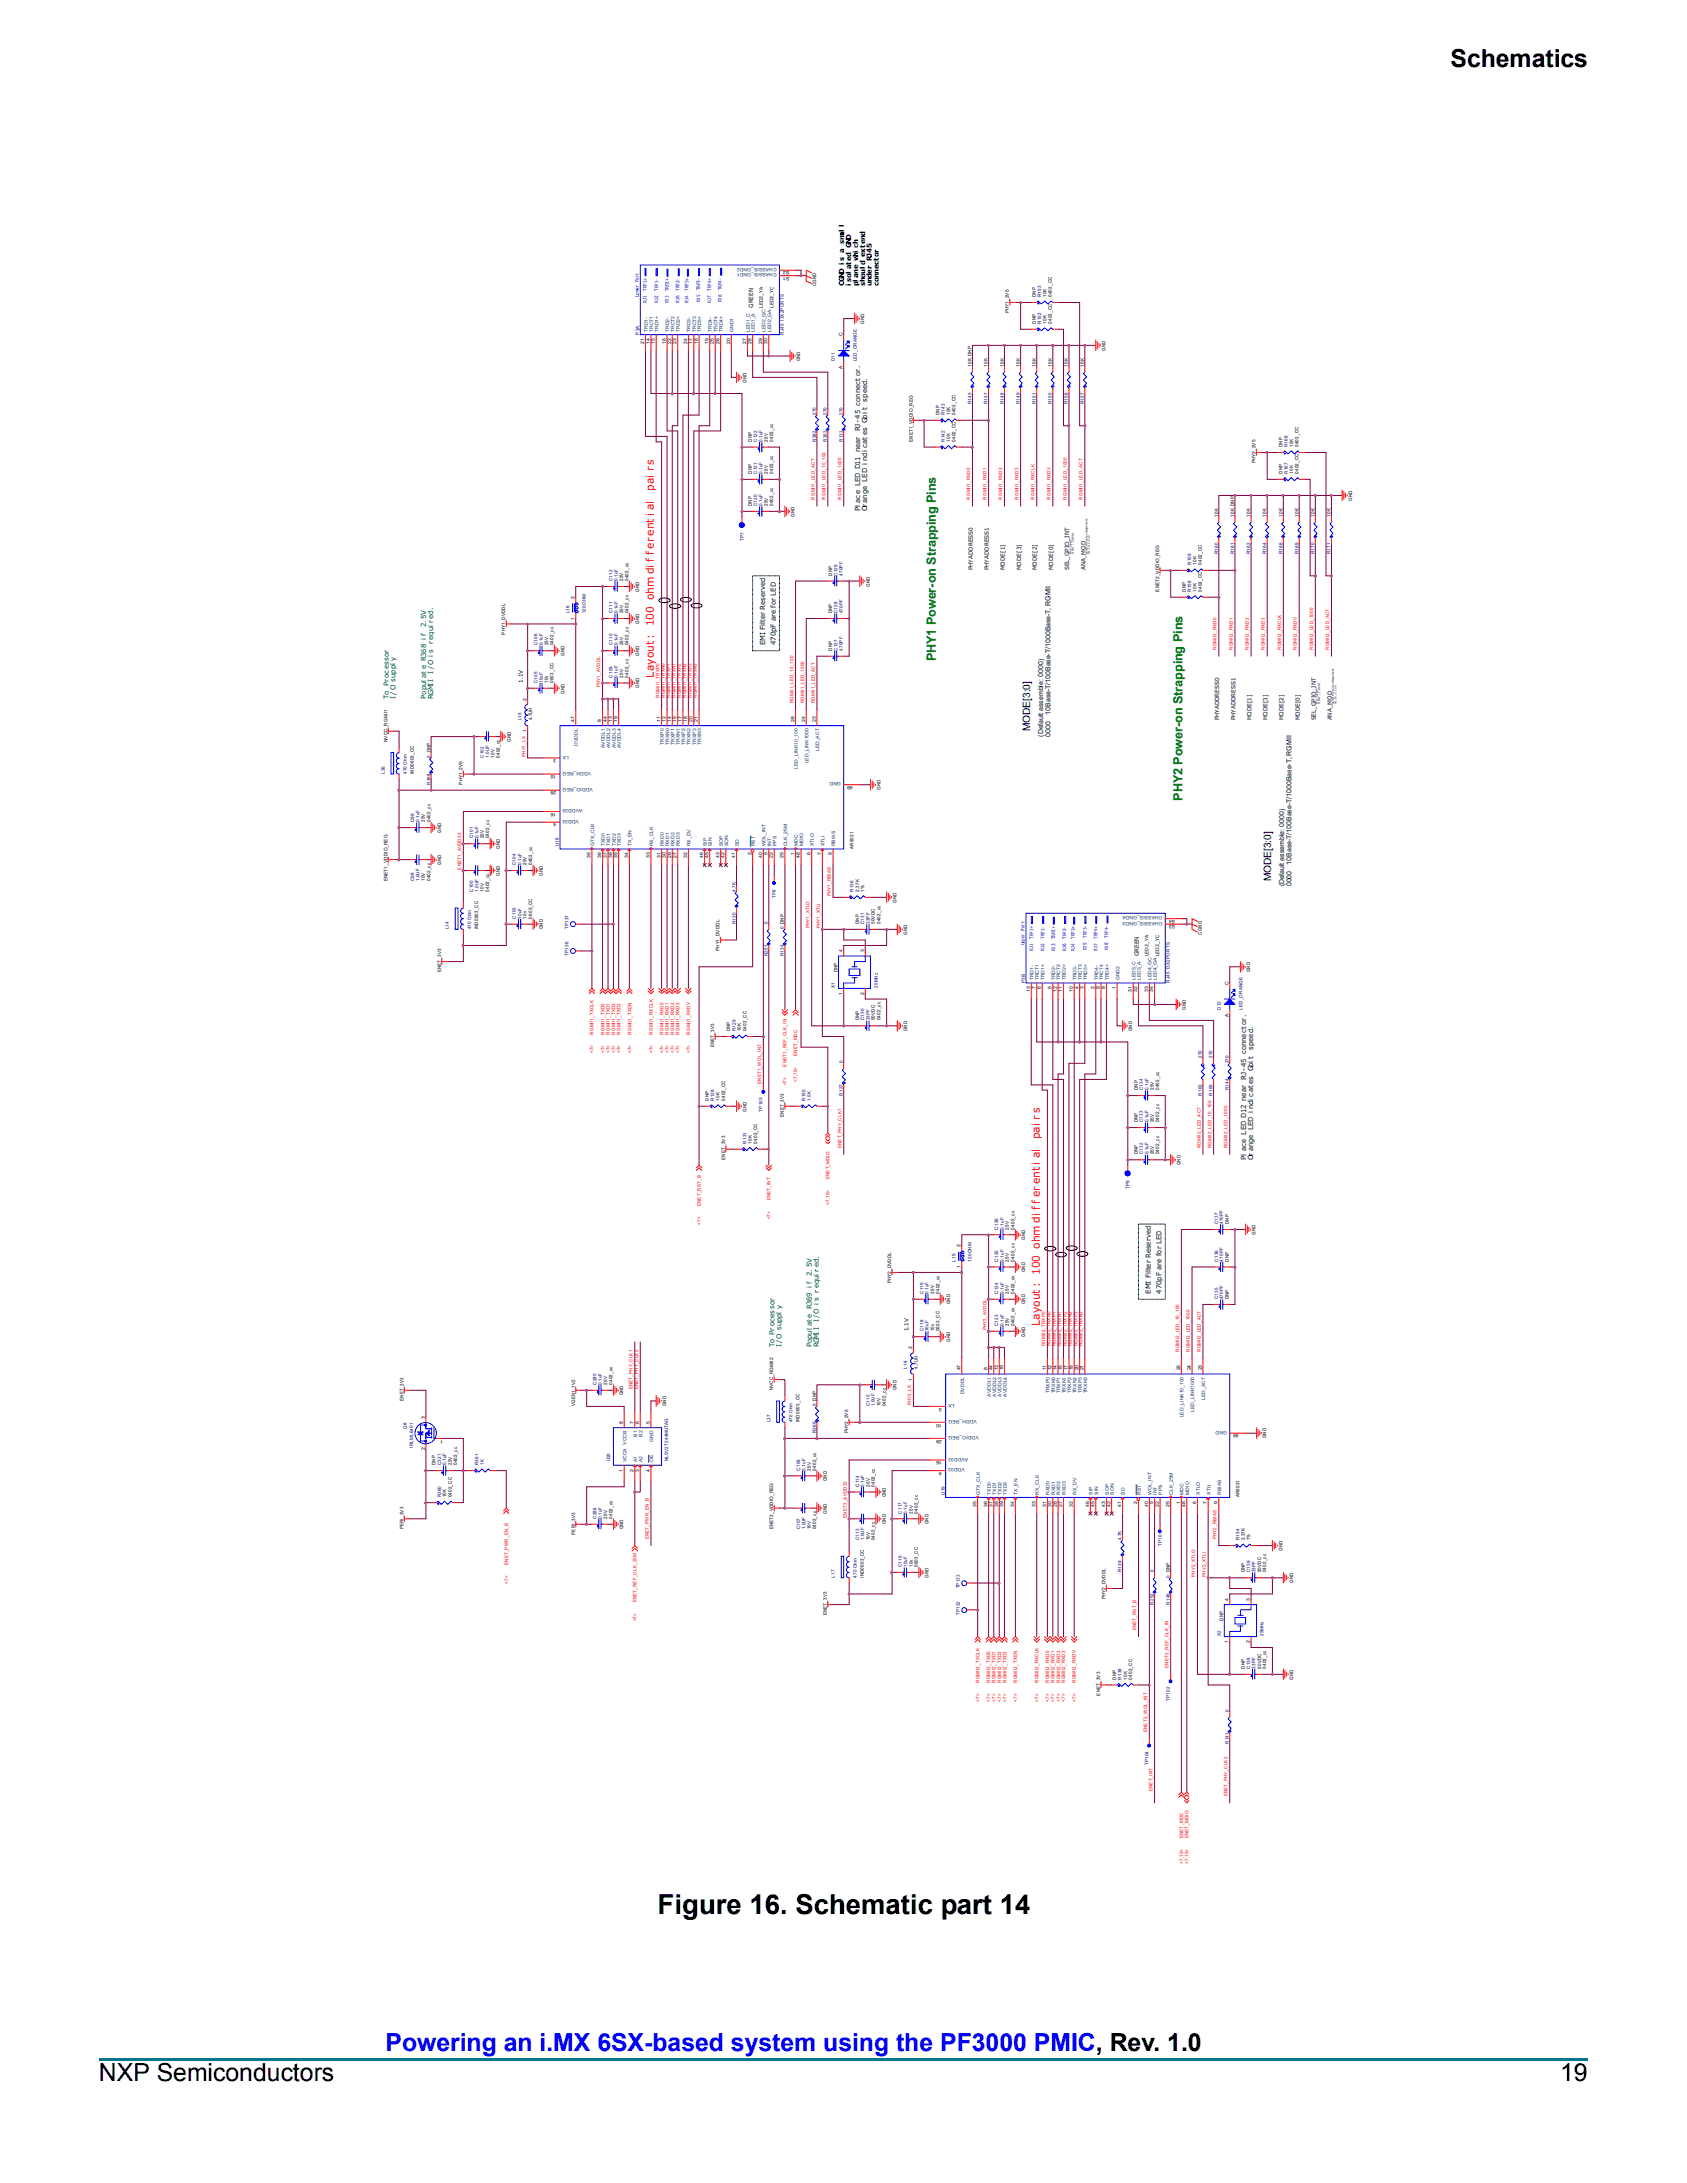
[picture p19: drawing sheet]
<svg xmlns="http://www.w3.org/2000/svg" width="216mm" height="279mm" viewBox="0 0 216 279" stroke-linecap="round" stroke-linejoin="round" font-family="sans-serif">
<defs><g id="words">
<text font-size="3.5" x="84.2" y="245">Figure 16. Schematic part 14</text>
<g font-size="3.2">
<text x="185.6" y="8.6">Schematics</text>
<text x="12.7" y="266.4">NXP Semiconductors</text>
<text x="199.7" y="266.4">19</text>
</g>
<text font-size="3.2" fill="#00f" x="49.3" y="262.5">Powering an i.MX 6SX-based system using the PF3000 PMIC, Rev. 1.0</text>
<g font-size="1.6" fill="#008000">
<text x="119.8" y="84.7" transform="rotate(-90 119.8 84.7)">PHY1 Power-on Strapping Pins</text>
<text x="151.3" y="102.5" transform="rotate(-90 151.3 102.5)">PHY2 Power-on Strapping Pins</text>
</g>
<g font-size="1.4" fill="#f00">
<text x="83.7" y="62.8" transform="rotate(-90 83.7 62.8)">pai r s</text>
<text x="83.7" y="80.1" transform="rotate(-90 83.7 80.1)">100 ohm di f f er ent i al</text>
<text x="83.7" y="86.7" transform="rotate(-90 83.7 86.7)">Layout :</text>
<text x="133.1" y="145.8" transform="rotate(-90 133.1 145.8)">pai r s</text>
<text x="133.1" y="163.1" transform="rotate(-90 133.1 163.1)">100 ohm di f f er ent i al</text>
<text x="133.1" y="169.7" transform="rotate(-90 133.1 169.7)">Layout :</text>
</g>
<g font-size="1.3">
<text x="131.8" y="93.6" transform="rotate(-90 131.8 93.6)">MODE[3:0]</text>
<text x="162.7" y="112.8" transform="rotate(-90 162.7 112.8)">MODE[3:0]</text>
</g>
<g font-size=".9">
<text x="108" y="30.2" transform="rotate(-90 108 30.2)">al l</text>
<text x="111.6" y="33.4" transform="rotate(-90 111.6 33.4)">RJ45</text>
<text x="108" y="36.6" transform="rotate(-90 108 36.6)">CGND i s a sm</text>
<text x="108.9" y="36.6" transform="rotate(-90 108.9 36.6)">i sol ated GND</text>
<text x="109.8" y="36.6" transform="rotate(-90 109.8 36.6)">pl ane whi ch</text>
<text x="110.7" y="36.6" transform="rotate(-90 110.7 36.6)">shoul d extend</text>
<text x="111.6" y="36.6" transform="rotate(-90 111.6 36.6)">under</text>
<text x="112.5" y="36.6" transform="rotate(-90 112.5 36.6)">connector</text>
<text x="111" y="51.4" transform="rotate(-90 111 51.4)">speed.</text>
<text x="110.1" y="55.2" transform="rotate(-90 110.1 55.2)">RJ-45 connect or .</text>
<text x="110.1" y="65.4" transform="rotate(-90 110.1 65.4)">Pl ace LED D11 near</text>
<text x="111" y="65.4" transform="rotate(-90 111 65.4)">Or ange LED i ndi cat es Gbi t</text>
<text x="97.9" y="82.6" transform="rotate(-90 97.9 82.6)">EMI Filter Reserved</text>
<text x="99.3" y="82.6" transform="rotate(-90 99.3 82.6)">470pF are for LED</text>
<text x="133.5" y="94.3" transform="rotate(-90 133.5 94.3)">(Default assemble: 0000)</text>
<text x="134.4" y="94.3" transform="rotate(-90 134.4 94.3)">0000</text>
<text x="134.4" y="91.5" transform="rotate(-90 134.4 91.5)">10Base-T/100Base-T/1000Base-T, RGMII</text>
<text x="164.4" y="113.5" transform="rotate(-90 164.4 113.5)">(Default assemble: 0000)</text>
<text x="165.3" y="113.5" transform="rotate(-90 165.3 113.5)">0000</text>
<text x="165.3" y="110.7" transform="rotate(-90 165.3 110.7)">10Base-T/100Base-T/1000Base-T, RGMII</text>
<text x="160.4" y="134.4" transform="rotate(-90 160.4 134.4)">speed.</text>
<text x="159.5" y="138.2" transform="rotate(-90 159.5 138.2)">RJ-45 connect or .</text>
<text x="159.5" y="148.4" transform="rotate(-90 159.5 148.4)">Pl ace LED D12 near</text>
<text x="160.4" y="148.4" transform="rotate(-90 160.4 148.4)">Or ange LED i ndi cat es Gbi t</text>
<text x="147.3" y="165.6" transform="rotate(-90 147.3 165.6)">EMI Filter Reserved</text>
<text x="148.7" y="165.6" transform="rotate(-90 148.7 165.6)">470pF are for LED</text>
</g>
<g font-size=".9" fill="#008000">
<text x="54.5" y="80.3" transform="rotate(-90 54.5 80.3)">2. 5V</text>
<text x="49.7" y="89.4" transform="rotate(-90 49.7 89.4)">To Pr ocessor</text>
<text x="50.6" y="89.4" transform="rotate(-90 50.6 89.4)">I /O suppl y</text>
<text x="54.5" y="89.4" transform="rotate(-90 54.5 89.4)">Popul at e R368 i f</text>
<text x="55.4" y="89.4" transform="rotate(-90 55.4 89.4)">RGMI I</text>
<text x="55.4" y="86.2" transform="rotate(-90 55.4 86.2)">I /O i s r equi r ed.</text>
<text x="103.9" y="163.3" transform="rotate(-90 103.9 163.3)">2. 5V</text>
<text x="99.1" y="172.4" transform="rotate(-90 99.1 172.4)">To Pr ocessor</text>
<text x="100" y="172.4" transform="rotate(-90 100 172.4)">I /O suppl y</text>
<text x="103.9" y="172.4" transform="rotate(-90 103.9 172.4)">Popul at e R369 i f</text>
<text x="104.8" y="172.4" transform="rotate(-90 104.8 172.4)">RGMI I</text>
<text x="104.8" y="169.2" transform="rotate(-90 104.8 169.2)">I /O i s r equi r ed.</text>
</g>
<g font-size=".7">
<text x="96.4" y="39.4" transform="rotate(-90 96.4 39.4)">GREEN</text>
<text x="124.5" y="73" transform="rotate(-90 124.5 73)">PHYADDRESS0</text>
<text x="126.6" y="73" transform="rotate(-90 126.6 73)">PHYADDRESS1</text>
<text x="128.6" y="73" transform="rotate(-90 128.6 73)">MODE[1]</text>
<text x="130.7" y="73" transform="rotate(-90 130.7 73)">MODE[3]</text>
<text x="132.7" y="73" transform="rotate(-90 132.7 73)">MODE[2]</text>
<text x="134.8" y="73" transform="rotate(-90 134.8 73)">MODE[0]</text>
<text x="136.8" y="73" transform="rotate(-90 136.8 73)">SEL_GPIO_INT</text>
<text x="138.9" y="73" transform="rotate(-90 138.9 73)">ANA_MOD</text>
<text x="66.9" y="87.4" transform="rotate(-90 66.9 87.4)">1.1V</text>
<text x="156" y="92.2" transform="rotate(-90 156 92.2)">PHYADDRESS0</text>
<text x="158.1" y="92.2" transform="rotate(-90 158.1 92.2)">PHYADDRESS1</text>
<text x="160.1" y="92.2" transform="rotate(-90 160.1 92.2)">MODE[1]</text>
<text x="162.2" y="92.2" transform="rotate(-90 162.2 92.2)">MODE[3]</text>
<text x="164.3" y="92.2" transform="rotate(-90 164.3 92.2)">MODE[2]</text>
<text x="166.3" y="92.2" transform="rotate(-90 166.3 92.2)">MODE[0]</text>
<text x="168.4" y="92.2" transform="rotate(-90 168.4 92.2)">SEL_GPIO_INT</text>
<text x="170.4" y="92.2" transform="rotate(-90 170.4 92.2)">ANA_MOD</text>
<text x="145.8" y="122.4" transform="rotate(-90 145.8 122.4)">GREEN</text>
<text x="116.3" y="170.4" transform="rotate(-90 116.3 170.4)">1.1V</text>
</g>
<g font-size=".6" fill="#004080">
<text x="99.4" y="35" transform="rotate(-180 99.4 35)">CHASSIS_GND1</text>
<text x="99.4" y="34.3" transform="rotate(-180 99.4 34.3)">CHASSIS_GND2</text>
<text x="82.9" y="42.5" transform="rotate(-90 82.9 42.5)">TRD1-</text>
<text x="83.6" y="42.5" transform="rotate(-90 83.6 42.5)">TRCT1</text>
<text x="84.3" y="42.5" transform="rotate(-90 84.3 42.5)">TRD1+</text>
<text x="85.7" y="42.5" transform="rotate(-90 85.7 42.5)">TRD2-</text>
<text x="86.3" y="42.5" transform="rotate(-90 86.3 42.5)">TRCT2</text>
<text x="87" y="42.5" transform="rotate(-90 87 42.5)">TRD2+</text>
<text x="88.4" y="42.5" transform="rotate(-90 88.4 42.5)">TRD3-</text>
<text x="89.1" y="42.5" transform="rotate(-90 89.1 42.5)">TRCT3</text>
<text x="89.8" y="42.5" transform="rotate(-90 89.8 42.5)">TRD3+</text>
<text x="91.1" y="42.5" transform="rotate(-90 91.1 42.5)">TRD4-</text>
<text x="91.8" y="42.5" transform="rotate(-90 91.8 42.5)">TRCT4</text>
<text x="92.5" y="42.5" transform="rotate(-90 92.5 42.5)">TRD4+</text>
<text x="93.9" y="42.5" transform="rotate(-90 93.9 42.5)">GND1</text>
<text x="95.9" y="42.5" transform="rotate(-90 95.9 42.5)">LED1_C</text>
<text x="96.6" y="42.5" transform="rotate(-90 96.6 42.5)">LED1_A</text>
<text x="98" y="42.5" transform="rotate(-90 98 42.5)">LED2_GC</text>
<text x="98.7" y="42.5" transform="rotate(-90 98.7 42.5)">LED2_GA</text>
<text x="74" y="95.4" transform="rotate(-90 74 95.4)">DVDDL</text>
<text x="77.4" y="95.8" transform="rotate(-90 77.4 95.8)">AVDDL1</text>
<text x="78.1" y="95.8" transform="rotate(-90 78.1 95.8)">AVDDL2</text>
<text x="78.8" y="95.8" transform="rotate(-90 78.8 95.8)">AVDDL3</text>
<text x="79.5" y="95.8" transform="rotate(-90 79.5 95.8)">AVDDL4</text>
<text x="85" y="95.3" transform="rotate(-90 85 95.3)">TRXP0</text>
<text x="85.7" y="95.4" transform="rotate(-90 85.7 95.4)">TRXN0</text>
<text x="86.3" y="95.3" transform="rotate(-90 86.3 95.3)">TRXP1</text>
<text x="87" y="95.4" transform="rotate(-90 87 95.4)">TRXN1</text>
<text x="87.7" y="95.3" transform="rotate(-90 87.7 95.3)">TRXP2</text>
<text x="88.4" y="95.4" transform="rotate(-90 88.4 95.4)">TRXN2</text>
<text x="89.1" y="95.3" transform="rotate(-90 89.1 95.3)">TRXP3</text>
<text x="89.8" y="95.4" transform="rotate(-90 89.8 95.4)">TRXN3</text>
<text x="72.8" y="96.7" transform="rotate(-180 72.8 96.7)">LX</text>
<text x="75.7" y="98.8" transform="rotate(-180 75.7 98.8)">VDDH_REG</text>
<text x="75.9" y="100.8" transform="rotate(-180 75.9 100.8)">VDDIO_REG</text>
<text x="102.1" y="98.4" transform="rotate(-90 102.1 98.4)">LED_LINK10_100</text>
<text x="103.5" y="97.7" transform="rotate(-90 103.5 97.7)">LED_LINK1000</text>
<text x="104.8" y="96.1" transform="rotate(-90 104.8 96.1)">LED_ACT</text>
<text x="107.6" y="100.1" transform="rotate(-180 107.6 100.1)">GND</text>
<text x="74.1" y="104.9" transform="rotate(-180 74.1 104.9)">VDD33</text>
<text x="74.5" y="103.6" transform="rotate(-180 74.5 103.6)">AVDD33</text>
<text x="76" y="108.3" transform="rotate(-90 76 108.3)">GTX_CLK</text>
<text x="77.4" y="108.3" transform="rotate(-90 77.4 108.3)">TXD0</text>
<text x="78.1" y="108.3" transform="rotate(-90 78.1 108.3)">TXD1</text>
<text x="78.8" y="108.3" transform="rotate(-90 78.8 108.3)">TXD2</text>
<text x="79.5" y="108.3" transform="rotate(-90 79.5 108.3)">TXD3</text>
<text x="80.8" y="108.3" transform="rotate(-90 80.8 108.3)">TX_EN</text>
<text x="83.6" y="108.3" transform="rotate(-90 83.6 108.3)">RX_CLK</text>
<text x="85" y="108.3" transform="rotate(-90 85 108.3)">RXD0</text>
<text x="85.7" y="108.3" transform="rotate(-90 85.7 108.3)">RXD1</text>
<text x="86.3" y="108.3" transform="rotate(-90 86.3 108.3)">RXD2</text>
<text x="87" y="108.3" transform="rotate(-90 87 108.3)">RXD3</text>
<text x="88.4" y="108.3" transform="rotate(-90 88.4 108.3)">RX_DV</text>
<text x="90.4" y="108.3" transform="rotate(-90 90.4 108.3)">SIP</text>
<text x="91.1" y="108.3" transform="rotate(-90 91.1 108.3)">SIN</text>
<text x="92.5" y="108.3" transform="rotate(-90 92.5 108.3)">SOP</text>
<text x="93.2" y="108.3" transform="rotate(-90 93.2 108.3)">SON</text>
<text x="94.5" y="108.3" transform="rotate(-90 94.5 108.3)">SD</text>
<text x="96.6" y="108.3" transform="rotate(-90 96.6 108.3)">RST</text>
<text x="98" y="108.3" transform="rotate(-90 98 108.3)">WOL_INT</text>
<text x="98.7" y="108.3" transform="rotate(-90 98.7 108.3)">INT</text>
<text x="99.4" y="108.3" transform="rotate(-90 99.4 108.3)">PPS</text>
<text x="100.7" y="108.3" transform="rotate(-90 100.7 108.3)">CLK_25M</text>
<text x="102.1" y="108.3" transform="rotate(-90 102.1 108.3)">MDC</text>
<text x="102.8" y="108.3" transform="rotate(-90 102.8 108.3)">MDIO</text>
<text x="104.2" y="108.3" transform="rotate(-90 104.2 108.3)">XTLO</text>
<text x="105.5" y="108.3" transform="rotate(-90 105.5 108.3)">XTLI</text>
<text x="106.9" y="108.3" transform="rotate(-90 106.9 108.3)">RBIAS</text>
<text x="148.8" y="118" transform="rotate(-180 148.8 118)">CHASSIS_GND3</text>
<text x="148.8" y="117.3" transform="rotate(-180 148.8 117.3)">CHASSIS_GND4</text>
<text x="132.3" y="125.5" transform="rotate(-90 132.3 125.5)">TRD1-</text>
<text x="133" y="125.5" transform="rotate(-90 133 125.5)">TRCT1</text>
<text x="133.7" y="125.5" transform="rotate(-90 133.7 125.5)">TRD1+</text>
<text x="135" y="125.5" transform="rotate(-90 135 125.5)">TRD2-</text>
<text x="135.7" y="125.5" transform="rotate(-90 135.7 125.5)">TRCT2</text>
<text x="136.4" y="125.5" transform="rotate(-90 136.4 125.5)">TRD2+</text>
<text x="137.8" y="125.5" transform="rotate(-90 137.8 125.5)">TRD3-</text>
<text x="138.5" y="125.5" transform="rotate(-90 138.5 125.5)">TRCT3</text>
<text x="139.1" y="125.5" transform="rotate(-90 139.1 125.5)">TRD3+</text>
<text x="140.5" y="125.5" transform="rotate(-90 140.5 125.5)">TRD4-</text>
<text x="141.2" y="125.5" transform="rotate(-90 141.2 125.5)">TRCT4</text>
<text x="141.9" y="125.5" transform="rotate(-90 141.9 125.5)">TRD4+</text>
<text x="143.3" y="125.5" transform="rotate(-90 143.3 125.5)">GND2</text>
<text x="145.3" y="125.5" transform="rotate(-90 145.3 125.5)">LED3_C</text>
<text x="146" y="125.5" transform="rotate(-90 146 125.5)">LED3_A</text>
<text x="147.4" y="125.5" transform="rotate(-90 147.4 125.5)">LED4_GC</text>
<text x="148" y="125.5" transform="rotate(-90 148 125.5)">LED4_GA</text>
<text x="122.2" y="179.7" transform="rotate(-180 122.2 179.7)">LX</text>
<text x="123.4" y="178.4" transform="rotate(-90 123.4 178.4)">DVDDL</text>
<text x="126.8" y="178.8" transform="rotate(-90 126.8 178.8)">AVDDL1</text>
<text x="127.5" y="178.8" transform="rotate(-90 127.5 178.8)">AVDDL2</text>
<text x="128.2" y="178.8" transform="rotate(-90 128.2 178.8)">AVDDL3</text>
<text x="128.8" y="178.8" transform="rotate(-90 128.8 178.8)">AVDDL4</text>
<text x="134.3" y="178.3" transform="rotate(-90 134.3 178.3)">TRXP0</text>
<text x="135" y="178.4" transform="rotate(-90 135 178.4)">TRXN0</text>
<text x="135.7" y="178.3" transform="rotate(-90 135.7 178.3)">TRXP1</text>
<text x="136.4" y="178.4" transform="rotate(-90 136.4 178.4)">TRXN1</text>
<text x="137.1" y="178.3" transform="rotate(-90 137.1 178.3)">TRXP2</text>
<text x="137.8" y="178.4" transform="rotate(-90 137.8 178.4)">TRXN2</text>
<text x="138.5" y="178.3" transform="rotate(-90 138.5 178.3)">TRXP3</text>
<text x="139.1" y="178.4" transform="rotate(-90 139.1 178.4)">TRXN3</text>
<text x="154.2" y="179.1" transform="rotate(-90 154.2 179.1)">LED_ACT</text>
<text x="80.2" y="184.9" transform="rotate(-90 80.2 184.9)">VCCB</text>
<text x="81.5" y="183.9" transform="rotate(-90 81.5 183.9)">B1</text>
<text x="82.2" y="183.9" transform="rotate(-90 82.2 183.9)">B2</text>
<text x="83.6" y="184.5" transform="rotate(-90 83.6 184.5)">GND</text>
<text x="125" y="181.7" transform="rotate(-180 125 181.7)">VDDH_REG</text>
<text x="125.2" y="183.8" transform="rotate(-180 125.2 183.8)">VDDIO_REG</text>
<text x="151.5" y="181.4" transform="rotate(-90 151.5 181.4)">LED_LINK10_100</text>
<text x="152.8" y="180.7" transform="rotate(-90 152.8 180.7)">LED_LINK1000</text>
<text x="157" y="183.1" transform="rotate(-180 157 183.1)">GND</text>
<text x="80.2" y="187.2" transform="rotate(-90 80.2 187.2)">VCCA</text>
<text x="81.5" y="187.2" transform="rotate(-90 81.5 187.2)">A1</text>
<text x="82.2" y="187.2" transform="rotate(-90 82.2 187.2)">A2</text>
<text x="83.6" y="187.2" transform="rotate(-90 83.6 187.2)">OE</text>
<text x="123.5" y="187.9" transform="rotate(-180 123.5 187.9)">VDD33</text>
<text x="123.9" y="186.6" transform="rotate(-180 123.9 186.6)">AVDD33</text>
<text x="125.4" y="191.3" transform="rotate(-90 125.4 191.3)">GTX_CLK</text>
<text x="126.8" y="191.3" transform="rotate(-90 126.8 191.3)">TXD0</text>
<text x="127.5" y="191.3" transform="rotate(-90 127.5 191.3)">TXD1</text>
<text x="128.2" y="191.3" transform="rotate(-90 128.2 191.3)">TXD2</text>
<text x="128.8" y="191.3" transform="rotate(-90 128.8 191.3)">TXD3</text>
<text x="130.2" y="191.3" transform="rotate(-90 130.2 191.3)">TX_EN</text>
<text x="133" y="191.3" transform="rotate(-90 133 191.3)">RX_CLK</text>
<text x="134.3" y="191.3" transform="rotate(-90 134.3 191.3)">RXD0</text>
<text x="135" y="191.3" transform="rotate(-90 135 191.3)">RXD1</text>
<text x="135.7" y="191.3" transform="rotate(-90 135.7 191.3)">RXD2</text>
<text x="136.4" y="191.3" transform="rotate(-90 136.4 191.3)">RXD3</text>
<text x="137.8" y="191.3" transform="rotate(-90 137.8 191.3)">RX_DV</text>
<text x="139.8" y="191.3" transform="rotate(-90 139.8 191.3)">SIP</text>
<text x="140.5" y="191.3" transform="rotate(-90 140.5 191.3)">SIN</text>
<text x="141.9" y="191.3" transform="rotate(-90 141.9 191.3)">SOP</text>
<text x="142.6" y="191.3" transform="rotate(-90 142.6 191.3)">SON</text>
<text x="144" y="191.3" transform="rotate(-90 144 191.3)">SD</text>
<text x="146" y="191.3" transform="rotate(-90 146 191.3)">RST</text>
<text x="147.4" y="191.3" transform="rotate(-90 147.4 191.3)">WOL_INT</text>
<text x="148" y="191.3" transform="rotate(-90 148 191.3)">INT</text>
<text x="148.7" y="191.3" transform="rotate(-90 148.7 191.3)">PPS</text>
<text x="150.1" y="191.3" transform="rotate(-90 150.1 191.3)">CLK_25M</text>
<text x="151.5" y="191.3" transform="rotate(-90 151.5 191.3)">MDC</text>
<text x="152.2" y="191.3" transform="rotate(-90 152.2 191.3)">MDIO</text>
<text x="153.5" y="191.3" transform="rotate(-90 153.5 191.3)">XTLO</text>
<text x="154.9" y="191.3" transform="rotate(-90 154.9 191.3)">XTLI</text>
<text x="156.3" y="191.3" transform="rotate(-90 156.3 191.3)">RBIAS</text>
</g>
<g font-size=".6">
<text x="101" y="35.4" transform="rotate(-180 101 35.4)">S1</text>
<text x="101" y="34.7" transform="rotate(-180 101 34.7)">S2</text>
<text x="97.6" y="39.4" transform="rotate(-90 97.6 39.4)">LED2_YA</text>
<text x="99" y="39.4" transform="rotate(-90 99 39.4)">LED2_YC</text>
<text x="104.5" y="36.6" transform="rotate(-90 104.5 36.6)">CGND</text>
<text x="110.6" y="41.4" transform="rotate(-90 110.6 41.4)">GND</text>
<text x="129.1" y="40.1" transform="rotate(-90 129.1 40.1)">PHY1_2V5</text>
<text x="132.6" y="41.4" transform="rotate(-90 132.6 41.4)">DNP</text>
<text x="132.6" y="38" transform="rotate(-90 132.6 38)">DNP</text>
<text x="133.9" y="41.4" transform="rotate(-90 133.9 41.4)">10K</text>
<text x="133.9" y="38" transform="rotate(-90 133.9 38)">10K</text>
<text x="134.6" y="41.4" transform="rotate(-90 134.6 41.4)">0402_CC</text>
<text x="134.6" y="38" transform="rotate(-90 134.6 38)">0402_CC</text>
<text x="82.4" y="44" transform="rotate(-90 82.4 44)">21</text>
<text x="83.1" y="44" transform="rotate(-90 83.1 44)">14</text>
<text x="83.8" y="44" transform="rotate(-90 83.8 44)">15</text>
<text x="85.2" y="44" transform="rotate(-90 85.2 44)">16</text>
<text x="85.9" y="44" transform="rotate(-90 85.9 44)">22</text>
<text x="86.6" y="44" transform="rotate(-90 86.6 44)">23</text>
<text x="87.9" y="44" transform="rotate(-90 87.9 44)">24</text>
<text x="88.6" y="44" transform="rotate(-90 88.6 44)">17</text>
<text x="89.3" y="44" transform="rotate(-90 89.3 44)">18</text>
<text x="90.7" y="44" transform="rotate(-90 90.7 44)">19</text>
<text x="91.4" y="44" transform="rotate(-90 91.4 44)">25</text>
<text x="92.1" y="44" transform="rotate(-90 92.1 44)">26</text>
<text x="93.4" y="44" transform="rotate(-90 93.4 44)">20</text>
<text x="95.5" y="44" transform="rotate(-90 95.5 44)">27</text>
<text x="96.2" y="44" transform="rotate(-90 96.2 44)">28</text>
<text x="97.5" y="44" transform="rotate(-90 97.5 44)">29</text>
<text x="98.2" y="44" transform="rotate(-90 98.2 44)">30</text>
<text x="102.4" y="46.3" transform="rotate(-90 102.4 46.3)">GND</text>
<text x="107.8" y="47.2" transform="rotate(-90 107.8 47.2)">A</text>
<text x="107.8" y="43" transform="rotate(-90 107.8 43)">C</text>
<text x="124.3" y="46.9" transform="rotate(-90 124.3 46.9)">10K DNP</text>
<text x="126.4" y="46.9" transform="rotate(-90 126.4 46.9)">10K</text>
<text x="128.5" y="46.9" transform="rotate(-90 128.5 46.9)">10K</text>
<text x="130.5" y="46.9" transform="rotate(-90 130.5 46.9)">10K</text>
<text x="132.6" y="46.9" transform="rotate(-90 132.6 46.9)">10K</text>
<text x="134.6" y="46.9" transform="rotate(-90 134.6 46.9)">10K</text>
<text x="136.7" y="46.9" transform="rotate(-90 136.7 46.9)">10K</text>
<text x="138.7" y="46.9" transform="rotate(-90 138.7 46.9)">10K</text>
<text x="141.5" y="44.9" transform="rotate(-90 141.5 44.9)">GND</text>
<text x="95.5" y="49" transform="rotate(-90 95.5 49)">GND</text>
<text x="120.2" y="53.1" transform="rotate(-90 120.2 53.1)">DNP</text>
<text x="121.6" y="53.1" transform="rotate(-90 121.6 53.1)">10K</text>
<text x="122.3" y="53.1" transform="rotate(-90 122.3 53.1)">0402_CC</text>
<text x="96.2" y="56.6" transform="rotate(-90 96.2 56.6)">DNP</text>
<text x="98.3" y="56.6" transform="rotate(-90 98.3 56.6)">25V</text>
<text x="99" y="56.6" transform="rotate(-90 99 56.6)">0402_cc</text>
<text x="116.8" y="56.6" transform="rotate(-90 116.8 56.6)">ENET1_VDDIO_REG</text>
<text x="121.6" y="56.6" transform="rotate(-90 121.6 56.6)">10K</text>
<text x="122.3" y="56.6" transform="rotate(-90 122.3 56.6)">0402_CC</text>
<text x="160.7" y="59.3" transform="rotate(-90 160.7 59.3)">PHY2_2V5</text>
<text x="164.1" y="57.2" transform="rotate(-90 164.1 57.2)">DNP</text>
<text x="165.5" y="57.2" transform="rotate(-90 165.5 57.2)">10K</text>
<text x="166.2" y="57.2" transform="rotate(-90 166.2 57.2)">0402_CC</text>
<text x="96.2" y="64.8" transform="rotate(-90 96.2 64.8)">DNP</text>
<text x="96.2" y="60.7" transform="rotate(-90 96.2 60.7)">DNP</text>
<text x="98.3" y="64.8" transform="rotate(-90 98.3 64.8)">25V</text>
<text x="98.3" y="60.7" transform="rotate(-90 98.3 60.7)">25V</text>
<text x="99" y="64.8" transform="rotate(-90 99 64.8)">0402_cc</text>
<text x="99" y="60.7" transform="rotate(-90 99 60.7)">0402_cc</text>
<text x="164.1" y="60.7" transform="rotate(-90 164.1 60.7)">DNP</text>
<text x="165.5" y="60.7" transform="rotate(-90 165.5 60.7)">10K</text>
<text x="166.2" y="60.7" transform="rotate(-90 166.2 60.7)">0402_CC</text>
<text x="173" y="64.1" transform="rotate(-90 173 64.1)">GND</text>
<text x="101.7" y="66.1" transform="rotate(-90 101.7 66.1)">GND</text>
<text x="155.9" y="66.1" transform="rotate(-90 155.9 66.1)">10K</text>
<text x="158" y="66.1" transform="rotate(-90 158 66.1)">10K DNP</text>
<text x="160" y="66.1" transform="rotate(-90 160 66.1)">10K</text>
<text x="162" y="66.1" transform="rotate(-90 162 66.1)">10K</text>
<text x="164.1" y="66.1" transform="rotate(-90 164.1 66.1)">10K</text>
<text x="166.2" y="66.1" transform="rotate(-90 166.2 66.1)">10K</text>
<text x="168.2" y="66.1" transform="rotate(-90 168.2 66.1)">10K</text>
<text x="170.3" y="66.1" transform="rotate(-90 170.3 66.1)">10K</text>
<text x="73.5" y="76.7" transform="rotate(-90 73.5 76.7)">2</text>
<text x="79.7" y="74.4" transform="rotate(-90 79.7 74.4)">25V</text>
<text x="80.4" y="74.4" transform="rotate(-90 80.4 74.4)">0402_cc</text>
<text x="81.8" y="75.7" transform="rotate(-90 81.8 75.7)">GND</text>
<text x="106.5" y="73.7" transform="rotate(-90 106.5 73.7)">DNP</text>
<text x="111.3" y="75.1" transform="rotate(-90 111.3 75.1)">GND</text>
<text x="148.3" y="75.7" transform="rotate(-90 148.3 75.7)">ENET2_VDDIO_REG</text>
<text x="151.8" y="75.7" transform="rotate(-90 151.8 75.7)">DNP</text>
<text x="153.1" y="75.7" transform="rotate(-90 153.1 75.7)">10K</text>
<text x="153.1" y="72.3" transform="rotate(-90 153.1 72.3)">10K</text>
<text x="153.8" y="75.7" transform="rotate(-90 153.8 75.7)">0402_CC</text>
<text x="153.8" y="72.3" transform="rotate(-90 153.8 72.3)">0402_CC</text>
<text x="64.7" y="81.2" transform="rotate(-90 64.7 81.2)">PHY1_DVDDL</text>
<text x="70.2" y="82.6" transform="rotate(-90 70.2 82.6)">25V</text>
<text x="70.8" y="82.6" transform="rotate(-90 70.8 82.6)">0402_cc</text>
<text x="72.2" y="84" transform="rotate(-90 72.2 84)">GND</text>
<text x="73.5" y="79.3" transform="rotate(-90 73.5 79.3)">1</text>
<text x="79.7" y="82.6" transform="rotate(-90 79.7 82.6)">25V</text>
<text x="79.7" y="78.5" transform="rotate(-90 79.7 78.5)">25V</text>
<text x="80.4" y="82.6" transform="rotate(-90 80.4 82.6)">0402_cc</text>
<text x="80.4" y="78.5" transform="rotate(-90 80.4 78.5)">0402_cc</text>
<text x="81.8" y="84" transform="rotate(-90 81.8 84)">GND</text>
<text x="81.8" y="79.9" transform="rotate(-90 81.8 79.9)">GND</text>
<text x="106.5" y="83.3" transform="rotate(-90 106.5 83.3)">DNP</text>
<text x="106.5" y="78.5" transform="rotate(-90 106.5 78.5)">DNP</text>
<text x="67.4" y="89.7" transform="rotate(-90 67.4 89.7)">2</text>
<text x="70.2" y="87.4" transform="rotate(-90 70.2 87.4)">10v</text>
<text x="70.8" y="87.4" transform="rotate(-90 70.8 87.4)">0603_CC</text>
<text x="72.2" y="88.8" transform="rotate(-90 72.2 88.8)">GND</text>
<text x="79.7" y="86.7" transform="rotate(-90 79.7 86.7)">25V</text>
<text x="80.4" y="86.7" transform="rotate(-90 80.4 86.7)">0402_cc</text>
<text x="81.8" y="88.1" transform="rotate(-90 81.8 88.1)">GND</text>
<text x="49.6" y="94.9" transform="rotate(-90 49.6 94.9)">NVCC_RGMII1</text>
<text x="65.4" y="94.9" transform="rotate(-90 65.4 94.9)">GND</text>
<text x="67.4" y="93.7" transform="rotate(-90 67.4 93.7)">1</text>
<text x="68.1" y="92.2" transform="rotate(-90 68.1 92.2)">4.7UH</text>
<text x="73.5" y="92.4" transform="rotate(-90 73.5 92.4)">47</text>
<text x="77" y="92.4" transform="rotate(-90 77 92.4)">8</text>
<text x="77.7" y="92.4" transform="rotate(-90 77.7 92.4)">44</text>
<text x="78.4" y="92.4" transform="rotate(-90 78.4 92.4)">13</text>
<text x="79" y="92.4" transform="rotate(-90 79 92.4)">19</text>
<text x="84.5" y="92.4" transform="rotate(-90 84.5 92.4)">11</text>
<text x="85.2" y="92.4" transform="rotate(-90 85.2 92.4)">12</text>
<text x="85.9" y="92.4" transform="rotate(-90 85.9 92.4)">14</text>
<text x="86.6" y="92.4" transform="rotate(-90 86.6 92.4)">15</text>
<text x="87.2" y="92.4" transform="rotate(-90 87.2 92.4)">17</text>
<text x="87.9" y="92.4" transform="rotate(-90 87.9 92.4)">18</text>
<text x="88.6" y="92.4" transform="rotate(-90 88.6 92.4)">20</text>
<text x="89.3" y="92.4" transform="rotate(-90 89.3 92.4)">21</text>
<text x="101.7" y="92.4" transform="rotate(-90 101.7 92.4)">26</text>
<text x="103" y="92.4" transform="rotate(-90 103 92.4)">24</text>
<text x="104.4" y="92.4" transform="rotate(-90 104.4 92.4)">23</text>
<text x="53" y="99.1" transform="rotate(-90 53 99.1)">IND0603_CC</text>
<text x="59.2" y="100.4" transform="rotate(-90 59.2 100.4)">PHY1_2V5</text>
<text x="63.3" y="97" transform="rotate(-90 63.3 97)">10V</text>
<text x="64" y="97" transform="rotate(-90 64 97)">0402_cc</text>
<text x="71.2" y="97.2" transform="rotate(-180 71.2 97.2)">3</text>
<text x="71.2" y="99.2" transform="rotate(-180 71.2 99.2)">10</text>
<text x="71.2" y="101.3" transform="rotate(-180 71.2 101.3)">29</text>
<text x="109.2" y="100.6" transform="rotate(-180 109.2 100.6)">49</text>
<text x="112.7" y="101.1" transform="rotate(-90 112.7 101.1)">GND</text>
<text x="54.4" y="105.2" transform="rotate(-90 54.4 105.2)">25V</text>
<text x="55.1" y="105.2" transform="rotate(-90 55.1 105.2)">0402_cc</text>
<text x="56.4" y="106.6" transform="rotate(-90 56.4 106.6)">GND</text>
<text x="61.9" y="107.3" transform="rotate(-90 61.9 107.3)">25V</text>
<text x="62.6" y="107.3" transform="rotate(-90 62.6 107.3)">0402_cc</text>
<text x="71.2" y="105.4" transform="rotate(-180 71.2 105.4)">4</text>
<text x="71.2" y="104" transform="rotate(-180 71.2 104)">16</text>
<text x="49.6" y="112.8" transform="rotate(-90 49.6 112.8)">ENET1_VDDIO_REG</text>
<text x="54.4" y="112.8" transform="rotate(-90 54.4 112.8)">10V</text>
<text x="55.1" y="112.8" transform="rotate(-90 55.1 112.8)">0402_cc</text>
<text x="56.4" y="110.7" transform="rotate(-90 56.4 110.7)">GND</text>
<text x="64" y="112.1" transform="rotate(-90 64 112.1)">GND</text>
<text x="64" y="108.7" transform="rotate(-90 64 108.7)">GND</text>
<text x="67.4" y="110.7" transform="rotate(-90 67.4 110.7)">25V</text>
<text x="68.1" y="110.7" transform="rotate(-90 68.1 110.7)">0402_cc</text>
<text x="69.5" y="112.1" transform="rotate(-90 69.5 112.1)">GND</text>
<text x="75.6" y="109.8" transform="rotate(-90 75.6 109.8)">35</text>
<text x="77" y="109.8" transform="rotate(-90 77 109.8)">36</text>
<text x="77.7" y="109.8" transform="rotate(-90 77.7 109.8)">37</text>
<text x="78.4" y="109.8" transform="rotate(-90 78.4 109.8)">38</text>
<text x="79" y="109.8" transform="rotate(-90 79 109.8)">39</text>
<text x="80.4" y="109.8" transform="rotate(-90 80.4 109.8)">34</text>
<text x="83.1" y="109.8" transform="rotate(-90 83.1 109.8)">33</text>
<text x="84.5" y="109.8" transform="rotate(-90 84.5 109.8)">31</text>
<text x="85.2" y="109.8" transform="rotate(-90 85.2 109.8)">30</text>
<text x="85.9" y="109.8" transform="rotate(-90 85.9 109.8)">28</text>
<text x="86.6" y="109.8" transform="rotate(-90 86.6 109.8)">27</text>
<text x="87.9" y="109.8" transform="rotate(-90 87.9 109.8)">32</text>
<text x="90" y="109.8" transform="rotate(-90 90 109.8)">46</text>
<text x="90.7" y="109.8" transform="rotate(-90 90.7 109.8)">45</text>
<text x="92.1" y="109.8" transform="rotate(-90 92.1 109.8)">43</text>
<text x="92.7" y="109.8" transform="rotate(-90 92.7 109.8)">42</text>
<text x="94.1" y="109.8" transform="rotate(-90 94.1 109.8)">41</text>
<text x="96.2" y="109.5" transform="rotate(-90 96.2 109.5)">2</text>
<text x="97.5" y="109.8" transform="rotate(-90 97.5 109.8)">40</text>
<text x="98.2" y="109.5" transform="rotate(-90 98.2 109.5)">5</text>
<text x="98.9" y="109.8" transform="rotate(-90 98.9 109.8)">22</text>
<text x="100.3" y="109.8" transform="rotate(-90 100.3 109.8)">25</text>
<text x="101.7" y="109.5" transform="rotate(-90 101.7 109.5)">1</text>
<text x="102.4" y="109.8" transform="rotate(-90 102.4 109.8)">48</text>
<text x="103.7" y="109.5" transform="rotate(-90 103.7 109.5)">6</text>
<text x="105.1" y="109.5" transform="rotate(-90 105.1 109.5)">7</text>
<text x="106.5" y="109.5" transform="rotate(-90 106.5 109.5)">9</text>
<text x="109.2" y="108.7" transform="rotate(-90 109.2 108.7)">AR8031</text>
<text x="61.2" y="118.9" transform="rotate(-90 61.2 118.9)">IND0603_CC</text>
<text x="61.9" y="114.2" transform="rotate(-90 61.9 114.2)">10V</text>
<text x="62.6" y="114.2" transform="rotate(-90 62.6 114.2)">0402_cc</text>
<text x="67.4" y="117.6" transform="rotate(-90 67.4 117.6)">10v</text>
<text x="68.1" y="117.6" transform="rotate(-90 68.1 117.6)">0603_CC</text>
<text x="69.5" y="118.9" transform="rotate(-90 69.5 118.9)">GND</text>
<text x="109.9" y="114.2" transform="rotate(-90 109.9 114.2)">2.37K</text>
<text x="109.9" y="118.3" transform="rotate(-90 109.9 118.3)">DNP</text>
<text x="110.6" y="114.2" transform="rotate(-90 110.6 114.2)">1%</text>
<text x="112" y="118.3" transform="rotate(-90 112 118.3)">50VDC</text>
<text x="112.7" y="118.3" transform="rotate(-90 112.7 118.3)">0402_cc</text>
<text x="114.7" y="115.5" transform="rotate(-90 114.7 115.5)">GND</text>
<text x="116.1" y="119.6" transform="rotate(-90 116.1 119.6)">GND</text>
<text x="150.4" y="118.4" transform="rotate(-180 150.4 118.4)">S3</text>
<text x="150.4" y="117.7" transform="rotate(-180 150.4 117.7)">S4</text>
<text x="153.8" y="119.6" transform="rotate(-90 153.8 119.6)">CGND</text>
<text x="56.4" y="124.4" transform="rotate(-90 56.4 124.4)">ENET_3V3</text>
<text x="92.1" y="121.7" transform="rotate(-90 92.1 121.7)">PHY1_DVDDL</text>
<text x="107.2" y="124.4" transform="rotate(-90 107.2 124.4)">DNP</text>
<text x="107.8" y="121.9" transform="rotate(-90 107.8 121.9)">4</text>
<text x="110.6" y="121.9" transform="rotate(-90 110.6 121.9)">3</text>
<text x="147" y="122.4" transform="rotate(-90 147 122.4)">LED2_YA</text>
<text x="148.4" y="122.4" transform="rotate(-90 148.4 122.4)">LED2_YC</text>
<text x="160" y="124.4" transform="rotate(-90 160 124.4)">GND</text>
<text x="93.5" y="132" transform="rotate(-90 93.5 132)">DNP</text>
<text x="94.8" y="132" transform="rotate(-90 94.8 132)">10K</text>
<text x="95.5" y="132" transform="rotate(-90 95.5 132)">0402_CC</text>
<text x="107.8" y="127.3" transform="rotate(-90 107.8 127.3)">1</text>
<text x="109.9" y="130.6" transform="rotate(-90 109.9 130.6)">DNP</text>
<text x="110.6" y="127.3" transform="rotate(-90 110.6 127.3)">2</text>
<text x="112" y="130.6" transform="rotate(-90 112 130.6)">50VDC</text>
<text x="112.7" y="130.6" transform="rotate(-90 112.7 130.6)">0402_cc</text>
<text x="116.1" y="132" transform="rotate(-90 116.1 132)">GND</text>
<text x="131.8" y="127" transform="rotate(-90 131.8 127)">13</text>
<text x="132.5" y="126.6" transform="rotate(-90 132.5 126.6)">7</text>
<text x="133.2" y="126.6" transform="rotate(-90 133.2 126.6)">6</text>
<text x="134.6" y="126.6" transform="rotate(-90 134.6 126.6)">5</text>
<text x="135.3" y="127" transform="rotate(-90 135.3 127)">12</text>
<text x="135.9" y="127" transform="rotate(-90 135.9 127)">11</text>
<text x="137.3" y="127" transform="rotate(-90 137.3 127)">10</text>
<text x="138" y="126.6" transform="rotate(-90 138 126.6)">4</text>
<text x="138.7" y="126.6" transform="rotate(-90 138.7 126.6)">3</text>
<text x="140.1" y="126.6" transform="rotate(-90 140.1 126.6)">2</text>
<text x="140.7" y="126.6" transform="rotate(-90 140.7 126.6)">9</text>
<text x="141.4" y="126.6" transform="rotate(-90 141.4 126.6)">8</text>
<text x="142.8" y="126.6" transform="rotate(-90 142.8 126.6)">1</text>
<text x="144.9" y="127" transform="rotate(-90 144.9 127)">31</text>
<text x="144.9" y="132" transform="rotate(-90 144.9 132)">GND</text>
<text x="145.5" y="127" transform="rotate(-90 145.5 127)">32</text>
<text x="146.9" y="127" transform="rotate(-90 146.9 127)">33</text>
<text x="147.6" y="127" transform="rotate(-90 147.6 127)">34</text>
<text x="151.8" y="129.2" transform="rotate(-90 151.8 129.2)">GND</text>
<text x="157.2" y="130.2" transform="rotate(-90 157.2 130.2)">A</text>
<text x="157.2" y="126" transform="rotate(-90 157.2 126)">C</text>
<text x="91.4" y="134" transform="rotate(-90 91.4 134)">ENET_3V3</text>
<text x="90.7" y="140.9" transform="rotate(-90 90.7 140.9)">DNP</text>
<text x="92.1" y="140.9" transform="rotate(-90 92.1 140.9)">10K</text>
<text x="92.8" y="140.9" transform="rotate(-90 92.8 140.9)">0402_CC</text>
<text x="95.5" y="142.3" transform="rotate(-90 95.5 142.3)">GND</text>
<text x="100.3" y="142.9" transform="rotate(-90 100.3 142.9)">ENET_3V3</text>
<text x="145.6" y="143.6" transform="rotate(-90 145.6 143.6)">DNP</text>
<text x="145.6" y="139.5" transform="rotate(-90 145.6 139.5)">DNP</text>
<text x="147.7" y="143.6" transform="rotate(-90 147.7 143.6)">25V</text>
<text x="147.7" y="139.5" transform="rotate(-90 147.7 139.5)">25V</text>
<text x="148.3" y="143.6" transform="rotate(-90 148.3 143.6)">0402_cc</text>
<text x="148.3" y="139.5" transform="rotate(-90 148.3 139.5)">0402_cc</text>
<text x="92.8" y="148.4" transform="rotate(-90 92.8 148.4)">ENET_3V3</text>
<text x="96.2" y="146.4" transform="rotate(-90 96.2 146.4)">10K</text>
<text x="96.9" y="146.4" transform="rotate(-90 96.9 146.4)">0402_CC</text>
<text x="145.6" y="147.7" transform="rotate(-90 145.6 147.7)">DNP</text>
<text x="147.7" y="147.7" transform="rotate(-90 147.7 147.7)">25V</text>
<text x="148.3" y="147.7" transform="rotate(-90 148.3 147.7)">0402_cc</text>
<text x="151.1" y="149.1" transform="rotate(-90 151.1 149.1)">GND</text>
<text x="122.9" y="159.6" transform="rotate(-90 122.9 159.6)">2</text>
<text x="129.1" y="161.5" transform="rotate(-90 129.1 161.5)">25V</text>
<text x="129.1" y="157.4" transform="rotate(-90 129.1 157.4)">25V</text>
<text x="129.8" y="161.5" transform="rotate(-90 129.8 161.5)">0402_cc</text>
<text x="129.8" y="157.4" transform="rotate(-90 129.8 157.4)">0402_cc</text>
<text x="131.2" y="158.7" transform="rotate(-90 131.2 158.7)">GND</text>
<text x="157.3" y="161.5" transform="rotate(-90 157.3 161.5)">DNP</text>
<text x="157.3" y="156.7" transform="rotate(-90 157.3 156.7)">DNP</text>
<text x="160.7" y="158" transform="rotate(-90 160.7 158)">GND</text>
<text x="114" y="164.2" transform="rotate(-90 114 164.2)">PHY2_DVDDL</text>
<text x="119.5" y="165.6" transform="rotate(-90 119.5 165.6)">25V</text>
<text x="120.2" y="165.6" transform="rotate(-90 120.2 165.6)">0402_cc</text>
<text x="121.6" y="167" transform="rotate(-90 121.6 167)">GND</text>
<text x="122.9" y="162.3" transform="rotate(-90 122.9 162.3)">1</text>
<text x="129.1" y="165.6" transform="rotate(-90 129.1 165.6)">25V</text>
<text x="129.8" y="165.6" transform="rotate(-90 129.8 165.6)">0402_cc</text>
<text x="131.2" y="167" transform="rotate(-90 131.2 167)">GND</text>
<text x="131.2" y="162.9" transform="rotate(-90 131.2 162.9)">GND</text>
<text x="157.3" y="166.3" transform="rotate(-90 157.3 166.3)">DNP</text>
<text x="116.7" y="172.7" transform="rotate(-90 116.7 172.7)">2</text>
<text x="119.5" y="170.4" transform="rotate(-90 119.5 170.4)">10v</text>
<text x="120.2" y="170.4" transform="rotate(-90 120.2 170.4)">0603_CC</text>
<text x="121.6" y="171.7" transform="rotate(-90 121.6 171.7)">GND</text>
<text x="129.1" y="169.7" transform="rotate(-90 129.1 169.7)">25V</text>
<text x="129.8" y="169.7" transform="rotate(-90 129.8 169.7)">0402_cc</text>
<text x="131.2" y="171.1" transform="rotate(-90 131.2 171.1)">GND</text>
<text x="51.6" y="179.3" transform="rotate(-90 51.6 179.3)">ENET_3V3</text>
<text x="77.7" y="177.2" transform="rotate(-90 77.7 177.2)">25V</text>
<text x="78.4" y="177.2" transform="rotate(-90 78.4 177.2)">0402_cc</text>
<text x="79.7" y="178.6" transform="rotate(-90 79.7 178.6)">GND</text>
<text x="99" y="177.9" transform="rotate(-90 99 177.9)">NVCC_RGMII2</text>
<text x="114.7" y="177.9" transform="rotate(-90 114.7 177.9)">GND</text>
<text x="116.7" y="176.7" transform="rotate(-90 116.7 176.7)">1</text>
<text x="117.5" y="175.2" transform="rotate(-90 117.5 175.2)">4.7UH</text>
<text x="122.9" y="175.4" transform="rotate(-90 122.9 175.4)">47</text>
<text x="126.4" y="175.4" transform="rotate(-90 126.4 175.4)">8</text>
<text x="127" y="175.4" transform="rotate(-90 127 175.4)">44</text>
<text x="127.7" y="175.4" transform="rotate(-90 127.7 175.4)">13</text>
<text x="128.4" y="175.4" transform="rotate(-90 128.4 175.4)">19</text>
<text x="133.9" y="175.4" transform="rotate(-90 133.9 175.4)">11</text>
<text x="134.6" y="175.4" transform="rotate(-90 134.6 175.4)">12</text>
<text x="135.3" y="175.4" transform="rotate(-90 135.3 175.4)">14</text>
<text x="135.9" y="175.4" transform="rotate(-90 135.9 175.4)">15</text>
<text x="136.6" y="175.4" transform="rotate(-90 136.6 175.4)">17</text>
<text x="137.3" y="175.4" transform="rotate(-90 137.3 175.4)">18</text>
<text x="138" y="175.4" transform="rotate(-90 138 175.4)">20</text>
<text x="138.7" y="175.4" transform="rotate(-90 138.7 175.4)">21</text>
<text x="151" y="175.4" transform="rotate(-90 151 175.4)">26</text>
<text x="152.4" y="175.4" transform="rotate(-90 152.4 175.4)">24</text>
<text x="153.8" y="175.4" transform="rotate(-90 153.8 175.4)">23</text>
<text x="54.3" y="185.6" transform="rotate(-90 54.3 185.6)">2</text>
<text x="54.3" y="181.6" transform="rotate(-90 54.3 181.6)">3</text>
<text x="56.7" y="184.3" transform="rotate(-180 56.7 184.3)">1</text>
<text x="73.6" y="180" transform="rotate(-90 73.6 180)">VGEN1_1V2</text>
<text x="79.7" y="182.3" transform="rotate(-90 79.7 182.3)">8</text>
<text x="81.1" y="182.3" transform="rotate(-90 81.1 182.3)">7</text>
<text x="81.8" y="182.3" transform="rotate(-90 81.8 182.3)">6</text>
<text x="83.1" y="182.3" transform="rotate(-90 83.1 182.3)">5</text>
<text x="85.2" y="180" transform="rotate(-90 85.2 180)">GND</text>
<text x="102.3" y="182" transform="rotate(-90 102.3 182)">IND0603_CC</text>
<text x="108.5" y="183.4" transform="rotate(-90 108.5 183.4)">PHY2_2V5</text>
<text x="112.7" y="180" transform="rotate(-90 112.7 180)">10V</text>
<text x="113.4" y="180" transform="rotate(-90 113.4 180)">0402_cc</text>
<text x="120.5" y="180.2" transform="rotate(-180 120.5 180.2)">3</text>
<text x="120.6" y="182.2" transform="rotate(-180 120.6 182.2)">10</text>
<text x="120.6" y="184.3" transform="rotate(-180 120.6 184.3)">29</text>
<text x="158.6" y="183.6" transform="rotate(-180 158.6 183.6)">49</text>
<text x="162" y="184.1" transform="rotate(-90 162 184.1)">GND</text>
<text x="55.7" y="187.5" transform="rotate(-90 55.7 187.5)">DNP</text>
<text x="57.1" y="191.7" transform="rotate(-90 57.1 191.7)">10K</text>
<text x="57.8" y="191.7" transform="rotate(-90 57.8 191.7)">0402_CC</text>
<text x="57.8" y="187.5" transform="rotate(-90 57.8 187.5)">25V</text>
<text x="58.5" y="187.5" transform="rotate(-90 58.5 187.5)">0402_cc</text>
<text x="79.7" y="188.4" transform="rotate(-90 79.7 188.4)">1</text>
<text x="81.1" y="188.4" transform="rotate(-90 81.1 188.4)">2</text>
<text x="81.8" y="188.4" transform="rotate(-90 81.8 188.4)">3</text>
<text x="83.1" y="188.4" transform="rotate(-90 83.1 188.4)">4</text>
<text x="103.8" y="188.2" transform="rotate(-90 103.8 188.2)">25V</text>
<text x="104.5" y="188.2" transform="rotate(-90 104.5 188.2)">0402_cc</text>
<text x="105.8" y="189.6" transform="rotate(-90 105.8 189.6)">GND</text>
<text x="111.3" y="190.3" transform="rotate(-90 111.3 190.3)">25V</text>
<text x="112" y="190.3" transform="rotate(-90 112 190.3)">0402_cc</text>
<text x="113.4" y="191.7" transform="rotate(-90 113.4 191.7)">GND</text>
<text x="120.5" y="188.4" transform="rotate(-180 120.5 188.4)">4</text>
<text x="120.6" y="187" transform="rotate(-180 120.6 187)">16</text>
<text x="158.6" y="191.7" transform="rotate(-90 158.6 191.7)">AR8031</text>
<text x="51.6" y="195.8" transform="rotate(-90 51.6 195.8)">PERI_3V3</text>
<text x="73.6" y="196.5" transform="rotate(-90 73.6 196.5)">PERI_3V3</text>
<text x="77.7" y="194.4" transform="rotate(-90 77.7 194.4)">25V</text>
<text x="78.4" y="194.4" transform="rotate(-90 78.4 194.4)">0402_cc</text>
<text x="79.7" y="195.8" transform="rotate(-90 79.7 195.8)">GND</text>
<text x="99" y="195.8" transform="rotate(-90 99 195.8)">ENET2_VDDIO_REG</text>
<text x="103.8" y="195.8" transform="rotate(-90 103.8 195.8)">10V</text>
<text x="104.5" y="195.8" transform="rotate(-90 104.5 195.8)">0402_cc</text>
<text x="105.8" y="193.7" transform="rotate(-90 105.8 193.7)">GND</text>
<text x="111.3" y="197.1" transform="rotate(-90 111.3 197.1)">10V</text>
<text x="112" y="197.1" transform="rotate(-90 112 197.1)">0402_cc</text>
<text x="113.4" y="195.1" transform="rotate(-90 113.4 195.1)">GND</text>
<text x="116.8" y="193.7" transform="rotate(-90 116.8 193.7)">25V</text>
<text x="117.5" y="193.7" transform="rotate(-90 117.5 193.7)">0402_cc</text>
<text x="118.8" y="195.1" transform="rotate(-90 118.8 195.1)">GND</text>
<text x="125" y="192.8" transform="rotate(-90 125 192.8)">35</text>
<text x="126.4" y="192.8" transform="rotate(-90 126.4 192.8)">36</text>
<text x="127" y="192.8" transform="rotate(-90 127 192.8)">37</text>
<text x="127.7" y="192.8" transform="rotate(-90 127.7 192.8)">38</text>
<text x="128.4" y="192.8" transform="rotate(-90 128.4 192.8)">39</text>
<text x="129.8" y="192.8" transform="rotate(-90 129.8 192.8)">34</text>
<text x="132.5" y="192.8" transform="rotate(-90 132.5 192.8)">33</text>
<text x="133.9" y="192.8" transform="rotate(-90 133.9 192.8)">31</text>
<text x="134.6" y="192.8" transform="rotate(-90 134.6 192.8)">30</text>
<text x="135.3" y="192.8" transform="rotate(-90 135.3 192.8)">28</text>
<text x="135.9" y="192.8" transform="rotate(-90 135.9 192.8)">27</text>
<text x="137.3" y="192.8" transform="rotate(-90 137.3 192.8)">32</text>
<text x="139.4" y="192.8" transform="rotate(-90 139.4 192.8)">46</text>
<text x="140.1" y="192.8" transform="rotate(-90 140.1 192.8)">45</text>
<text x="141.4" y="192.8" transform="rotate(-90 141.4 192.8)">43</text>
<text x="142.1" y="192.8" transform="rotate(-90 142.1 192.8)">42</text>
<text x="143.5" y="192.8" transform="rotate(-90 143.5 192.8)">41</text>
<text x="145.5" y="192.5" transform="rotate(-90 145.5 192.5)">2</text>
<text x="146.9" y="192.8" transform="rotate(-90 146.9 192.8)">40</text>
<text x="147.6" y="192.5" transform="rotate(-90 147.6 192.5)">5</text>
<text x="148.3" y="192.8" transform="rotate(-90 148.3 192.8)">22</text>
<text x="149.7" y="192.8" transform="rotate(-90 149.7 192.8)">25</text>
<text x="151" y="192.5" transform="rotate(-90 151 192.5)">1</text>
<text x="151.7" y="192.8" transform="rotate(-90 151.7 192.8)">48</text>
<text x="153.1" y="192.5" transform="rotate(-90 153.1 192.5)">6</text>
<text x="154.5" y="192.5" transform="rotate(-90 154.5 192.5)">7</text>
<text x="155.8" y="192.5" transform="rotate(-90 155.8 192.5)">9</text>
<text x="159.3" y="197.1" transform="rotate(-90 159.3 197.1)">2.37K</text>
<text x="160" y="197.1" transform="rotate(-90 160 197.1)">1%</text>
<text x="110.5" y="201.9" transform="rotate(-90 110.5 201.9)">IND0603_CC</text>
<text x="116.8" y="200.6" transform="rotate(-90 116.8 200.6)">10v</text>
<text x="117.5" y="200.6" transform="rotate(-90 117.5 200.6)">0603_CC</text>
<text x="118.8" y="201.9" transform="rotate(-90 118.8 201.9)">GND</text>
<text x="159.3" y="201.2" transform="rotate(-90 159.3 201.2)">DNP</text>
<text x="161.4" y="201.2" transform="rotate(-90 161.4 201.2)">50VDC</text>
<text x="162" y="201.2" transform="rotate(-90 162 201.2)">0402_cc</text>
<text x="164.1" y="198.5" transform="rotate(-90 164.1 198.5)">GND</text>
<text x="165.5" y="202.6" transform="rotate(-90 165.5 202.6)">GND</text>
<text x="105.8" y="206.7" transform="rotate(-90 105.8 206.7)">ENET_3V3</text>
<text x="141.5" y="204.7" transform="rotate(-90 141.5 204.7)">PHY2_DVDDL</text>
<text x="156.6" y="207.4" transform="rotate(-90 156.6 207.4)">DNP</text>
<text x="157.2" y="204.9" transform="rotate(-90 157.2 204.9)">4</text>
<text x="160" y="204.9" transform="rotate(-90 160 204.9)">3</text>
<text x="142.8" y="215" transform="rotate(-90 142.8 215)">DNP</text>
<text x="144.2" y="215" transform="rotate(-90 144.2 215)">10K</text>
<text x="144.9" y="215" transform="rotate(-90 144.9 215)">0402_CC</text>
<text x="157.2" y="210.3" transform="rotate(-90 157.2 210.3)">1</text>
<text x="159.3" y="213.6" transform="rotate(-90 159.3 213.6)">DNP</text>
<text x="160" y="210.3" transform="rotate(-90 160 210.3)">2</text>
<text x="161.4" y="213.6" transform="rotate(-90 161.4 213.6)">50VDC</text>
<text x="162" y="213.6" transform="rotate(-90 162 213.6)">0402_cc</text>
<text x="165.5" y="215" transform="rotate(-90 165.5 215)">GND</text>
<text x="140.8" y="217" transform="rotate(-90 140.8 217)">ENET_3V3</text>
</g>
<g font-size=".6" fill="#00f">
<text x="81.7" y="38" transform="rotate(-90 81.7 38)">Lower Port</text>
<text x="82.8" y="38.8" transform="rotate(-90 82.8 38.8)">RJ1</text>
<text x="82.8" y="37.2" transform="rotate(-90 82.8 37.2)">TRP1+</text>
<text x="84.2" y="38.8" transform="rotate(-90 84.2 38.8)">RJ2</text>
<text x="84.2" y="37.2" transform="rotate(-90 84.2 37.2)">TRP1-</text>
<text x="85.6" y="38.8" transform="rotate(-90 85.6 38.8)">RJ3</text>
<text x="85.6" y="37.3" transform="rotate(-90 85.6 37.3)">TRP2+</text>
<text x="87" y="38.8" transform="rotate(-90 87 38.8)">RJ6</text>
<text x="87" y="37.2" transform="rotate(-90 87 37.2)">TRP2-</text>
<text x="88.1" y="38.8" transform="rotate(-90 88.1 38.8)">RJ4</text>
<text x="88.1" y="37.2" transform="rotate(-90 88.1 37.2)">TRP3+</text>
<text x="89.6" y="38.7" transform="rotate(-90 89.6 38.7)">RJ5</text>
<text x="89.6" y="37.1" transform="rotate(-90 89.6 37.1)">TRP3-</text>
<text x="91" y="38.8" transform="rotate(-90 91 38.8)">RJ7</text>
<text x="91" y="37.2" transform="rotate(-90 91 37.2)">TRP4+</text>
<text x="92.4" y="38.7" transform="rotate(-90 92.4 38.7)">RJ8</text>
<text x="92.4" y="37.1" transform="rotate(-90 92.4 37.1)">TRP4-</text>
<text x="131.1" y="121" transform="rotate(-90 131.1 121)">Upper Port</text>
<text x="132.2" y="121.7" transform="rotate(-90 132.2 121.7)">RJ1</text>
<text x="132.2" y="120.1" transform="rotate(-90 132.2 120.1)">TRP1+</text>
<text x="133.7" y="121.7" transform="rotate(-90 133.7 121.7)">RJ2</text>
<text x="133.7" y="120.1" transform="rotate(-90 133.7 120.1)">TRP1-</text>
<text x="135" y="121.8" transform="rotate(-90 135 121.8)">RJ3</text>
<text x="135" y="120.2" transform="rotate(-90 135 120.2)">TRP2+</text>
<text x="136.4" y="121.7" transform="rotate(-90 136.4 121.7)">RJ6</text>
<text x="136.4" y="120.1" transform="rotate(-90 136.4 120.1)">TRP2-</text>
<text x="137.6" y="121.7" transform="rotate(-90 137.6 121.7)">RJ4</text>
<text x="137.6" y="120.1" transform="rotate(-90 137.6 120.1)">TRP3+</text>
<text x="139.1" y="121.6" transform="rotate(-90 139.1 121.6)">RJ5</text>
<text x="139.1" y="120" transform="rotate(-90 139.1 120)">TRP3-</text>
<text x="140.5" y="121.7" transform="rotate(-90 140.5 121.7)">RJ7</text>
<text x="140.5" y="120.1" transform="rotate(-90 140.5 120.1)">TRP4+</text>
<text x="141.8" y="121.6" transform="rotate(-90 141.8 121.6)">RJ8</text>
<text x="141.8" y="120" transform="rotate(-90 141.8 120)">TRP4-</text>
</g>
<g font-size=".6" fill="#000080">
<text x="133.3" y="41.4" transform="rotate(-90 133.3 41.4)">R152</text>
<text x="133.3" y="38" transform="rotate(-90 133.3 38)">R153</text>
<text x="81.8" y="42.8" transform="rotate(-90 81.8 42.8)">P3A</text>
<text x="100.3" y="42.8" transform="rotate(-90 100.3 42.8)">RJ45 13X2PORTS</text>
<text x="106.8" y="46.3" transform="rotate(-90 106.8 46.3)">D11</text>
<text x="109.7" y="46.3" transform="rotate(-90 109.7 46.3)">LED_ORANGE</text>
<text x="104.5" y="53.1" transform="rotate(-90 104.5 53.1)">270</text>
<text x="105.8" y="53.1" transform="rotate(-90 105.8 53.1)">270</text>
<text x="107.9" y="53.1" transform="rotate(-90 107.9 53.1)">270</text>
<text x="120.9" y="53.1" transform="rotate(-90 120.9 53.1)">R143</text>
<text x="124.3" y="51.7" transform="rotate(-90 124.3 51.7)">R145</text>
<text x="126.4" y="51.7" transform="rotate(-90 126.4 51.7)">R147</text>
<text x="128.5" y="51.7" transform="rotate(-90 128.5 51.7)">R148</text>
<text x="130.5" y="51.7" transform="rotate(-90 130.5 51.7)">R149</text>
<text x="132.6" y="51.7" transform="rotate(-90 132.6 51.7)">R151</text>
<text x="134.6" y="51.7" transform="rotate(-90 134.6 51.7)">R155</text>
<text x="136.7" y="51.7" transform="rotate(-90 136.7 51.7)">R156</text>
<text x="138.7" y="51.7" transform="rotate(-90 138.7 51.7)">R157</text>
<text x="96.9" y="56.6" transform="rotate(-90 96.9 56.6)">C122</text>
<text x="97.6" y="56.6" transform="rotate(-90 97.6 56.6)">0.1uF</text>
<text x="104.5" y="56.6" transform="rotate(-90 104.5 56.6)">R362</text>
<text x="105.8" y="56.6" transform="rotate(-90 105.8 56.6)">R363</text>
<text x="107.9" y="56.6" transform="rotate(-90 107.9 56.6)">R133</text>
<text x="120.9" y="56.6" transform="rotate(-90 120.9 56.6)">R142</text>
<text x="164.8" y="57.2" transform="rotate(-90 164.8 57.2)">R168</text>
<text x="96.9" y="64.8" transform="rotate(-90 96.9 64.8)">C120</text>
<text x="96.9" y="60.7" transform="rotate(-90 96.9 60.7)">C121</text>
<text x="97.6" y="64.8" transform="rotate(-90 97.6 64.8)">0.1uF</text>
<text x="97.6" y="60.7" transform="rotate(-90 97.6 60.7)">0.1uF</text>
<text x="164.8" y="60.7" transform="rotate(-90 164.8 60.7)">R167</text>
<text x="95.2" y="69.2" transform="rotate(-90 95.2 69.2)">TP7</text>
<text x="155.9" y="70.9" transform="rotate(-90 155.9 70.9)">R160</text>
<text x="158" y="70.9" transform="rotate(-90 158 70.9)">R161</text>
<text x="160" y="70.9" transform="rotate(-90 160 70.9)">R162</text>
<text x="162" y="70.9" transform="rotate(-90 162 70.9)">R164</text>
<text x="164.1" y="70.9" transform="rotate(-90 164.1 70.9)">R166</text>
<text x="166.2" y="70.9" transform="rotate(-90 166.2 70.9)">R169</text>
<text x="168.2" y="70.9" transform="rotate(-90 168.2 70.9)">R170</text>
<text x="170.3" y="70.9" transform="rotate(-90 170.3 70.9)">R171</text>
<text x="78.4" y="74.4" transform="rotate(-90 78.4 74.4)">C112</text>
<text x="79.1" y="74.4" transform="rotate(-90 79.1 74.4)">0.1uF</text>
<text x="107.2" y="73.7" transform="rotate(-90 107.2 73.7)">C129</text>
<text x="107.9" y="73.7" transform="rotate(-90 107.9 73.7)">470PF</text>
<text x="152.5" y="75.7" transform="rotate(-90 152.5 75.7)">R158</text>
<text x="152.5" y="72.3" transform="rotate(-90 152.5 72.3)">R159</text>
<text x="68.8" y="82.6" transform="rotate(-90 68.8 82.6)">C106</text>
<text x="69.5" y="82.6" transform="rotate(-90 69.5 82.6)">0.1uF</text>
<text x="72.9" y="78.5" transform="rotate(-90 72.9 78.5)">L16</text>
<text x="75" y="78.5" transform="rotate(-90 75 78.5)">120OHM</text>
<text x="78.4" y="82.6" transform="rotate(-90 78.4 82.6)">C110</text>
<text x="78.4" y="78.5" transform="rotate(-90 78.4 78.5)">C111</text>
<text x="79.1" y="82.6" transform="rotate(-90 79.1 82.6)">0.1uF</text>
<text x="79.1" y="78.5" transform="rotate(-90 79.1 78.5)">0.1uF</text>
<text x="107.2" y="83.3" transform="rotate(-90 107.2 83.3)">C127</text>
<text x="107.2" y="78.5" transform="rotate(-90 107.2 78.5)">C128</text>
<text x="107.9" y="83.3" transform="rotate(-90 107.9 83.3)">470PF</text>
<text x="107.9" y="78.5" transform="rotate(-90 107.9 78.5)">470PF</text>
<text x="68.8" y="87.4" transform="rotate(-90 68.8 87.4)">C105</text>
<text x="69.5" y="87.4" transform="rotate(-90 69.5 87.4)">10uF</text>
<text x="78.4" y="86.7" transform="rotate(-90 78.4 86.7)">C109</text>
<text x="79.1" y="86.7" transform="rotate(-90 79.1 86.7)">0.1uF</text>
<text x="66.7" y="92.2" transform="rotate(-90 66.7 92.2)">L15</text>
<text x="49.2" y="99.1" transform="rotate(-90 49.2 99.1)">L36</text>
<text x="52.1" y="99.1" transform="rotate(-90 52.1 99.1)">470 Ohm</text>
<text x="55.1" y="100.4" transform="rotate(-90 55.1 100.4)">R368</text>
<text x="55.1" y="97" transform="rotate(-90 55.1 97)">0 DNP</text>
<text x="61.9" y="97" transform="rotate(-90 61.9 97)">C102</text>
<text x="62.6" y="97" transform="rotate(-90 62.6 97)">1.0UF</text>
<text x="53" y="105.2" transform="rotate(-90 53 105.2)">C99</text>
<text x="53.7" y="105.2" transform="rotate(-90 53.7 105.2)">0.1uF</text>
<text x="60.5" y="107.3" transform="rotate(-90 60.5 107.3)">C101</text>
<text x="61.2" y="107.3" transform="rotate(-90 61.2 107.3)">0.1uF</text>
<text x="53" y="112.8" transform="rotate(-90 53 112.8)">C98</text>
<text x="53.7" y="112.8" transform="rotate(-90 53.7 112.8)">1.0UF</text>
<text x="66" y="110.7" transform="rotate(-90 66 110.7)">C104</text>
<text x="66.7" y="110.7" transform="rotate(-90 66.7 110.7)">0.1uF</text>
<text x="71.5" y="108.3" transform="rotate(-90 71.5 108.3)">U18</text>
<text x="57.5" y="118.9" transform="rotate(-90 57.5 118.9)">L14</text>
<text x="60.3" y="118.9" transform="rotate(-90 60.3 118.9)">470 Ohm</text>
<text x="60.5" y="114.2" transform="rotate(-90 60.5 114.2)">C100</text>
<text x="61.2" y="114.2" transform="rotate(-90 61.2 114.2)">1.0UF</text>
<text x="66" y="117.6" transform="rotate(-90 66 117.6)">C103</text>
<text x="66.7" y="117.6" transform="rotate(-90 66.7 117.6)">10uF</text>
<text x="72.8" y="118.9" transform="rotate(-90 72.8 118.9)">TP137</text>
<text x="94.2" y="118.3" transform="rotate(-90 94.2 118.3)">R130</text>
<text x="94.2" y="114.2" transform="rotate(-90 94.2 114.2)">4.7K</text>
<text x="98.3" y="118.3" transform="rotate(-90 98.3 118.3)">0</text>
<text x="99.3" y="114.9" transform="rotate(-90 99.3 114.9)">TP8</text>
<text x="100.3" y="118.9" transform="rotate(-90 100.3 118.9)">0 DNP</text>
<text x="109.2" y="114.2" transform="rotate(-90 109.2 114.2)">R136</text>
<text x="110.6" y="118.3" transform="rotate(-90 110.6 118.3)">C131</text>
<text x="111.3" y="118.3" transform="rotate(-90 111.3 118.3)">33PF</text>
<text x="72.8" y="122.4" transform="rotate(-90 72.8 122.4)">TP136</text>
<text x="98.3" y="122.4" transform="rotate(-90 98.3 122.4)">R251</text>
<text x="100.3" y="122.4" transform="rotate(-90 100.3 122.4)">R134</text>
<text x="131.2" y="125.8" transform="rotate(-90 131.2 125.8)">P3B</text>
<text x="149.7" y="125.8" transform="rotate(-90 149.7 125.8)">RJ45 13X2PORTS</text>
<text x="94.2" y="132" transform="rotate(-90 94.2 132)">R129</text>
<text x="106.8" y="126.4" transform="rotate(-90 106.8 126.4)">X1</text>
<text x="110.6" y="130.6" transform="rotate(-90 110.6 130.6)">C130</text>
<text x="111.3" y="130.6" transform="rotate(-90 111.3 130.6)">33PF</text>
<text x="112.3" y="126.4" transform="rotate(-90 112.3 126.4)">25MHz</text>
<text x="156.2" y="129.2" transform="rotate(-90 156.2 129.2)">D12</text>
<text x="159" y="129.2" transform="rotate(-90 159 129.2)">LED_ORANGE</text>
<text x="107.9" y="136.1" transform="rotate(-90 107.9 136.1)">0</text>
<text x="153.8" y="135.4" transform="rotate(-90 153.8 135.4)">270</text>
<text x="155.2" y="135.4" transform="rotate(-90 155.2 135.4)">270</text>
<text x="157.3" y="136.1" transform="rotate(-90 157.3 136.1)">270</text>
<text x="91.4" y="140.9" transform="rotate(-90 91.4 140.9)">R128</text>
<text x="97.6" y="142.3" transform="rotate(-90 97.6 142.3)">TP103</text>
<text x="103.1" y="140.9" transform="rotate(-90 103.1 140.9)">R150</text>
<text x="103.8" y="140.9" transform="rotate(-90 103.8 140.9)">1.5K</text>
<text x="107.9" y="140.2" transform="rotate(-90 107.9 140.2)">R127</text>
<text x="146.3" y="143.6" transform="rotate(-90 146.3 143.6)">C133</text>
<text x="146.3" y="139.5" transform="rotate(-90 146.3 139.5)">C134</text>
<text x="147" y="143.6" transform="rotate(-90 147 143.6)">0.1uF</text>
<text x="147" y="139.5" transform="rotate(-90 147 139.5)">0.1uF</text>
<text x="153.8" y="140.2" transform="rotate(-90 153.8 140.2)">R163</text>
<text x="155.2" y="140.2" transform="rotate(-90 155.2 140.2)">R165</text>
<text x="157.3" y="139.5" transform="rotate(-90 157.3 139.5)">R144</text>
<text x="95.5" y="146.4" transform="rotate(-90 95.5 146.4)">R131</text>
<text x="146.3" y="147.7" transform="rotate(-90 146.3 147.7)">C132</text>
<text x="147" y="147.7" transform="rotate(-90 147 147.7)">0.1uF</text>
<text x="144.6" y="152.2" transform="rotate(-90 144.6 152.2)">TP9</text>
<text x="122.3" y="161.5" transform="rotate(-90 122.3 161.5)">L19</text>
<text x="124.3" y="161.5" transform="rotate(-90 124.3 161.5)">120OHM</text>
<text x="127.8" y="161.5" transform="rotate(-90 127.8 161.5)">C125</text>
<text x="127.8" y="157.4" transform="rotate(-90 127.8 157.4)">C126</text>
<text x="128.5" y="161.5" transform="rotate(-90 128.5 161.5)">0.1uF</text>
<text x="128.5" y="157.4" transform="rotate(-90 128.5 157.4)">0.1uF</text>
<text x="155.9" y="161.5" transform="rotate(-90 155.9 161.5)">C136</text>
<text x="155.9" y="156.7" transform="rotate(-90 155.9 156.7)">C137</text>
<text x="156.6" y="161.5" transform="rotate(-90 156.6 161.5)">470PF</text>
<text x="156.6" y="156.7" transform="rotate(-90 156.6 156.7)">470PF</text>
<text x="118.2" y="165.6" transform="rotate(-90 118.2 165.6)">C119</text>
<text x="118.8" y="165.6" transform="rotate(-90 118.8 165.6)">0.1uF</text>
<text x="127.8" y="165.6" transform="rotate(-90 127.8 165.6)">C124</text>
<text x="128.5" y="165.6" transform="rotate(-90 128.5 165.6)">0.1uF</text>
<text x="155.9" y="166.3" transform="rotate(-90 155.9 166.3)">C135</text>
<text x="156.6" y="166.3" transform="rotate(-90 156.6 166.3)">470PF</text>
<text x="118.2" y="170.4" transform="rotate(-90 118.2 170.4)">C118</text>
<text x="118.8" y="170.4" transform="rotate(-90 118.8 170.4)">10uF</text>
<text x="127.8" y="169.7" transform="rotate(-90 127.8 169.7)">C123</text>
<text x="128.5" y="169.7" transform="rotate(-90 128.5 169.7)">0.1uF</text>
<text x="76.3" y="177.2" transform="rotate(-90 76.3 177.2)">C285</text>
<text x="77" y="177.2" transform="rotate(-90 77 177.2)">0.1uF</text>
<text x="116.1" y="175.2" transform="rotate(-90 116.1 175.2)">L18</text>
<text x="52.1" y="182.9" transform="rotate(-90 52.1 182.9)">Q8</text>
<text x="52.9" y="185.3" transform="rotate(-90 52.9 185.3)">IRLML6401</text>
<text x="98.6" y="182" transform="rotate(-90 98.6 182)">L37</text>
<text x="101.4" y="182" transform="rotate(-90 101.4 182)">470 Ohm</text>
<text x="104.5" y="183.4" transform="rotate(-90 104.5 183.4)">R369</text>
<text x="104.5" y="180" transform="rotate(-90 104.5 180)">0 DNP</text>
<text x="111.3" y="180" transform="rotate(-90 111.3 180)">C115</text>
<text x="112" y="180" transform="rotate(-90 112 180)">1.0UF</text>
<text x="56.4" y="191.7" transform="rotate(-90 56.4 191.7)">R360</text>
<text x="56.4" y="187.5" transform="rotate(-90 56.4 187.5)">C321</text>
<text x="57.1" y="187.5" transform="rotate(-90 57.1 187.5)">0.1uF</text>
<text x="61.2" y="187.5" transform="rotate(-90 61.2 187.5)">R361</text>
<text x="61.9" y="187.5" transform="rotate(-90 61.9 187.5)">1K</text>
<text x="78.1" y="187.1" transform="rotate(-90 78.1 187.1)">U20</text>
<text x="85.5" y="187" transform="rotate(-90 85.5 187)">NLSV2T244MUTAG</text>
<text x="102.4" y="188.2" transform="rotate(-90 102.4 188.2)">C108</text>
<text x="103.1" y="188.2" transform="rotate(-90 103.1 188.2)">0.1uF</text>
<text x="109.9" y="190.3" transform="rotate(-90 109.9 190.3)">C114</text>
<text x="110.6" y="190.3" transform="rotate(-90 110.6 190.3)">0.1uF</text>
<text x="120.9" y="191.3" transform="rotate(-90 120.9 191.3)">U19</text>
<text x="76.3" y="194.4" transform="rotate(-90 76.3 194.4)">C286</text>
<text x="77" y="194.4" transform="rotate(-90 77 194.4)">0.1uF</text>
<text x="102.4" y="195.8" transform="rotate(-90 102.4 195.8)">C107</text>
<text x="103.1" y="195.8" transform="rotate(-90 103.1 195.8)">1.0UF</text>
<text x="109.9" y="197.1" transform="rotate(-90 109.9 197.1)">C113</text>
<text x="110.6" y="197.1" transform="rotate(-90 110.6 197.1)">1.0UF</text>
<text x="115.4" y="193.7" transform="rotate(-90 115.4 193.7)">C117</text>
<text x="116.1" y="193.7" transform="rotate(-90 116.1 193.7)">0.1uF</text>
<text x="143.5" y="197.1" transform="rotate(-90 143.5 197.1)">4.7K</text>
<text x="148.7" y="197.9" transform="rotate(-90 148.7 197.9)">TP10</text>
<text x="158.6" y="197.1" transform="rotate(-90 158.6 197.1)">R154</text>
<text x="106.8" y="201.9" transform="rotate(-90 106.8 201.9)">L17</text>
<text x="109.7" y="201.9" transform="rotate(-90 109.7 201.9)">470 Ohm</text>
<text x="115.4" y="200.6" transform="rotate(-90 115.4 200.6)">C116</text>
<text x="116.1" y="200.6" transform="rotate(-90 116.1 200.6)">10uF</text>
<text x="122.8" y="203.3" transform="rotate(-90 122.8 203.3)">TP133</text>
<text x="143.5" y="201.2" transform="rotate(-90 143.5 201.2)">R139</text>
<text x="147.7" y="201.2" transform="rotate(-90 147.7 201.2)">0</text>
<text x="149.7" y="201.9" transform="rotate(-90 149.7 201.9)">0 DNP</text>
<text x="160" y="201.2" transform="rotate(-90 160 201.2)">C139</text>
<text x="160.7" y="201.2" transform="rotate(-90 160.7 201.2)">33PF</text>
<text x="122.8" y="206.7" transform="rotate(-90 122.8 206.7)">TP132</text>
<text x="147.7" y="205.4" transform="rotate(-90 147.7 205.4)">R252</text>
<text x="149.7" y="205.4" transform="rotate(-90 149.7 205.4)">R146</text>
<text x="156.2" y="209.4" transform="rotate(-90 156.2 209.4)">X2</text>
<text x="161.7" y="209.4" transform="rotate(-90 161.7 209.4)">25MHz</text>
<text x="143.5" y="215" transform="rotate(-90 143.5 215)">R138</text>
<text x="160" y="213.6" transform="rotate(-90 160 213.6)">C138</text>
<text x="160.7" y="213.6" transform="rotate(-90 160.7 213.6)">33PF</text>
<text x="149.7" y="217.7" transform="rotate(-90 149.7 217.7)">TP102</text>
<text x="157.3" y="219.1" transform="rotate(-90 157.3 219.1)">0</text>
<text x="147" y="225.9" transform="rotate(-90 147 225.9)">TP104</text>
<text x="157.3" y="223.2" transform="rotate(-90 157.3 223.2)">R141</text>
</g>
<g font-size=".6" fill="#f00">
<text x="104.3" y="64" transform="rotate(-90 104.3 64)">RGMII1_LED_ACT</text>
<text x="105.7" y="64" transform="rotate(-90 105.7 64)">RGMII1_LED_10_100</text>
<text x="107.7" y="64" transform="rotate(-90 107.7 64)">RGMII1_LED_1000</text>
<text x="124.2" y="64" transform="rotate(-90 124.2 64)">RGMII1_RXD0</text>
<text x="126.2" y="64" transform="rotate(-90 126.2 64)">RGMII1_RXD1</text>
<text x="128.3" y="64" transform="rotate(-90 128.3 64)">RGMII1_RXD2</text>
<text x="130.3" y="64" transform="rotate(-90 130.3 64)">RGMII1_RXD3</text>
<text x="132.4" y="64" transform="rotate(-90 132.4 64)">RGMII1_RXCLK</text>
<text x="134.5" y="64" transform="rotate(-90 134.5 64)">RGMII1_RXDV</text>
<text x="136.5" y="64" transform="rotate(-90 136.5 64)">RGMII1_LED_1000</text>
<text x="138.6" y="64" transform="rotate(-90 138.6 64)">RGMII1_LED_ACT</text>
<text x="155.7" y="83.2" transform="rotate(-90 155.7 83.2)">RGMII2_RXD0</text>
<text x="157.8" y="83.2" transform="rotate(-90 157.8 83.2)">RGMII2_RXD1</text>
<text x="159.8" y="83.2" transform="rotate(-90 159.8 83.2)">RGMII2_RXD2</text>
<text x="161.9" y="83.2" transform="rotate(-90 161.9 83.2)">RGMII2_RXD3</text>
<text x="164" y="83.2" transform="rotate(-90 164 83.2)">RGMII2_RXCLK</text>
<text x="166" y="83.2" transform="rotate(-90 166 83.2)">RGMII2_RXDV</text>
<text x="168" y="83.2" transform="rotate(-90 168 83.2)">RGMII2_LED_1000</text>
<text x="170.1" y="83.2" transform="rotate(-90 170.1 83.2)">RGMII2_LED_ACT</text>
<text x="76.8" y="88" transform="rotate(-90 76.8 88)">PHY1_AVDDL</text>
<text x="84.4" y="89.3" transform="rotate(-90 84.4 89.3)">RGMII1_TRXP0</text>
<text x="85.1" y="89.3" transform="rotate(-90 85.1 89.3)">RGMII1_TRXN0</text>
<text x="85.8" y="89.3" transform="rotate(-90 85.8 89.3)">RGMII1_TRXP1</text>
<text x="86.4" y="89.3" transform="rotate(-90 86.4 89.3)">RGMII1_TRXN1</text>
<text x="87.1" y="89.3" transform="rotate(-90 87.1 89.3)">RGMII1_TRXP2</text>
<text x="87.8" y="89.3" transform="rotate(-90 87.8 89.3)">RGMII1_TRXN2</text>
<text x="88.5" y="89.3" transform="rotate(-90 88.5 89.3)">RGMII1_TRXP3</text>
<text x="89.2" y="89.3" transform="rotate(-90 89.2 89.3)">RGMII1_TRXN3</text>
<text x="101.5" y="90" transform="rotate(-90 101.5 90)">RGMII1_LED_10_100</text>
<text x="102.9" y="90" transform="rotate(-90 102.9 90)">RGMII1_LED_1000</text>
<text x="104.3" y="90" transform="rotate(-90 104.3 90)">RGMII1_LED_ACT</text>
<text x="67.2" y="96.9" transform="rotate(-90 67.2 96.9)">PHY1_LX</text>
<text x="59" y="111.3" transform="rotate(-90 59 111.3)">ENET1_AVDD33</text>
<text x="103.6" y="118.8" transform="rotate(-90 103.6 118.8)">PHY1_XTLO</text>
<text x="105" y="118.8" transform="rotate(-90 105 118.8)">PHY1_XTLI</text>
<text x="106.3" y="114.7" transform="rotate(-90 106.3 114.7)">PHY1_RBIAS</text>
<text x="76" y="134.8" transform="rotate(-90 76 134.8)">&lt;7&gt;</text>
<text x="76" y="132.4" transform="rotate(-90 76 132.4)">RGMII1_TXCLK</text>
<text x="77.4" y="134.8" transform="rotate(-90 77.4 134.8)">&lt;7&gt;</text>
<text x="77.4" y="132.4" transform="rotate(-90 77.4 132.4)">RGMII1_TXD0</text>
<text x="78" y="134.8" transform="rotate(-90 78 134.8)">&lt;7&gt;</text>
<text x="78" y="132.4" transform="rotate(-90 78 132.4)">RGMII1_TXD1</text>
<text x="78.7" y="134.8" transform="rotate(-90 78.7 134.8)">&lt;7&gt;</text>
<text x="78.7" y="132.4" transform="rotate(-90 78.7 132.4)">RGMII1_TXD2</text>
<text x="79.4" y="134.8" transform="rotate(-90 79.4 134.8)">&lt;7&gt;</text>
<text x="79.4" y="132.4" transform="rotate(-90 79.4 132.4)">RGMII1_TXD3</text>
<text x="80.8" y="134.8" transform="rotate(-90 80.8 134.8)">&lt;7&gt;</text>
<text x="80.8" y="132.4" transform="rotate(-90 80.8 132.4)">RGMII1_TXEN</text>
<text x="83.5" y="134.8" transform="rotate(-90 83.5 134.8)">&lt;7&gt;</text>
<text x="83.5" y="132.4" transform="rotate(-90 83.5 132.4)">RGMII1_RXCLK</text>
<text x="84.9" y="134.8" transform="rotate(-90 84.9 134.8)">&lt;7&gt;</text>
<text x="84.9" y="132.4" transform="rotate(-90 84.9 132.4)">RGMII1_RXD0</text>
<text x="85.6" y="134.8" transform="rotate(-90 85.6 134.8)">&lt;7&gt;</text>
<text x="85.6" y="132.4" transform="rotate(-90 85.6 132.4)">RGMII1_RXD1</text>
<text x="86.3" y="134.8" transform="rotate(-90 86.3 134.8)">&lt;7&gt;</text>
<text x="86.3" y="132.4" transform="rotate(-90 86.3 132.4)">RGMII1_RXD2</text>
<text x="87" y="134.8" transform="rotate(-90 87 134.8)">&lt;7&gt;</text>
<text x="87" y="132.4" transform="rotate(-90 87 132.4)">RGMII1_RXD3</text>
<text x="88.3" y="134.8" transform="rotate(-90 88.3 134.8)">&lt;7&gt;</text>
<text x="88.3" y="132.4" transform="rotate(-90 88.3 132.4)">RGMII1_RXDV</text>
<text x="100.7" y="136.5" transform="rotate(-90 100.7 136.5)">ENET1_REF_CLK_IN</text>
<text x="102" y="135.1" transform="rotate(-90 102 135.1)">ENET_MDC</text>
<text x="97.4" y="138.7" transform="rotate(-90 97.4 138.7)">ENET1_WOL_INT</text>
<text x="100.7" y="138.9" transform="rotate(-90 100.7 138.9)">&lt;7&gt;</text>
<text x="102" y="138.4" transform="rotate(-90 102 138.4)">&lt;7,15&gt;</text>
<text x="107.7" y="147" transform="rotate(-90 107.7 147)">ENET_PHY_CLK1</text>
<text x="153.7" y="147" transform="rotate(-90 153.7 147)">RGMII2_LED_ACT</text>
<text x="155" y="147" transform="rotate(-90 155 147)">RGMII2_LED_10_100</text>
<text x="157.1" y="147" transform="rotate(-90 157.1 147)">RGMII2_LED_1000</text>
<text x="89.7" y="154.3" transform="rotate(-90 89.7 154.3)">ENET_RST_B</text>
<text x="98.6" y="153.7" transform="rotate(-90 98.6 153.7)">ENET_INT</text>
<text x="106.2" y="154.2" transform="rotate(-90 106.2 154.2)">&lt;7,15&gt;</text>
<text x="106.2" y="150.9" transform="rotate(-90 106.2 150.9)">ENET_MDIO</text>
<text x="89.7" y="156.7" transform="rotate(-90 89.7 156.7)">&lt;7&gt;</text>
<text x="98.6" y="156.1" transform="rotate(-90 98.6 156.1)">&lt;7&gt;</text>
<text x="126.2" y="170.3" transform="rotate(-90 126.2 170.3)">PHY2_AVDDL</text>
<text x="133.8" y="172.3" transform="rotate(-90 133.8 172.3)">RGMII2_TRXP0</text>
<text x="134.5" y="172.3" transform="rotate(-90 134.5 172.3)">RGMII2_TRXN0</text>
<text x="135.1" y="172.3" transform="rotate(-90 135.1 172.3)">RGMII2_TRXP1</text>
<text x="135.8" y="172.3" transform="rotate(-90 135.8 172.3)">RGMII2_TRXN1</text>
<text x="136.5" y="172.3" transform="rotate(-90 136.5 172.3)">RGMII2_TRXP2</text>
<text x="137.2" y="172.3" transform="rotate(-90 137.2 172.3)">RGMII2_TRXN2</text>
<text x="137.9" y="172.3" transform="rotate(-90 137.9 172.3)">RGMII2_TRXP3</text>
<text x="138.6" y="172.3" transform="rotate(-90 138.6 172.3)">RGMII2_TRXN3</text>
<text x="150.9" y="173" transform="rotate(-90 150.9 173)">RGMII2_LED_10_100</text>
<text x="152.3" y="173" transform="rotate(-90 152.3 173)">RGMII2_LED_1000</text>
<text x="153.7" y="173" transform="rotate(-90 153.7 173)">RGMII2_LED_ACT</text>
<text x="81" y="177.8" transform="rotate(-90 81 177.8)">ENET_PHY_CLK1</text>
<text x="81.7" y="177.8" transform="rotate(-90 81.7 177.8)">ENET_PHY_CLK2</text>
<text x="116.6" y="179.9" transform="rotate(-90 116.6 179.9)">PHY2_LX</text>
<text x="83" y="197" transform="rotate(-90 83 197)">ENET_PWR_EN_B</text>
<text x="108.4" y="194.3" transform="rotate(-90 108.4 194.3)">ENET2_AVDD33</text>
<text x="155.7" y="197" transform="rotate(-90 155.7 197)">PHY2_RBIAS</text>
<text x="65" y="202.7" transform="rotate(-90 65 202.7)">&lt;7&gt;</text>
<text x="65" y="200.3" transform="rotate(-90 65 200.3)">ENET_PWR_EN_B</text>
<text x="153" y="201.8" transform="rotate(-90 153 201.8)">PHY2_XTLO</text>
<text x="154.3" y="201.8" transform="rotate(-90 154.3 201.8)">PHY2_XTLI</text>
<text x="81.5" y="207.5" transform="rotate(-90 81.5 207.5)">&lt;7&gt;</text>
<text x="81.5" y="205.1" transform="rotate(-90 81.5 205.1)">ENET_REF_CLK_25M</text>
<text x="145.4" y="208.7" transform="rotate(-90 145.4 208.7)">ENET_RST_B</text>
<text x="125.4" y="215.4" transform="rotate(-90 125.4 215.4)">RGMII2_TXCLK</text>
<text x="126.7" y="215.4" transform="rotate(-90 126.7 215.4)">RGMII2_TXD0</text>
<text x="127.4" y="215.4" transform="rotate(-90 127.4 215.4)">RGMII2_TXD1</text>
<text x="128.1" y="215.4" transform="rotate(-90 128.1 215.4)">RGMII2_TXD2</text>
<text x="128.8" y="215.4" transform="rotate(-90 128.8 215.4)">RGMII2_TXD3</text>
<text x="130.2" y="215.4" transform="rotate(-90 130.2 215.4)">RGMII2_TXEN</text>
<text x="132.9" y="215.4" transform="rotate(-90 132.9 215.4)">RGMII2_RXCLK</text>
<text x="134.3" y="215.4" transform="rotate(-90 134.3 215.4)">RGMII2_RXD0</text>
<text x="135" y="215.4" transform="rotate(-90 135 215.4)">RGMII2_RXD1</text>
<text x="135.7" y="215.4" transform="rotate(-90 135.7 215.4)">RGMII2_RXD2</text>
<text x="136.3" y="215.4" transform="rotate(-90 136.3 215.4)">RGMII2_RXD3</text>
<text x="137.7" y="215.4" transform="rotate(-90 137.7 215.4)">RGMII2_RXDV</text>
<text x="149.5" y="213.5" transform="rotate(-90 149.5 213.5)">ENET2_REF_CLK_IN</text>
<text x="125.4" y="217.8" transform="rotate(-90 125.4 217.8)">&lt;7&gt;</text>
<text x="126.7" y="217.8" transform="rotate(-90 126.7 217.8)">&lt;7&gt;</text>
<text x="127.4" y="217.8" transform="rotate(-90 127.4 217.8)">&lt;7&gt;</text>
<text x="128.1" y="217.8" transform="rotate(-90 128.1 217.8)">&lt;7&gt;</text>
<text x="128.8" y="217.8" transform="rotate(-90 128.8 217.8)">&lt;7&gt;</text>
<text x="130.2" y="217.8" transform="rotate(-90 130.2 217.8)">&lt;7&gt;</text>
<text x="132.9" y="217.8" transform="rotate(-90 132.9 217.8)">&lt;7&gt;</text>
<text x="134.3" y="217.8" transform="rotate(-90 134.3 217.8)">&lt;7&gt;</text>
<text x="135" y="217.8" transform="rotate(-90 135 217.8)">&lt;7&gt;</text>
<text x="135.7" y="217.8" transform="rotate(-90 135.7 217.8)">&lt;7&gt;</text>
<text x="136.3" y="217.8" transform="rotate(-90 136.3 217.8)">&lt;7&gt;</text>
<text x="137.7" y="217.8" transform="rotate(-90 137.7 217.8)">&lt;7&gt;</text>
<text x="146.8" y="221.7" transform="rotate(-90 146.8 221.7)">ENET2_WOL_INT</text>
<text x="147.5" y="229.2" transform="rotate(-90 147.5 229.2)">ENET_INT</text>
<text x="157.1" y="229.9" transform="rotate(-90 157.1 229.9)">ENET_PHY_CLK2</text>
<text x="151.4" y="238.6" transform="rotate(-90 151.4 238.6)">&lt;7,15&gt;</text>
<text x="151.4" y="235.3" transform="rotate(-90 151.4 235.3)">ENET_MDC</text>
<text x="152.1" y="238.6" transform="rotate(-90 152.1 238.6)">&lt;7,15&gt;</text>
<text x="152.1" y="235.3" transform="rotate(-90 152.1 235.3)">ENET_MDIO</text>
</g>
<g font-size=".3">
<text x="137.1" y="70.9" transform="rotate(-90 137.1 70.9)">Pin 5 mode:</text>
<text x="137.4" y="70.9" transform="rotate(-90 137.4 70.9)">0: INT ;</text>
<text x="137.4" y="69.4" transform="rotate(-90 137.4 69.4)">1:GPIO</text>
<text x="139.2" y="70.9" transform="rotate(-90 139.2 70.9)">Select the core voltage level:</text>
<text x="139.5" y="70.9" transform="rotate(-90 139.5 70.9)">0:1.1V, 1:1.2V</text>
<text x="169" y="88.6" transform="rotate(-90 169 88.6)">1:GPIO</text>
<text x="168.7" y="90.1" transform="rotate(-90 168.7 90.1)">Pin 5 mode:</text>
<text x="169" y="90.1" transform="rotate(-90 169 90.1)">0: INT ;</text>
<text x="170.7" y="90.1" transform="rotate(-90 170.7 90.1)">Select the core voltage level:</text>
<text x="171" y="90.1" transform="rotate(-90 171 90.1)">0:1.1V, 1:1.2V</text>
</g>
</g></defs>
<path d="M12.7 263.4h.1v.3h-.1z" fill="#057790"/>
<path d="M12.8 263.5h190.4" fill="none" stroke="#057790" stroke-width=".36"/>
<path d="M48.8 28.6h124.6v209.9h-124.6z" fill="#fff"/>
<path d="M84.4 76.7a1.07 1.07 0 0 1 1.4 .1 1.04 1.04 0 0 1-1.5 0zM85.8 77.4a1.18 1.18 0 0 1 1.3 .2 1.04 1.04 0 0 1-1.4 0zM87.2 76.6a1.14 1.14 0 0 1 1.3 .1 1 1 0 0 1-1.4 0zM88.5 77.4a1.14 1.14 0 0 1 1.3 .1 1 1 0 0 1-1.4 0zM96.3 73.7h3.5v9.6h-3.5zM133.8 159.7a1.18 1.18 0 0 1 1.3 .1 1.04 1.04 0 0 1-1.4 0zM136.5 159.6a1.14 1.14 0 0 1 1.4 .1 1 1 0 0 1-1.4 0zM145.7 156.7h3.4v9.6h-3.4zM135.2 160.4a1.14 1.14 0 0 1 1.3 .2 .99 .99 0 0 1-1.4 0zM137.9 160.4a1.04 1.04 0 0 1 1.3 .1 1 1 0 0 1-1.4 0z" fill="none" stroke="#000" stroke-width=".13"/>
<path d="M126.5 172.4h.7" fill="none" stroke="#800040" stroke-width=".13"/>
<path d="M127.1 172.4h.2v.2h-.2z" fill-rule="evenodd" fill="#f0f"/>
<path d="M127.1 172.4h.2v.2h-.2z" fill="none" stroke="#f0f" stroke-width=".13"/>
<path d="M126.4 172.4h.2v.2h-.2z" fill-rule="evenodd" fill="#f0f"/>
<path d="M126.4 172.4h.2v.2h-.2z" fill="none" stroke="#f0f" stroke-width=".13"/>
<path d="M126.5 170.4h.7M126.5 166.3h.7M126.5 162.2h.7M127.9 172.4h.7" fill="none" stroke="#800040" stroke-width=".13"/>
<path d="M127.8 172.4h.1v.2h-.1z" fill-rule="evenodd" fill="#f0f"/>
<path d="M127.8 172.4h.1v.2h-.1z" fill="none" stroke="#f0f" stroke-width=".13"/>
<path d="M126.5 158h.7M129.2 158h.7M151.2 157.4h4.1M159.4 157.4h-1.4v4.8h-.6M127.9 172.4v1.4M129.2 162.2h.7M129.2 166.3h.7M129.2 170.4h.7M152.6 162.2h2.7M154 167h1.3M159.4 183.4h1.4" fill="none" stroke="#800040" stroke-width=".13"/>
<path d="M157.9 157.3h.2v.2h-.2z" fill-rule="evenodd" fill="#f0f"/>
<path d="M157.9 157.3h.2v.2h-.2z" fill="none" stroke="#f0f" stroke-width=".13"/>
<path d="M157.9 162.1h.2v.2h-.2z" fill-rule="evenodd" fill="#f0f"/>
<path d="M157.9 162.1h.2v.2h-.2z" fill="none" stroke="#f0f" stroke-width=".13"/>
<path d="M154.6 76.4h1.4v7.6M157.4 167h.6" fill="none" stroke="#800040" stroke-width=".13"/>
<path d="M155.9 76.4h.2v.1h-.2z" fill-rule="evenodd" fill="#f0f"/>
<path d="M155.9 76.4h.2v.1h-.2z" fill="none" stroke="#f0f" stroke-width=".13"/>
<path d="M154.6 73h3.4v11" fill="none" stroke="#800040" stroke-width=".13"/>
<path d="M157.9 72.9h.2v.2h-.2z" fill-rule="evenodd" fill="#f0f"/>
<path d="M157.9 72.9h.2v.2h-.2z" fill="none" stroke="#f0f" stroke-width=".13"/>
<path d="M149.8 73h1.4" fill="none" stroke="#800040" stroke-width=".13"/>
<path d="M149.7 72.9h.2v.2h-.2z" fill-rule="evenodd" fill="#f0f"/>
<path d="M149.7 72.9h.2v.2h-.2z" fill="none" stroke="#f0f" stroke-width=".13"/>
<path d="M163.5 57.9h-1.3v3.4h1.3M149.8 73v3.4h1.4" fill="none" stroke="#800040" stroke-width=".13"/>
<path d="M162 57.8h.2v.2h-.2z" fill-rule="evenodd" fill="#f0f"/>
<path d="M162 57.8h.2v.2h-.2z" fill="none" stroke="#f0f" stroke-width=".13"/>
<path d="M167.7 73.7h.6v10.3" fill="none" stroke="#800040" stroke-width=".13"/>
<path d="M168.2 73.6h.2v.2h-.2z" fill-rule="evenodd" fill="#f0f"/>
<path d="M168.2 73.6h.2v.2h-.2z" fill="none" stroke="#f0f" stroke-width=".13"/>
<path d="M167 61.3h.7v12.4M169.7 73.7h.7v10.3" fill="none" stroke="#800040" stroke-width=".13"/>
<path d="M170.3 73.6h.2v.2h-.2z" fill-rule="evenodd" fill="#f0f"/>
<path d="M170.3 73.6h.2v.2h-.2z" fill="none" stroke="#f0f" stroke-width=".13"/>
<path d="M161.5 57.9h.7M167 57.9h2.7v15.8M149.1 73h.7M101.1 141.6h.7M157.4 157.4h.6M123.1 162.9v10.9M126.5 166.3v6.1M127.2 172.4h.7M158 162.2v4.8M148.5 193.7v1.4" fill="none" stroke="#800040" stroke-width=".13"/>
<path d="M126.4 166.2h.2v.2h-.2z" fill-rule="evenodd" fill="#f0f"/>
<path d="M126.4 166.2h.2v.2h-.2z" fill="none" stroke="#f0f" stroke-width=".13"/>
<path d="M126.4 170.3h.2v.2h-.2z" fill-rule="evenodd" fill="#f0f"/>
<path d="M126.4 170.3h.2v.2h-.2z" fill="none" stroke="#f0f" stroke-width=".13"/>
<path d="M156 63.4h2M160.1 63.4h-2.1v2.7M123.1 158v1.4M151.2 157.4v16.4M126.5 162.2v4.1M126.5 172.4v1.4M127.2 172.4v1.4M128.6 172.4v1.4M152.6 162.2v11.6M154 167v6.8" fill="none" stroke="#800040" stroke-width=".13"/>
<path d="M157.9 63.3h.2v.2h-.2z" fill-rule="evenodd" fill="#f0f"/>
<path d="M157.9 63.3h.2v.2h-.2z" fill="none" stroke="#f0f" stroke-width=".13"/>
<path d="M160.1 69.6v14.4M162.2 63.4v2.7M164.2 69.6v14.4" fill="none" stroke="#800040" stroke-width=".13"/>
<path d="M162 63.3h.2v.2h-.2z" fill-rule="evenodd" fill="#f0f"/>
<path d="M162 63.3h.2v.2h-.2z" fill="none" stroke="#f0f" stroke-width=".13"/>
<path d="M164.2 63.4h2.1" fill="none" stroke="#800040" stroke-width=".13"/>
<path d="M166.2 63.3h.2v.2h-.2z" fill-rule="evenodd" fill="#f0f"/>
<path d="M166.2 63.3h.2v.2h-.2z" fill="none" stroke="#f0f" stroke-width=".13"/>
<path d="M164.1 63.3h.2v.2h-.2z" fill-rule="evenodd" fill="#f0f"/>
<path d="M164.1 63.3h.2v.2h-.2z" fill="none" stroke="#f0f" stroke-width=".13"/>
<path d="M156 69.6v6.8M158 69.6v3.4M160.1 63.4v2.7M162.2 63.4h2v2.7M166.3 63.4v2.7" fill="none" stroke="#800040" stroke-width=".13"/>
<path d="M160 63.3h.2v.2h-.2z" fill-rule="evenodd" fill="#f0f"/>
<path d="M160 63.3h.2v.2h-.2z" fill="none" stroke="#f0f" stroke-width=".13"/>
<path d="M160.1 63.4h2.1M162.2 69.6v14.4M168.3 69.6v4.1M168.3 63.4v2.7M170.4 63.4h1.4" fill="none" stroke="#800040" stroke-width=".13"/>
<path d="M168.2 63.3h.2v.2h-.2z" fill-rule="evenodd" fill="#f0f"/>
<path d="M168.2 63.3h.2v.2h-.2z" fill="none" stroke="#f0f" stroke-width=".13"/>
<path d="M166.3 63.4h2M166.3 69.6v14.4M170.4 63.4v2.7" fill="none" stroke="#800040" stroke-width=".13"/>
<path d="M170.3 63.3h.2v.2h-.2z" fill-rule="evenodd" fill="#f0f"/>
<path d="M170.3 63.3h.2v.2h-.2z" fill="none" stroke="#f0f" stroke-width=".13"/>
<path d="M168.3 63.4h2.1M170.4 69.6v4.1M126.5 158v4.2" fill="none" stroke="#800040" stroke-width=".13"/>
<path d="M126.4 158h.2v.2h-.2z" fill-rule="evenodd" fill="#f0f"/>
<path d="M126.4 158h.2v.2h-.2z" fill="none" stroke="#f0f" stroke-width=".13"/>
<path d="M126.4 162.1h.2v.2h-.2z" fill-rule="evenodd" fill="#f0f"/>
<path d="M126.4 162.1h.2v.2h-.2z" fill="none" stroke="#f0f" stroke-width=".13"/>
<path d="M77.1 89.4h.7M123.1 158h3.4M119.7 171.1h.6M119.7 166.3h.6" fill="none" stroke="#800040" stroke-width=".13"/>
<path d="M77 89.4h.2v.2h-.2z" fill-rule="evenodd" fill="#f0f"/>
<path d="M77 89.4h.2v.2h-.2z" fill="none" stroke="#f0f" stroke-width=".13"/>
<g fill="none" stroke="#800040" stroke-width=".13">
<path d="M77.1 79.2h.7M77.1 75.1h.7M79.9 75.1h.6M79.9 79.2h.6M77.1 87.4h.7M77.1 83.3h.7M78.5 89.4h.7M79.9 83.3h.6M79.9 87.4h.6M97.7 110.7v22M92.2 132.7h.7M96.3 132.7h1.4"/>
<path d="M97.7 132.7v6.2"/>
</g>
<path d="M97.6 132.6h.2v.2h-.2z" fill-rule="evenodd" fill="#f0f"/>
<path d="M97.6 132.6h.2v.2h-.2z" fill="none" stroke="#f0f" stroke-width=".13"/>
<path d="M101.8 74.4h4.1M103.2 79.2h2.7M110 74.4h-1.3v4.8h-.7M78.5 89.4v1.4M104.5 84h1.4M110 100.4h1.4M111.4 114.8h2.1" fill="none" stroke="#800040" stroke-width=".13"/>
<path d="M108.6 74.3h.1v.2h-.1z" fill-rule="evenodd" fill="#f0f"/>
<path d="M108.6 74.3h.1v.2h-.1z" fill="none" stroke="#f0f" stroke-width=".13"/>
<path d="M108.6 79.1h.1v.2h-.1z" fill-rule="evenodd" fill="#f0f"/>
<path d="M108.6 79.1h.1v.2h-.1z" fill="none" stroke="#f0f" stroke-width=".13"/>
<path d="M119.7 53.8h-1.4v3.4h1.4M123.1 57.2h1.4v7.6M123.1 53.8h3.4v11M108 84h.7" fill="none" stroke="#800040" stroke-width=".13"/>
<path d="M118.2 53.7h.2v.2h-.2z" fill-rule="evenodd" fill="#f0f"/>
<path d="M118.2 53.7h.2v.2h-.2z" fill="none" stroke="#f0f" stroke-width=".13"/>
<path d="M129.9 38.7h.7M130.6 38.7h1.4M130.6 38.7v3.4h1.4M135.4 38.7h2.8v15.8h.6v10.3M95 50.4v6.8M135.4 42.1h.7v12.4h.7v10.3M98.4 61.3h1.4" fill="none" stroke="#800040" stroke-width=".13"/>
<path d="M130.5 38.7h.2v.1h-.2z" fill-rule="evenodd" fill="#f0f"/>
<path d="M130.5 38.7h.2v.1h-.2z" fill="none" stroke="#f0f" stroke-width=".13"/>
<path d="M98.4 57.2h1.4M95 61.3h1.3M108.7 79.2v4.8" fill="none" stroke="#800040" stroke-width=".13"/>
<path d="M94.9 61.3h.1v.1h-.1z" fill-rule="evenodd" fill="#f0f"/>
<path d="M94.9 61.3h.1v.1h-.1z" fill="none" stroke="#f0f" stroke-width=".13"/>
<path d="M77.8 89.4h.7" fill="none" stroke="#800040" stroke-width=".13"/>
<path d="M78.4 89.4h.2v.2h-.2z" fill-rule="evenodd" fill="#f0f"/>
<path d="M78.4 89.4h.2v.2h-.2z" fill="none" stroke="#f0f" stroke-width=".13"/>
<path d="M77.7 89.4h.2v.2h-.2z" fill-rule="evenodd" fill="#f0f"/>
<path d="M77.7 89.4h.2v.2h-.2z" fill="none" stroke="#f0f" stroke-width=".13"/>
<path d="M95 57.2h1.3M117.6 53.8h.7M95 61.3v4.1M108 74.4h.7" fill="none" stroke="#800040" stroke-width=".13"/>
<path d="M94.9 57.2h.1v.2h-.1z" fill-rule="evenodd" fill="#f0f"/>
<path d="M94.9 57.2h.1v.2h-.1z" fill="none" stroke="#f0f" stroke-width=".13"/>
<path d="M95 57.2v4.1M99.8 57.2v8.2h-1.4" fill="none" stroke="#800040" stroke-width=".13"/>
<path d="M99.7 61.3h.1v.1h-.1z" fill-rule="evenodd" fill="#f0f"/>
<path d="M99.7 61.3h.1v.1h-.1z" fill="none" stroke="#f0f" stroke-width=".13"/>
<path d="M99.7 65.4h.1v.2h-.1z" fill-rule="evenodd" fill="#f0f"/>
<path d="M99.7 65.4h.1v.2h-.1z" fill="none" stroke="#f0f" stroke-width=".13"/>
<path d="M95 65.4v.7M50.4 110h.7M59.3 103.9v4.1M100.5 121.7v7.5" fill="none" stroke="#800040" stroke-width=".13"/>
<path d="M59.2 107.9h.2v.2h-.2z" fill-rule="evenodd" fill="#f0f"/>
<path d="M59.2 107.9h.2v.2h-.2z" fill="none" stroke="#f0f" stroke-width=".13"/>
<path d="M95 65.4h1.3M99.8 65.4h.7M59.3 103.9h10.3" fill="none" stroke="#800040" stroke-width=".13"/>
<path d="M94.9 65.4h.1v.2h-.1z" fill-rule="evenodd" fill="#f0f"/>
<path d="M94.9 65.4h.1v.2h-.1z" fill="none" stroke="#f0f" stroke-width=".13"/>
<path d="M99.1 110.7v1.4M112.1 118.9h1.4" fill="none" stroke="#800040" stroke-width=".13"/>
<path d="M113.4 118.9h.2v.2h-.2z" fill-rule="evenodd" fill="#f0f"/>
<path d="M113.4 118.9h.2v.2h-.2z" fill="none" stroke="#f0f" stroke-width=".13"/>
<path d="M51.1 105.9v4.1M101.8 110.7v18.5" fill="none" stroke="#800040" stroke-width=".13"/>
<path d="M50.9 105.8h.2v.2h-.2z" fill-rule="evenodd" fill="#f0f"/>
<path d="M50.9 105.8h.2v.2h-.2z" fill="none" stroke="#f0f" stroke-width=".13"/>
<path d="M50.9 110h.2v.2h-.2z" fill-rule="evenodd" fill="#f0f"/>
<path d="M50.9 110h.2v.2h-.2z" fill="none" stroke="#f0f" stroke-width=".13"/>
<path d="M73.7 79.9v10.9M67.5 88.1v1.3M77.1 83.3v6.1M64.8 111.4v6.9" fill="none" stroke="#800040" stroke-width=".13"/>
<path d="M77 83.2h.2v.2h-.2z" fill-rule="evenodd" fill="#f0f"/>
<path d="M77 83.2h.2v.2h-.2z" fill="none" stroke="#f0f" stroke-width=".13"/>
<path d="M77 87.3h.2v.2h-.2z" fill-rule="evenodd" fill="#f0f"/>
<path d="M77 87.3h.2v.2h-.2z" fill="none" stroke="#f0f" stroke-width=".13"/>
<g fill="none" stroke="#800040" stroke-width=".13">
<path d="M77.1 79.2v4.1M55.2 101.1h-4.1v4.8M64.8 105.2h4.8M64.8 118.3h.7M84.7 110.7v15.8M85.4 110.7v15.8M86 110.7v15.8M86.7 110.7v15.8M88.1 110.7v15.8M94.3 110.7v2.8M94.3 116.9v3.4h-1.4M100.5 110.7v7.6"/>
<path d="M57.2 123.1h2.1"/>
</g>
<path d="M50.9 101h.2v.2h-.2z" fill-rule="evenodd" fill="#f0f"/>
<path d="M50.9 101h.2v.2h-.2z" fill="none" stroke="#f0f" stroke-width=".13"/>
<path d="M60.7 94.3v4.8h8.9M67.5 93.6v3.4h2.1M77.1 110.7v15.8M80.5 110.7v15.8M75.7 121.7v4.8" fill="none" stroke="#800040" stroke-width=".13"/>
<path d="M60.6 99h.1v.2h-.1z" fill-rule="evenodd" fill="#f0f"/>
<path d="M60.6 99h.1v.2h-.1z" fill="none" stroke="#f0f" stroke-width=".13"/>
<path d="M67.5 79.9h6.2M101.8 74.4v16.4M103.2 79.2v11.6M79.2 89.4v1.4M104.5 84v6.8" fill="none" stroke="#800040" stroke-width=".13"/>
<path d="M73.6 79.8h.2v.2h-.2z" fill-rule="evenodd" fill="#f0f"/>
<path d="M73.6 79.8h.2v.2h-.2z" fill="none" stroke="#f0f" stroke-width=".13"/>
<path d="M67.4 79.8h.2v.2h-.2z" fill-rule="evenodd" fill="#f0f"/>
<path d="M67.4 79.8h.2v.2h-.2z" fill="none" stroke="#f0f" stroke-width=".13"/>
<path d="M73.7 79.2v.7M73.7 75.1v1.3M77.1 89.4v1.4M77.8 89.4v1.4M77.8 110.7v15.8M78.5 118.3v8.2M79.2 110.7v15.8M103.9 131.3h4.1" fill="none" stroke="#800040" stroke-width=".13"/>
<path d="M107.9 131.2h.2v.2h-.2z" fill-rule="evenodd" fill="#f0f"/>
<path d="M107.9 131.2h.2v.2h-.2z" fill="none" stroke="#f0f" stroke-width=".13"/>
<path d="M126.5 44.2h-2v2.7M126.5 44.2v2.7M126.5 44.2h2.1M103.9 110.7v20.6M105.2 110.7v8.2h2.8M106.6 110.7v4.1h1.4M113.5 131.3h1.3" fill="none" stroke="#800040" stroke-width=".13"/>
<path d="M126.4 44.1h.2v.2h-.2z" fill-rule="evenodd" fill="#f0f"/>
<path d="M126.4 44.1h.2v.2h-.2z" fill="none" stroke="#f0f" stroke-width=".13"/>
<path d="M128.6 50.4v14.4M130.6 44.2v2.7M132.7 50.4v14.4M132.7 44.2h2" fill="none" stroke="#800040" stroke-width=".13"/>
<path d="M134.6 44.1h.2v.2h-.2z" fill-rule="evenodd" fill="#f0f"/>
<path d="M134.6 44.1h.2v.2h-.2z" fill="none" stroke="#f0f" stroke-width=".13"/>
<path d="M132.6 44.1h.1v.2h-.1z" fill-rule="evenodd" fill="#f0f"/>
<path d="M132.6 44.1h.1v.2h-.1z" fill="none" stroke="#f0f" stroke-width=".13"/>
<path d="M124.5 50.4v6.8M130.6 44.2h2.1M134.7 44.2v2.7" fill="none" stroke="#800040" stroke-width=".13"/>
<path d="M124.3 57.2h.2v.2h-.2z" fill-rule="evenodd" fill="#f0f"/>
<path d="M124.3 57.2h.2v.2h-.2z" fill="none" stroke="#f0f" stroke-width=".13"/>
<path d="M126.5 50.4v3.4" fill="none" stroke="#800040" stroke-width=".13"/>
<path d="M126.4 53.7h.2v.2h-.2z" fill-rule="evenodd" fill="#f0f"/>
<path d="M126.4 53.7h.2v.2h-.2z" fill="none" stroke="#f0f" stroke-width=".13"/>
<path d="M130.6 44.2h-2v2.7M132.7 44.2v2.7" fill="none" stroke="#800040" stroke-width=".13"/>
<path d="M130.5 44.1h.2v.2h-.2z" fill-rule="evenodd" fill="#f0f"/>
<path d="M130.5 44.1h.2v.2h-.2z" fill="none" stroke="#f0f" stroke-width=".13"/>
<path d="M128.5 44.1h.1v.2h-.1z" fill-rule="evenodd" fill="#f0f"/>
<path d="M128.5 44.1h.1v.2h-.1z" fill="none" stroke="#f0f" stroke-width=".13"/>
<path d="M130.6 50.4v14.4M136.8 50.4v4.1M138.8 44.2h1.4" fill="none" stroke="#800040" stroke-width=".13"/>
<path d="M136.7 54.4h.2v.2h-.2z" fill-rule="evenodd" fill="#f0f"/>
<path d="M136.7 54.4h.2v.2h-.2z" fill="none" stroke="#f0f" stroke-width=".13"/>
<path d="M134.7 44.2h2.1M134.7 50.4v14.4M136.8 44.2v2.7M136.8 44.2h2v2.7" fill="none" stroke="#800040" stroke-width=".13"/>
<path d="M138.7 44.1h.2v.2h-.2z" fill-rule="evenodd" fill="#f0f"/>
<path d="M138.7 44.1h.2v.2h-.2z" fill="none" stroke="#f0f" stroke-width=".13"/>
<path d="M136.7 44.1h.2v.2h-.2z" fill-rule="evenodd" fill="#f0f"/>
<path d="M136.7 44.1h.2v.2h-.2z" fill="none" stroke="#f0f" stroke-width=".13"/>
<path d="M138.8 50.4v4.1" fill="none" stroke="#800040" stroke-width=".13"/>
<path d="M138.7 54.4h.2v.2h-.2z" fill-rule="evenodd" fill="#f0f"/>
<path d="M138.7 54.4h.2v.2h-.2z" fill="none" stroke="#f0f" stroke-width=".13"/>
<path d="M84.7 56.6v34.2M85.4 55.9v34.9M86 54.5v36.3M86.7 55.2v35.6M87.4 53.1v37.7M88.1 44.9v45.9M88.8 55.2v35.6M89.5 54.5v36.3M77.1 75.1v4.1" fill="none" stroke="#800040" stroke-width=".13"/>
<path d="M77 75h.2v.2h-.2z" fill-rule="evenodd" fill="#f0f"/>
<path d="M77 75h.2v.2h-.2z" fill="none" stroke="#f0f" stroke-width=".13"/>
<path d="M77 79.1h.2v.2h-.2z" fill-rule="evenodd" fill="#f0f"/>
<path d="M77 79.1h.2v.2h-.2z" fill="none" stroke="#f0f" stroke-width=".13"/>
<path d="M73.7 75.1h3.4M67.5 83.3v4.8M51.1 110h1.3M51.1 105.9h1.3M54.5 105.9h.7M54.5 110h.7M67.5 111.4h.7M67.5 118.3h.7" fill="none" stroke="#800040" stroke-width=".13"/>
<path d="M67.4 88h.2v.2h-.2z" fill-rule="evenodd" fill="#f0f"/>
<path d="M67.4 88h.2v.2h-.2z" fill="none" stroke="#f0f" stroke-width=".13"/>
<path d="M67.4 83.2h.2v.2h-.2z" fill-rule="evenodd" fill="#f0f"/>
<path d="M67.4 83.2h.2v.2h-.2z" fill="none" stroke="#f0f" stroke-width=".13"/>
<path d="M60.7 94.3h.7M59.3 108v3.4M59.3 111.4h.7M59.3 108h.7M62 108h.7M62 111.4h.7M93.6 147.1h.7M97.7 147.1h.7v2" fill="none" stroke="#800040" stroke-width=".13"/>
<path d="M60.6 94.2h.1v.2h-.1z" fill-rule="evenodd" fill="#f0f"/>
<path d="M60.6 94.2h.1v.2h-.1z" fill="none" stroke="#f0f" stroke-width=".13"/>
<path d="M60 99.1h.7M63.4 94.3h.7M113.5 127.9v3.4h-1.4" fill="none" stroke="#800040" stroke-width=".13"/>
<path d="M113.4 131.2h.2v.2h-.2z" fill-rule="evenodd" fill="#f0f"/>
<path d="M113.4 131.2h.2v.2h-.2z" fill="none" stroke="#f0f" stroke-width=".13"/>
<path d="M67.5 88.1h.7M67.5 83.3h.7M70.3 88.1h.7M70.3 83.3h.7M64.8 105.2v6.2h.7" fill="none" stroke="#800040" stroke-width=".13"/>
<path d="M64.7 111.3h.2v.2h-.2z" fill-rule="evenodd" fill="#f0f"/>
<path d="M64.7 111.3h.2v.2h-.2z" fill="none" stroke="#f0f" stroke-width=".13"/>
<path d="M102.5 110.7v23.3h3.4v7.6M105.2 141.6h.7M105.9 141.6v3.4" fill="none" stroke="#800040" stroke-width=".13"/>
<path d="M105.8 141.5h.2v.2h-.2z" fill-rule="evenodd" fill="#f0f"/>
<path d="M105.8 141.5h.2v.2h-.2z" fill="none" stroke="#f0f" stroke-width=".13"/>
<path d="M81.2 191v6.8M83.3 189.6v8.2" fill="none" stroke="#800040" stroke-width=".13"/>
<path d="M81.1 190.9h.2v.2h-.2z" fill-rule="evenodd" fill="#f0f"/>
<path d="M81.1 190.9h.2v.2h-.2z" fill="none" stroke="#f0f" stroke-width=".13"/>
<path d="M74.4 195.1h.7M75.1 195.1h.6M75.1 190.3v4.8M77.8 195.1h.7M81.2 189.6v1.4h.7v-1.4" fill="none" stroke="#800040" stroke-width=".13"/>
<path d="M75 195h.1v.2h-.1z" fill-rule="evenodd" fill="#f0f"/>
<path d="M75 195h.1v.2h-.1z" fill="none" stroke="#f0f" stroke-width=".13"/>
<path d="M74.4 177.9h.7M79.9 189.6v.7h-4.8" fill="none" stroke="#800040" stroke-width=".13"/>
<path d="M75 177.9h.1v.1h-.1z" fill-rule="evenodd" fill="#f0f"/>
<path d="M75 177.9h.1v.1h-.1z" fill="none" stroke="#f0f" stroke-width=".13"/>
<path d="M105.2 118.9v13.8M75.7 177.9h-.6v2.1h4.8v.7M77.8 177.9h.7M81.2 171.7v9M81.9 171.7v9M84 179.3h-.7v1.4" fill="none" stroke="#800040" stroke-width=".13"/>
<path d="M105.1 118.9h.2v.2h-.2z" fill-rule="evenodd" fill="#f0f"/>
<path d="M105.1 118.9h.2v.2h-.2z" fill="none" stroke="#f0f" stroke-width=".13"/>
<path d="M108 118.9v1.4h2.7v1.4M114.8 118.9h-1.3v2.1h-5.5v.7M105.2 132.7h2.8v3.4M108 127.2v4.1h2M110.7 127.2v.7h2.8" fill="none" stroke="#800040" stroke-width=".13"/>
<path d="M107.9 118.9h.2v.2h-.2z" fill-rule="evenodd" fill="#f0f"/>
<path d="M107.9 118.9h.2v.2h-.2z" fill="none" stroke="#f0f" stroke-width=".13"/>
<g fill="none" stroke="#800040" stroke-width=".13">
<path d="M82.6 44.9v11h2.8M83.3 44.9v5.5h2.7M84 44.9v11.7h.7M85.4 44.9v10.3h1.3M86 50.4h2.8M86 44.9v5.5M86.7 44.9v9.6h-.7M89.5 44.9v8.2h-2.1M90.8 44.9v9.6h-1.3M92.2 44.9v10.3h-3.4M65.5 79.9h2M50.4 93.6h.7"/>
<path d="M83.3 110.7v15.8M108 118.9h2M108 139.5v8.2"/>
</g>
<path d="M88.7 50.3h.2v.2h-.2z" fill-rule="evenodd" fill="#f0f"/>
<path d="M88.7 50.3h.2v.2h-.2z" fill="none" stroke="#f0f" stroke-width=".13"/>
<path d="M85.9 50.3h.2v.2h-.2z" fill-rule="evenodd" fill="#f0f"/>
<path d="M85.9 50.3h.2v.2h-.2z" fill="none" stroke="#f0f" stroke-width=".13"/>
<path d="M88.8 44.9v5.5h2.7" fill="none" stroke="#800040" stroke-width=".13"/>
<path d="M91.4 50.3h.2v.2h-.2z" fill-rule="evenodd" fill="#f0f"/>
<path d="M91.4 50.3h.2v.2h-.2z" fill="none" stroke="#f0f" stroke-width=".13"/>
<path d="M101.8 34.6h.7v.7h-.7M91.5 44.9v5.5h3.5M93.6 44.9v3.4h.7" fill="none" stroke="#800040" stroke-width=".13"/>
<path d="M102.4 35.2h.2v.2h-.2z" fill-rule="evenodd" fill="#f0f"/>
<path d="M102.4 35.2h.2v.2h-.2z" fill="none" stroke="#f0f" stroke-width=".13"/>
<path d="M102.5 35.3h.7M95.7 44.9v.7h2.7M96.3 44.9v3.4h8.2v4.1M97.7 44.9v2.7h8.2v4.8M98.4 45.6h2.7M98.4 44.9v.7M104.5 55.9v8.9M105.9 55.9v8.9M108 46.9v5.5M108 55.9v8.9M109.4 40.8h-1.4v2" fill="none" stroke="#800040" stroke-width=".13"/>
<path d="M98.3 45.5h.1v.2h-.1z" fill-rule="evenodd" fill="#f0f"/>
<path d="M98.3 45.5h.1v.2h-.1z" fill="none" stroke="#f0f" stroke-width=".13"/>
<path d="M51.1 99.7v1.4M51.1 93.6v2M114.8 162.9h2.1M99.8 193h.7M108.7 186.9v4.1" fill="none" stroke="#800040" stroke-width=".13"/>
<path d="M108.6 190.9h.1v.2h-.1z" fill-rule="evenodd" fill="#f0f"/>
<path d="M108.6 190.9h.1v.2h-.1z" fill="none" stroke="#f0f" stroke-width=".13"/>
<path d="M100.5 188.9v4.1M108.7 186.9h10.3" fill="none" stroke="#800040" stroke-width=".13"/>
<path d="M100.3 188.8h.2v.2h-.2z" fill-rule="evenodd" fill="#f0f"/>
<path d="M100.3 188.8h.2v.2h-.2z" fill="none" stroke="#f0f" stroke-width=".13"/>
<path d="M100.3 193h.2v.1h-.2z" fill-rule="evenodd" fill="#f0f"/>
<path d="M100.3 193h.2v.1h-.2z" fill="none" stroke="#f0f" stroke-width=".13"/>
<path d="M116.9 171.1v1.3M104.5 184.1h-4v4.8M114.2 194.4v6.8h.6M114.2 188.2h4.8M106.6 205.4h2.1" fill="none" stroke="#800040" stroke-width=".13"/>
<path d="M100.3 184h.2v.2h-.2z" fill-rule="evenodd" fill="#f0f"/>
<path d="M100.3 184h.2v.2h-.2z" fill="none" stroke="#f0f" stroke-width=".13"/>
<path d="M110 177.2v4.8h9M116.9 176.6v3.4" fill="none" stroke="#800040" stroke-width=".13"/>
<path d="M109.9 182h.2v.2h-.2z" fill-rule="evenodd" fill="#f0f"/>
<path d="M109.9 182h.2v.2h-.2z" fill="none" stroke="#f0f" stroke-width=".13"/>
<path d="M110 177.2h.7M112.8 177.2h.7M100.5 193h1.3M100.5 188.9h1.3M103.9 188.9h.6M103.9 193h.6M109.4 191h-.7v3.4h.7M109.4 182h.6M111.4 191h.7M111.4 194.4h.7M114.2 188.2v6.2h.6" fill="none" stroke="#800040" stroke-width=".13"/>
<path d="M114 194.3h.2v.2h-.2z" fill-rule="evenodd" fill="#f0f"/>
<path d="M114 194.3h.2v.2h-.2z" fill="none" stroke="#f0f" stroke-width=".13"/>
<path d="M99.8 176.6h.7v2M116.9 171.1h.7M100.5 182.7v1.4M116.9 180h2.1" fill="none" stroke="#800040" stroke-width=".13"/>
<path d="M116.8 171h.2v.2h-.2z" fill-rule="evenodd" fill="#f0f"/>
<path d="M116.8 171h.2v.2h-.2z" fill="none" stroke="#f0f" stroke-width=".13"/>
<path d="M117.6 166.3h-.7v4.8" fill="none" stroke="#800040" stroke-width=".13"/>
<path d="M116.8 166.2h.2v.2h-.2z" fill-rule="evenodd" fill="#f0f"/>
<path d="M116.8 166.2h.2v.2h-.2z" fill="none" stroke="#f0f" stroke-width=".13"/>
<path d="M116.9 162.9h6.2M116.9 194.4h.7M116.9 201.2h.7" fill="none" stroke="#800040" stroke-width=".13"/>
<path d="M123 162.8h.1v.2h-.1z" fill-rule="evenodd" fill="#f0f"/>
<path d="M123 162.8h.1v.2h-.1z" fill="none" stroke="#f0f" stroke-width=".13"/>
<path d="M116.8 162.8h.2v.2h-.2z" fill-rule="evenodd" fill="#f0f"/>
<path d="M116.8 162.8h.2v.2h-.2z" fill="none" stroke="#f0f" stroke-width=".13"/>
<path d="M123.1 162.2v.7M126.5 193.7v15.8M127.2 193.7v15.8M129.9 193.7v15.8M134 193.7v15.8M134.7 193.7v15.8M135.4 193.7v15.8M136.1 193.7v15.8M137.5 193.7v15.8M125.1 206v3.5M127.9 202.6v6.9" fill="none" stroke="#800040" stroke-width=".13"/>
<path d="M127.8 202.6h.1v.1h-.1z" fill-rule="evenodd" fill="#f0f"/>
<path d="M127.8 202.6h.1v.1h-.1z" fill="none" stroke="#f0f" stroke-width=".13"/>
<path d="M128.6 193.7v15.8M132.7 193.7v15.8M145.7 193.7v15.8M147.1 193.7v22M141.6 215.7h.7M145.7 215.7h1.4M147.1 215.7v6.8" fill="none" stroke="#800040" stroke-width=".13"/>
<path d="M147 215.6h.1v.2h-.1z" fill-rule="evenodd" fill="#f0f"/>
<path d="M147 215.6h.1v.2h-.1z" fill="none" stroke="#f0f" stroke-width=".13"/>
<path d="M143.7 199.9v3.4h-1.4M149.8 193.7v7.5M151.2 193.7v35.7M160.8 197.8h2M149.8 204.7v9.6M153.3 214.3h4.1M161.5 201.9h1.3" fill="none" stroke="#800040" stroke-width=".13"/>
<path d="M157.3 214.2h.1v.2h-.1z" fill-rule="evenodd" fill="#f0f"/>
<path d="M157.3 214.2h.1v.2h-.1z" fill="none" stroke="#f0f" stroke-width=".13"/>
<path d="M153.3 193.7v20.6M154.6 193.7v8.2h2.8M162.8 214.3h1.4" fill="none" stroke="#800040" stroke-width=".13"/>
<path d="M162.7 214.2h.2v.2h-.2z" fill-rule="evenodd" fill="#f0f"/>
<path d="M162.7 214.2h.2v.2h-.2z" fill="none" stroke="#f0f" stroke-width=".13"/>
<path d="M151.9 193.7v35.7M156 197.8h1.4M147.8 204.7v26M154.6 201.9v13.8M162.8 210.9v3.4h-1.3" fill="none" stroke="#800040" stroke-width=".13"/>
<path d="M154.5 201.9h.2v.1h-.2z" fill-rule="evenodd" fill="#f0f"/>
<path d="M154.5 201.9h.2v.1h-.2z" fill="none" stroke="#f0f" stroke-width=".13"/>
<path d="M154.6 215.7h2.8v3.4M157.4 210.2v4.1h2M160.1 210.2v.7h2.7M162.8 201.9v2.1h-5.4v.7" fill="none" stroke="#800040" stroke-width=".13"/>
<path d="M162.7 201.9h.2v.1h-.2z" fill-rule="evenodd" fill="#f0f"/>
<path d="M162.7 201.9h.2v.1h-.2z" fill="none" stroke="#f0f" stroke-width=".13"/>
<path d="M157.4 201.9v1.4h2.7v1.4M162.8 201.9h1.4" fill="none" stroke="#800040" stroke-width=".13"/>
<path d="M157.3 201.9h.1v.1h-.1z" fill-rule="evenodd" fill="#f0f"/>
<path d="M157.3 201.9h.1v.1h-.1z" fill="none" stroke="#f0f" stroke-width=".13"/>
<path d="M132 127.9v11h2.7M132.7 127.9v5.5h2.7M133.4 127.9v11.6h.6M134.7 127.9v10.3h1.4M136.1 127.9v9.6h-.7M138.8 127.9v8.2h-2M140.2 127.9v9.6h-1.4M141.6 127.9v10.3h-3.4M143.7 193.7v2.8M156 193.7v4.1M157.4 201.9h2M157.4 222.5v8.2" fill="none" stroke="#800040" stroke-width=".13"/>
<path d="M135.3 133.3h.2v.2h-.2z" fill-rule="evenodd" fill="#f0f"/>
<path d="M135.3 133.3h.2v.2h-.2z" fill="none" stroke="#f0f" stroke-width=".13"/>
<path d="M135.4 127.9v5.5h2.8M138.2 133.4h2.7M138.2 127.9v5.5" fill="none" stroke="#800040" stroke-width=".13"/>
<path d="M140.8 133.3h.2v.2h-.2z" fill-rule="evenodd" fill="#f0f"/>
<path d="M140.8 133.3h.2v.2h-.2z" fill="none" stroke="#f0f" stroke-width=".13"/>
<path d="M138 133.3h.2v.2h-.2z" fill-rule="evenodd" fill="#f0f"/>
<path d="M138 133.3h.2v.2h-.2z" fill="none" stroke="#f0f" stroke-width=".13"/>
<path d="M151.2 118.3h.7M140.9 127.9v5.5h3.4M143 127.9v3.4h.7" fill="none" stroke="#800040" stroke-width=".13"/>
<path d="M151.8 118.2h.1v.2h-.1z" fill-rule="evenodd" fill="#f0f"/>
<path d="M151.8 118.2h.1v.2h-.1z" fill="none" stroke="#f0f" stroke-width=".13"/>
<path d="M144.3 133.4v6.8" fill="none" stroke="#800040" stroke-width=".13"/>
<path d="M144.2 140.1h.2v.2h-.2z" fill-rule="evenodd" fill="#f0f"/>
<path d="M144.2 140.1h.2v.2h-.2z" fill="none" stroke="#f0f" stroke-width=".13"/>
<path d="M151.2 117.6h.7v.7h.7M145.7 144.3h-1.4v4.1M147.8 144.3h1.3M147.8 140.2h1.3" fill="none" stroke="#800040" stroke-width=".13"/>
<path d="M144.2 144.3h.2v.1h-.2z" fill-rule="evenodd" fill="#f0f"/>
<path d="M144.2 144.3h.2v.1h-.2z" fill="none" stroke="#f0f" stroke-width=".13"/>
<path d="M144.2 148.4h.2v.1h-.2z" fill-rule="evenodd" fill="#f0f"/>
<path d="M144.2 148.4h.2v.1h-.2z" fill="none" stroke="#f0f" stroke-width=".13"/>
<path d="M145.7 127.9v3.4h8.3M145.7 140.2h-1.4v4.1M149.1 140.2v8.2h-1.3" fill="none" stroke="#800040" stroke-width=".13"/>
<path d="M149 144.3h.2v.1h-.2z" fill-rule="evenodd" fill="#f0f"/>
<path d="M149 144.3h.2v.1h-.2z" fill="none" stroke="#f0f" stroke-width=".13"/>
<path d="M149 148.4h.2v.1h-.2z" fill-rule="evenodd" fill="#f0f"/>
<path d="M149 148.4h.2v.1h-.2z" fill="none" stroke="#f0f" stroke-width=".13"/>
<path d="M145 127.9v.7h2.8M147.1 130.6h8.2v4.8M154 131.3v4.1M145.7 148.4h-1.4v.7M149.1 148.4h.7" fill="none" stroke="#800040" stroke-width=".13"/>
<path d="M147.7 128.5h.1v.2h-.1z" fill-rule="evenodd" fill="#f0f"/>
<path d="M147.7 128.5h.1v.2h-.1z" fill="none" stroke="#f0f" stroke-width=".13"/>
<g fill="none" stroke="#800040" stroke-width=".13">
<path d="M134 139.5v34.3M134.7 138.9v34.9M135.4 137.5v36.3M136.1 138.2v35.6M136.8 136.1v37.7M137.5 127.9v45.9M138.2 138.2v35.6M138.8 137.5v36.3M147.1 127.9v2.7M147.8 127.9v.7h2.7M154 138.9v8.8M155.3 138.9v8.8"/>
<path d="M157.4 129.9v5.5M157.4 138.9v8.8M158.7 123.7h-1.3v2.1M52.4 177.9h2.1v3.5M54.5 192.3h.7M54.5 192.3v2.1h-2.1M54.5 188.2v4.1"/>
</g>
<path d="M54.4 188.1h.2v.2h-.2z" fill-rule="evenodd" fill="#f0f"/>
<path d="M54.4 188.1h.2v.2h-.2z" fill="none" stroke="#f0f" stroke-width=".13"/>
<path d="M54.4 192.3h.2v.2h-.2z" fill-rule="evenodd" fill="#f0f"/>
<path d="M54.4 192.3h.2v.2h-.2z" fill="none" stroke="#f0f" stroke-width=".13"/>
<path d="M54.5 185.5v2.7h1.4M57.9 188.2h1.4v4.1h-.7" fill="none" stroke="#800040" stroke-width=".13"/>
<path d="M59.2 188.1h.2v.2h-.2z" fill-rule="evenodd" fill="#f0f"/>
<path d="M59.2 188.1h.2v.2h-.2z" fill="none" stroke="#f0f" stroke-width=".13"/>
<path d="M156 63.4v2.7M55.2 99.7v1.4h14.4M56.5 184.1h2.8v4.1h.7M63.4 188.2h1.4v4.8" fill="none" stroke="#800040" stroke-width=".13"/>
<path d="M55.1 101h.2v.2h-.2z" fill-rule="evenodd" fill="#f0f"/>
<path d="M55.1 101h.2v.2h-.2z" fill="none" stroke="#f0f" stroke-width=".13"/>
<path d="M60.7 94.3h-5.5v2M104.5 182.7v1.4h14.5" fill="none" stroke="#800040" stroke-width=".13"/>
<path d="M104.4 184h.2v.2h-.2z" fill-rule="evenodd" fill="#f0f"/>
<path d="M104.4 184h.2v.2h-.2z" fill="none" stroke="#f0f" stroke-width=".13"/>
<path d="M110 177.2h-5.5v2.1" fill="none" stroke="#800040" stroke-width=".13"/>
<path d="M109.9 177.2h.2v.2h-.2z" fill-rule="evenodd" fill="#f0f"/>
<path d="M109.9 177.2h.2v.2h-.2z" fill="none" stroke="#f0f" stroke-width=".13"/>
<path d="M67.5 79.9v3.4M89.5 123.7v17.9M89.5 141.6h.7M89.5 141.6v7.5M93.6 141.6h.7M116.9 162.9v3.4" fill="none" stroke="#800040" stroke-width=".13"/>
<path d="M89.4 141.5h.2v.2h-.2z" fill-rule="evenodd" fill="#f0f"/>
<path d="M89.4 141.5h.2v.2h-.2z" fill="none" stroke="#f0f" stroke-width=".13"/>
<path d="M96.3 110.7v13h-6.8M98.4 110.7v7.6M98.4 121.7v25.4" fill="none" stroke="#800040" stroke-width=".13"/>
<path d="M98.3 147h.1v.2h-.1z" fill-rule="evenodd" fill="#f0f"/>
<path d="M98.3 147h.1v.2h-.1z" fill="none" stroke="#f0f" stroke-width=".13"/>
<path d="M108.7 194.4v4.1M147.8 193.7v7.5" fill="none" stroke="#800040" stroke-width=".13"/>
<path d="M108.6 194.3h.1v.2h-.1z" fill-rule="evenodd" fill="#f0f"/>
<path d="M108.6 194.3h.1v.2h-.1z" fill="none" stroke="#f0f" stroke-width=".13"/>
<path d="M108.7 204v1.4M114.2 201.2v2.8" fill="none" stroke="#800040" stroke-width=".13"/>
<path d="M114 201.2h.2v.2h-.2z" fill-rule="evenodd" fill="#f0f"/>
<path d="M114 201.2h.2v.2h-.2z" fill="none" stroke="#f0f" stroke-width=".13"/>
<path d="M108.7 204h5.5" fill="none" stroke="#800040" stroke-width=".13"/>
<path d="M108.6 203.9h.1v.2h-.1z" fill-rule="evenodd" fill="#f0f"/>
<path d="M108.6 203.9h.1v.2h-.1z" fill="none" stroke="#f0f" stroke-width=".13"/>
<path d="M59.3 111.4v4.1M108.7 202.6v1.4" fill="none" stroke="#800040" stroke-width=".13"/>
<path d="M59.2 111.3h.2v.2h-.2z" fill-rule="evenodd" fill="#f0f"/>
<path d="M59.2 111.3h.2v.2h-.2z" fill="none" stroke="#f0f" stroke-width=".13"/>
<path d="M64.8 118.3v2.7M59.3 121v2.1" fill="none" stroke="#800040" stroke-width=".13"/>
<path d="M64.7 118.2h.2v.2h-.2z" fill-rule="evenodd" fill="#f0f"/>
<path d="M64.7 118.2h.2v.2h-.2z" fill="none" stroke="#f0f" stroke-width=".13"/>
<path d="M59.3 121h5.5" fill="none" stroke="#800040" stroke-width=".13"/>
<path d="M59.2 121h.2v.1h-.2z" fill-rule="evenodd" fill="#f0f"/>
<path d="M59.2 121h.2v.1h-.2z" fill="none" stroke="#f0f" stroke-width=".13"/>
<path d="M59.3 119.6v1.4M125.1 193.7v12.3h-.6" fill="none" stroke="#800040" stroke-width=".13"/>
<path d="M125 206h.2v.2h-.2z" fill-rule="evenodd" fill="#f0f"/>
<path d="M125 206h.2v.2h-.2z" fill="none" stroke="#f0f" stroke-width=".13"/>
<path d="M75.7 110.7v11h-1.3" fill="none" stroke="#800040" stroke-width=".13"/>
<path d="M75.6 121.6h.2v.2h-.2z" fill-rule="evenodd" fill="#f0f"/>
<path d="M75.6 121.6h.2v.2h-.2z" fill="none" stroke="#f0f" stroke-width=".13"/>
<path d="M74.4 118.3h4.1" fill="none" stroke="#800040" stroke-width=".13"/>
<path d="M78.4 118.2h.2v.2h-.2z" fill-rule="evenodd" fill="#f0f"/>
<path d="M78.4 118.2h.2v.2h-.2z" fill="none" stroke="#f0f" stroke-width=".13"/>
<path d="M78.5 110.7v7.6M127.9 193.7v8.9h-3.4" fill="none" stroke="#800040" stroke-width=".13"/>
<g fill="none" stroke="#f00" stroke-width=".13">
<path d="M103.2 35.3l.7 .3M103.9 34.9l-.7-.3v1.4l.7 .3M129.2 38.7h.7M129.2 38.4v.7M94.3 47.6v1.4M94.5 47.8v1M94.7 48v.6M94.9 48.2v.2M101.1 44.9v1.4M101.3 45.1v.9M101.5 45.3v.6M101.8 45.5v.1"/>
<path d="M109.4 40.1v1.3M109.6 40.3v.9M109.8 40.5v.5M110 40.7v.1M116.9 53.8h.7M116.9 53.4v.7M140.2 43.5v1.4M140.4 43.7v1M140.6 43.9v.6M140.8 44.1v.2M160.8 57.9h.7M160.8 57.6v.7"/>
<path d="M64.8 79.9h.7M64.8 79.5v.7M80.5 78.5v1.4M80.5 74.4v1.3M80.8 78.7v1M80.8 74.6v.9M81 78.9v.5M81 74.8v.5M81.2 79.1v.2M81.2 75v.1M100.5 64.8v1.3M100.6 65v1"/>
<path d="M100.9 65.2v.5M101.1 65.4v.1M110 73.7v1.4M110.3 73.9v.9M110.5 74.1v.6M110.7 74.3v.1M148.5 73h.6M148.5 72.7v.7M171.8 62.7v1.4M172 62.9v1M172.2 63.1v.6M172.4 63.3v.2"/>
<path d="M49.7 93.6h.7M49.7 93.2v.7M59.3 99.1h.7M59.3 98.7v.7M64.1 93.6v1.3M64.3 93.8v1M64.5 94v.5M64.7 94.2v.1M71 87.4v1.4M71 82.6v1.4M71.1 87.6v1M71.1 82.8v1"/>
<path d="M71.4 87.8v.6M71.4 83v.6M71.6 88v.1M71.6 83.2v.2M80.5 86.7v1.4M80.5 82.6v1.4M80.8 86.9v1M80.8 82.8v1M81 87.1v.6M81 83v.6M81.2 87.3v.2M81.2 83.2v.2"/>
<path d="M111.4 99.7v1.4M111.6 100v.9M49.7 110h.7M49.7 109.7v.7M55.2 109.4v1.3M55.2 105.2v1.4M55.4 109.5v1M55.4 105.5v.9M55.6 109.8v.5M55.6 105.6v.6M55.8 110v.1M55.8 105.9v.1"/>
<path d="M62.7 110.7v1.4M62.7 107.3v1.4M62.9 110.9v1M62.9 107.5v1M63.1 111.1v.6M63.1 107.7v.5M63.3 111.3v.2M63.3 107.9v.2M68.2 117.6v1.3M68.2 110.7v1.4M68.4 117.8v1M68.4 110.9v1"/>
<path d="M68.6 118v.5M68.6 111.1v.6M68.8 118.2v.1M68.8 111.3v.2M92.2 120v.7M111.8 100.1v.6M112 100.4v.1M113.5 114.2v1.3M113.7 114.3v1M113.9 114.6v.5M114.1 114.8v.1M114.8 118.3v1.3"/>
<path d="M115.1 118.5v.9M115.2 118.7v.5M115.5 118.9v.1M152.6 118.3l.7 .3M153.3 117.9l-.7-.3v1.3l.7 .4M56.5 123.1h.7M56.5 122.7v.7M75.4 126.9l.3-.4 .4 .4M75.4 127.2l.3-.3 .4 .3M76.8 126.9l.3-.4 .4 .4 .3-.4 .4 .4 .3-.4 .3 .4 .4-.4 .3 .4M76.8 127.2l.3-.3 .4 .3 .3-.3 .4 .3 .3-.3 .3 .3 .4-.3 .3 .3M80.2 126.9l.3-.4 .4 .4"/>
<path d="M80.2 127.2l.3-.3 .4 .3M83 126.9l.3 .3 .4-.3M83 126.5l.3 .4 .4-.4M84.3 126.9l.4 .3 .3-.3 .4 .3 .3-.3 .3 .3 .4-.3 .3 .3 .4-.3M84.3 126.5l.4 .4 .3-.4 .4 .4 .3-.4 .3 .4 .4-.4 .3 .4 .4-.4M87.8 126.9l.3 .3 .3-.3M87.8 126.5l.3 .4 .3-.4M91.5 132.7h.7M91.5 132.3v.7M92.2 120.3h.7M100.1 129.6l.4 .3 .3-.3M100.1 129.2l.4 .4 .3-.4"/>
<path d="M101.5 129.6l.3-.4 .4 .4M101.5 129.9l.3-.3 .4 .3M114.8 130.6v1.4M115.1 130.8v1M115.2 131v.6M115.5 131.2v.2M143.7 130.6v1.4M143.9 130.8v1M144.1 131v.6M144.3 131.2v.2M150.5 127.9v1.3M150.7 128.1v.9"/>
<path d="M150.9 128.3v.5M151.1 128.5v.1M158.7 123.1v1.3M158.9 123.3v.9M159.2 123.5v.5M159.4 123.7v.1M89.1 149.5l.4-.4 .3 .4M89.1 149.8l.4-.3 .3 .3M92.9 147.1h.7M92.9 146.7v.7M94.3 140.9v1.4M94.5 141.1v1"/>
<path d="M94.7 141.3v.6M94.9 141.5v.1M98 149.5l.4 .3 .3-.3M98 149.1l.4 .4 .3-.4M100.5 141.6h.6M100.5 141.2v.7M105.7 145.3l.2-.3 .3 .3M105.7 145.6l.2-.2 .3 .2M105.7 146.1l.2 .3 .3-.3M105.7 145.8l.2 .2 .3-.2M129.9 157.4v1.3M130.1 157.6v.9"/>
<path d="M130.4 157.8v.5M130.6 158v.1M149.8 147.7v1.4M150 148v.9M150.2 148.2v.5M150.4 148.4v.1M159.4 156.7v1.3M159.6 156.9v.9M159.8 157.1v.5M160 157.3v.1M51.7 177.9h.7M51.7 177.6v.7"/>
<path d="M73.7 177.9h.7M73.7 177.6v.7M78.5 177.2v1.4M78.7 177.5v.9M78.9 177.7v.5M79.1 177.9v.1M84 178.6v1.4M84.2 178.8v1M84.4 179v.6M84.6 179.2v.2M99.1 176.6h.7M99.1 176.2v.7"/>
<path d="M113.5 176.6v1.3M113.7 176.8v.9M113.9 177v.5M114.1 177.2v.1M114.2 162.9h.6M114.2 162.5v.7M120.3 170.4v1.3M120.3 165.6v1.4M120.6 170.6v1M120.6 165.8v1M120.7 170.8v.5M120.7 166v.5"/>
<path d="M121 171v.1M121 166.2v.2M129.9 169.7v1.4M129.9 165.6v1.4M129.9 161.5v1.4M130.1 169.9v1M130.1 165.8v1M130.1 161.7v.9M130.4 170.1v.6M130.4 166v.5M130.4 161.9v.5M130.6 170.3v.1"/>
<path d="M130.6 166.2v.2M130.6 162.1v.1M51.7 194.4h.7M51.7 194v.7M64.4 193.4l.4-.4 .3 .4M64.4 193.7l.4-.3 .3 .3M73.7 195.1h.7M73.7 194.7v.7M78.5 194.4v1.4M78.7 194.6v1M78.9 194.8v.5M79.1 195v.1"/>
<path d="M80.9 198.2l.3-.4 .4 .4M80.9 198.5l.3-.3 .4 .3M99.1 193h.7M99.1 192.7v.7M104.5 192.3v1.4M104.5 188.2v1.4M104.8 192.5v1M104.8 188.4v1M105 192.7v.6M105 188.6v.6M105.2 193v.1M105.2 188.8v.2"/>
<path d="M108.7 182h.7M108.7 181.7v.7M112.1 193.7v1.4M112.1 190.3v1.4M112.3 193.9v1M112.3 190.5v.9M112.5 194.1v.6M112.5 190.7v.5M112.7 194.3v.1M112.7 190.9v.1M117.6 193.7v1.4M117.8 193.9v1"/>
<path d="M118 194.1v.6M118.2 194.3v.1M160.8 182.7v1.4M161 182.9v1M161.2 183.1v.6M161.4 183.3v.2M162.8 197.1v1.4M163.1 197.3v1M163.3 197.6v.5M163.5 197.8v.1M105.9 205.4h.7M105.9 205v.7"/>
<path d="M117.6 200.6v1.3M117.8 200.8v.9M118 201v.5M118.2 201.2v.1M124.8 209.8l.3-.3 .4 .3M124.8 210.2l.3-.4 .4 .4M126.2 209.8l.3-.3 .3 .3 .4-.3 .3 .3 .4-.3 .3 .3 .4-.3 .3 .3M126.2 210.2l.3-.4 .3 .4 .4-.4 .3 .4 .4-.4 .3 .4 .4-.4 .3 .4M129.6 209.8l.3-.3 .4 .3M129.6 210.2l.3-.4 .4 .4M132.3 209.8l.4 .4 .3-.4M132.3 209.5l.4 .3 .3-.3"/>
<path d="M133.7 209.8l.3 .4 .4-.4 .3 .4 .4-.4 .3 .4 .4-.4 .3 .4 .4-.4M133.7 209.5l.3 .3 .4-.3 .3 .3 .4-.3 .3 .3 .4-.3 .3 .3 .4-.3M137.1 209.8l.4 .4 .3-.4M137.1 209.5l.4 .3 .3-.3M140.9 215.7h.7M140.9 215.3v.7M141.6 203.3h.7M141.6 203v.7M164.2 213.6v1.4M164.2 201.2v1.4M164.4 213.8v1M164.4 201.5v.9"/>
<path d="M164.7 214v.5M164.7 201.7v.5M164.8 214.2v.2M164.8 201.9v.1M150.8 229.7l.4-.3 .3 .3M150.8 230l.4-.3 .3 .3M151.6 229.6l.3-.2 .2 .2M151.6 230l.3-.3 .2 .3M151.6 230.5l.3 .2 .2-.2M151.6 230.1l.3 .3 .2-.3"/>
</g>
<path d="M97.2 64.8v1.3M97.5 64.8v1.3M97.5 65.4h.2" fill="none" stroke="#00f" stroke-width=".13"/>
<path d="M97 65.7h.2l-.1 .1z" fill-rule="evenodd" fill="#00f"/>
<path d="M97 65.4h.2M97 65.7h.2l-.1 .1zM78.7 82.7v1.2M79 83.3h.2M79 82.7v1.2" fill="none" stroke="#00f" stroke-width=".13"/>
<path d="M96.3 65.4h.7M97.7 65.4h.7" fill="none" stroke="#f00" stroke-width=".13"/>
<path d="M78.5 83.5h.1v.1h-.1z" fill-rule="evenodd" fill="#00f"/>
<path d="M69.1 87.5v1.2M69.4 87.5v1.2M69.4 88.1h.2M78.5 83.3h.2M78.5 83.5h.1v.1h-.1z" fill="none" stroke="#00f" stroke-width=".13"/>
<path d="M77.8 83.3h.7M79.2 83.3h.7" fill="none" stroke="#f00" stroke-width=".13"/>
<path d="M68.9 88.3l.2 .1h-.2z" fill-rule="evenodd" fill="#00f"/>
<path d="M68.9 88.1h.2M68.9 88.3l.2 .1h-.2zM102.7 192.4v1.2M103 193h.2M103 192.4v1.2" fill="none" stroke="#00f" stroke-width=".13"/>
<path d="M68.2 88.1h.7M69.6 88.1h.7" fill="none" stroke="#f00" stroke-width=".13"/>
<path d="M102.5 193.2h.1v.1h-.1z" fill-rule="evenodd" fill="#00f"/>
<path d="M120.3 53.8l.3-.2 .4 .4 .4-.4 .4 .4 .4-.4 .2 .2M102.5 193h.2M102.5 193.2h.1v.1h-.1z" fill="none" stroke="#00f" stroke-width=".13"/>
<path d="M101.8 193h.7M103.2 193h.7" fill="none" stroke="#f00" stroke-width=".13"/>
<path d="M120.5 53.9h.1v.1h-.1z" fill-rule="evenodd" fill="#00f"/>
<path d="M120.5 53.9h.1v.1h-.1zM55.9 192.3l.2-.2 .4 .4 .4-.4 .4 .4 .4-.4 .2 .2" fill="none" stroke="#00f" stroke-width=".13"/>
<path d="M119.7 53.8h.6M122.4 53.8h.7" fill="none" stroke="#f00" stroke-width=".13"/>
<path d="M56 192.4h.2v.1h-.2z" fill-rule="evenodd" fill="#00f"/>
<path d="M56 192.4h.2v.1h-.2zM104.5 180l-.1 .2 .4 .4-.4 .4 .4 .4-.4 .4 .1 .2" fill="none" stroke="#00f" stroke-width=".13"/>
<path d="M55.2 192.3h.7M57.9 192.3h.7" fill="none" stroke="#f00" stroke-width=".13"/>
<path d="M104.6 181.8h.1l-.1 .1z" fill-rule="evenodd" fill="#00f"/>
<path d="M156.2 156.7v1.3M156.5 156.7v1.3M156.5 157.4h.2M104.6 181.8h.1l-.1 .1z" fill="none" stroke="#00f" stroke-width=".13"/>
<path d="M104.5 179.3v.7M104.5 182v.7" fill="none" stroke="#f00" stroke-width=".13"/>
<path d="M156 157.6h.1v.1h-.1z" fill-rule="evenodd" fill="#00f"/>
<path d="M146.6 139.6v1.2M146.9 139.6v1.2M146.9 140.2h.2M156 157.4h.2M156 157.6h.1v.1h-.1z" fill="none" stroke="#00f" stroke-width=".13"/>
<path d="M155.3 157.4h.7M156.7 157.4h.7" fill="none" stroke="#f00" stroke-width=".13"/>
<path d="M146.4 140.4h.1v.1h-.1z" fill-rule="evenodd" fill="#00f"/>
<path d="M78.7 78.6v1.2M79 79.2h.2M79 78.6v1.2M146.4 140.2h.2M146.4 140.4h.1v.1h-.1z" fill="none" stroke="#00f" stroke-width=".13"/>
<path d="M145.7 140.2h.7M147.1 140.2h.7" fill="none" stroke="#f00" stroke-width=".13"/>
<path d="M78.5 79.4h.2l-.1 .1z" fill-rule="evenodd" fill="#00f"/>
<path d="M78.5 79.2h.2M78.5 79.4h.2l-.1 .1zM97.2 60.7v1.3M97.5 60.7v1.3M97.5 61.3h.2" fill="none" stroke="#00f" stroke-width=".13"/>
<path d="M77.8 79.2h.7M79.2 79.2h.7" fill="none" stroke="#f00" stroke-width=".13"/>
<path d="M97 61.5h.1v.2h-.1z" fill-rule="evenodd" fill="#00f"/>
<path d="M124.5 47.6l-.3 .2 .4 .4-.4 .4 .4 .5-.4 .4 .3 .2M97 61.3h.2M97 61.5h.1v.2h-.1z" fill="none" stroke="#00f" stroke-width=".13"/>
<path d="M96.3 61.3h.7M97.7 61.3h.7" fill="none" stroke="#f00" stroke-width=".13"/>
<path d="M124.5 49.4l.1 .1h-.1z" fill-rule="evenodd" fill="#00f"/>
<path d="M124.5 49.4l.1 .1h-.1zM115.7 193.8v1.2M116 193.8v1.2M116 194.4h.2" fill="none" stroke="#00f" stroke-width=".13"/>
<path d="M124.5 49.7v.7M124.5 46.9v.7" fill="none" stroke="#f00" stroke-width=".13"/>
<path d="M115.6 194.6l.1 .1h-.1z" fill-rule="evenodd" fill="#00f"/>
<path d="M115.5 194.4h.2M115.6 194.6l.1 .1h-.1z" fill="none" stroke="#00f" stroke-width=".13"/>
<path d="M114.8 194.4h.7M116.2 194.4h.7" fill="none" stroke="#f00" stroke-width=".13"/>
<path d="M148.3 195.8h.3v.3h-.3z" fill-rule="evenodd" fill="#00f"/>
<path d="M118.5 165.7v1.2M118.8 166.3h.2M118.8 165.7v1.2M148.3 195.8h.3v.3h-.3z" fill="none" stroke="#00f" stroke-width=".13"/>
<path d="M148.5 195.1v.7" fill="none" stroke="#f00" stroke-width=".13"/>
<path d="M118.3 166.5h.2l-.2 .1z" fill-rule="evenodd" fill="#00f"/>
<path d="M108.7 114.8l.2-.2 .4 .4 .4-.4 .4 .4 .4-.4 .2 .2M118.3 166.3h.2M118.3 166.5h.2l-.2 .1z" fill="none" stroke="#00f" stroke-width=".13"/>
<path d="M117.6 166.3h.7M119 166.3h.7" fill="none" stroke="#f00" stroke-width=".13"/>
<path d="M108.8 114.9l.2 .1h-.2z" fill-rule="evenodd" fill="#00f"/>
<path d="M108.8 114.9l.2 .1h-.2zM110.9 118.3v1.3M111.2 118.3v1.3M111.2 118.9h.2" fill="none" stroke="#00f" stroke-width=".13"/>
<path d="M108 114.8h.7M110.7 114.8h.7" fill="none" stroke="#f00" stroke-width=".13"/>
<path d="M110.8 119.2h.1l-.1 .1z" fill-rule="evenodd" fill="#00f"/>
<path d="M104.5 53.1l-.1 .2 .4 .4-.4 .4 .4 .5-.4 .4 .1 .2M110.7 118.9h.2M110.8 119.2h.1l-.1 .1z" fill="none" stroke="#00f" stroke-width=".13"/>
<path d="M110 118.9h.7M111.4 118.9h.7" fill="none" stroke="#f00" stroke-width=".13"/>
<path d="M104.6 54.9l.1 .1h-.1z" fill-rule="evenodd" fill="#00f"/>
<path d="M104.6 54.9l.1 .1h-.1zM69.1 82.7v1.2M69.4 82.7v1.2M69.4 83.3h.2" fill="none" stroke="#00f" stroke-width=".13"/>
<path d="M104.5 55.2v.7M104.5 52.4v.7" fill="none" stroke="#f00" stroke-width=".13"/>
<path d="M68.9 83.5h.1v.1h-.1z" fill-rule="evenodd" fill="#00f"/>
<path d="M78.7 74.4v1.3M79 75.1h.2M79 74.4v1.3M67.5 92.2a.32 .32 0 0 0-.3 .4 .32 .32 0 0 0 .3 .3M67.5 91.5a.33 .33 0 0 0-.3 .4 .33 .33 0 0 0 .3 .3M67.5 90.9a.32 .32 0 0 0-.3 .3 .32 .32 0 0 0 .3 .3M67.5 90.2a.33 .33 0 0 0-.3 .3 .33 .33 0 0 0 .3 .3M68.9 83.3h.2M68.9 83.5h.1v.1h-.1z" fill="none" stroke="#00f" stroke-width=".13"/>
<path d="M67.5 92.9v.7M67.5 89.4v.7M68.2 83.3h.7M69.6 83.3h.7" fill="none" stroke="#f00" stroke-width=".13"/>
<path d="M78.5 75.3h.1v.1h-.1z" fill-rule="evenodd" fill="#00f"/>
<path d="M78.5 75.1h.2M78.5 75.3h.1v.1h-.1zM60.7 188.2l.2-.2 .4 .4 .4-.4 .4 .4 .4-.4 .2 .2" fill="none" stroke="#00f" stroke-width=".13"/>
<path d="M77.8 75.1h.7M79.2 75.1h.7" fill="none" stroke="#f00" stroke-width=".13"/>
<path d="M60.8 188.3l.2 .1h-.2z" fill-rule="evenodd" fill="#00f"/>
<path d="M126.5 47.6l-.2 .2 .4 .4-.4 .4 .4 .5-.4 .4 .2 .2M131.3 116.9h17.8v8.9h-17.8zM132 117.3h.1v.9h-.1zM133.4 117.3h.2v.9h-.2zM134.8 117.4h.1v.9h-.1zM136.2 117.3h.2v.9h-.2zM137.4 117.4h.1v.9h-.1zM138.8 117.3h.2v.9h-.2zM140.2 117.3h.2v.9h-.2zM141.7 117.2h.1v.9h-.1zM60.8 188.3l.2 .1h-.2z" fill="none" stroke="#00f" stroke-width=".13"/>
<g fill="none" stroke="#f00" stroke-width=".13">
<path d="M149.1 118.3h2.1M149.1 117.6h2.1M132 125.8v2.1M132.7 125.8v2.1M133.4 125.8v2.1M134.7 125.8v2.1M135.4 125.8v2.1M136.1 125.8v2.1M137.5 125.8v2.1M138.2 125.8v2.1M138.8 125.8v2.1M140.2 125.8v2.1"/>
<path d="M140.9 125.8v2.1M141.6 125.8v2.1M143 125.8v2.1M145 125.8v2.1M145.7 125.8v2.1M147.1 125.8v2.1M147.8 125.8v2.1M60 188.2h.7M62.7 188.2h.7"/>
</g>
<path d="M126.5 49.4l.2 .1h-.1z" fill-rule="evenodd" fill="#00f"/>
<path d="M97.2 56.6v1.3M97.5 56.6v1.3M97.5 57.2h.2M126.5 49.4l.2 .1h-.1z" fill="none" stroke="#00f" stroke-width=".13"/>
<path d="M126.5 49.7v.7M126.5 46.9v.7" fill="none" stroke="#f00" stroke-width=".13"/>
<path d="M97 57.4l.2 .1-.1 .1z" fill-rule="evenodd" fill="#00f"/>
<path d="M97 57.2h.2M97 57.4l.2 .1-.1 .1zM164.2 57.9l.2-.2 .4 .4 .5-.4 .4 .4 .4-.4 .2 .2" fill="none" stroke="#00f" stroke-width=".13"/>
<path d="M96.3 57.2h.7M97.7 57.2h.7" fill="none" stroke="#f00" stroke-width=".13"/>
<path d="M164.4 58h.1l-.1 .1z" fill-rule="evenodd" fill="#00f"/>
<path d="M164.4 58h.1l-.1 .1zM121 175.9h36.4v15.8h-36.4z" fill="none" stroke="#00f" stroke-width=".13"/>
<path d="M163.5 57.9h.7M166.3 57.9h.7" fill="none" stroke="#f00" stroke-width=".13"/>
<path d="M145.6 191.7h.2v.3h-.2z" fill-rule="evenodd" fill="#fff"/>
<path d="M119 180h2M119 188.2h2M145.6 191.7h.2v.3h-.2zM145.7 192.1v1.6M153.3 191.7v2" fill="none" stroke="#f00" stroke-width=".13"/>
<path d="M145.4 190v1.3" fill="none" stroke="#004080" stroke-width=".13"/>
<path d="M154.4 191.8l.2-.1 .2 .1z" fill="#f00"/>
<g fill="none" stroke="#f00" stroke-width=".13">
<path d="M126.5 173.8v2.1M127.9 173.8v2.1M128.6 173.8v2.1M134 173.8v2.1M134.7 173.8v2.1M135.4 173.8v2.1M136.1 173.8v2.1M136.8 173.8v2.1M137.5 173.8v2.1M138.2 173.8v2.1M138.8 173.8v2.1M151.2 173.8v2.1"/>
<path d="M152.6 173.8v2.1M154 173.8v2.1M119 182h2M119 186.9h2M119 184.1h2M132.5 191.7l.2-.2 .2 .2M132.7 191.7v2M134 191.7v2M134.7 191.7v2M135.4 191.7v2M136.1 191.7v2M137.5 191.7v2"/>
<path d="M148.5 191.7v2M149.6 191.7l.2-.2 .2 .2M149.8 191.7v2M154.4 191.8l.2-.1 .2 .1zM154.6 191.7v2M156 191.7v2"/>
</g>
<path d="M129.8 191.8l.1-.1 .2 .1z" fill="#f00"/>
<path d="M124.9 191.7l.2-.2 .2 .2M125.1 191.7v2M129.8 191.8l.1-.1 .2 .1zM129.9 191.7v2" fill="none" stroke="#f00" stroke-width=".13"/>
<path d="M126.3 191.8l.2-.1 .2 .1z" fill="#f00"/>
<path d="M126.3 191.8l.2-.1 .2 .1zM126.5 191.7v2" fill="none" stroke="#f00" stroke-width=".13"/>
<path d="M127 191.8l.2-.1 .2 .1z" fill="#f00"/>
<path d="M127 191.8l.2-.1 .2 .1zM127.2 191.7v2" fill="none" stroke="#f00" stroke-width=".13"/>
<path d="M127.7 191.8l.2-.1 .2 .1z" fill="#f00"/>
<path d="M127.7 191.8l.2-.1 .2 .1zM127.9 191.7v2" fill="none" stroke="#f00" stroke-width=".13"/>
<path d="M128.4 191.8l.2-.1 .1 .1z" fill="#f00"/>
<path d="M128.4 191.8l.2-.1 .1 .1zM128.6 191.7v2M147.1 191.7v2" fill="none" stroke="#f00" stroke-width=".13"/>
<path d="M143.5 191.8l.2-.1 .2 .1z" fill="#f00"/>
<path d="M127.2 173.8v2.1M141.6 191.7v2M142.3 191.7v2M143.5 191.8l.2-.1 .2 .1zM143.7 191.7v2M147.8 191.7v2M151 191.7l.2-.2 .2 .2M151.2 191.7v2M157.4 183.4h2" fill="none" stroke="#f00" stroke-width=".13"/>
<path d="M141.4 193.5l.4 .4M141.8 193.5l-.4 .4M142.1 193.5l.4 .4M142.5 193.5l-.4 .4" fill="none" stroke="#804000" stroke-width=".13"/>
<path d="M140 191.8l.2-.1 .2 .1z" fill="#f00"/>
<path d="M140 191.8l.2-.1 .2 .1zM140.2 191.7v2" fill="none" stroke="#f00" stroke-width=".13"/>
<path d="M140 193.5l.5 .4M140.5 193.5l-.5 .4" fill="none" stroke="#804000" stroke-width=".13"/>
<path d="M139.3 191.8l.2-.1 .2 .1z" fill="#f00"/>
<path d="M123.1 173.8v2.1M139.3 191.8l.2-.1 .2 .1zM139.5 191.7v2M151.9 191.7v2" fill="none" stroke="#f00" stroke-width=".13"/>
<path d="M139.3 193.5l.5 .4M139.8 193.5l-.5 .4" fill="none" stroke="#804000" stroke-width=".13"/>
<path d="M128.1 161.6v1.2M128.4 162.2h.2M128.4 161.6v1.2" fill="none" stroke="#00f" stroke-width=".13"/>
<path d="M127.9 162.4h.1v.1h-.1z" fill-rule="evenodd" fill="#00f"/>
<path d="M127.9 162.2h.2M127.9 162.4h.1v.1h-.1zM156.2 166.4v1.2M156.5 166.4v1.2M156.5 167h.2" fill="none" stroke="#00f" stroke-width=".13"/>
<path d="M127.2 162.2h.7M128.6 162.2h.6" fill="none" stroke="#f00" stroke-width=".13"/>
<path d="M156 167.2h.2l-.2 .1z" fill-rule="evenodd" fill="#00f"/>
<path d="M116.9 175.2a.33 .33 0 0 0-.4 .4 .33 .33 0 0 0 .4 .3M116.9 174.5a.32 .32 0 0 0-.4 .4 .32 .32 0 0 0 .4 .3M116.9 173.8a.33 .33 0 0 0-.4 .4 .33 .33 0 0 0 .4 .3M116.9 173.2a.32 .32 0 0 0-.4 .3 .32 .32 0 0 0 .4 .3M156 167h.2M156 167.2h.2l-.2 .1zM78.5 182.7h6.2v4.8h-6.2z" fill="none" stroke="#00f" stroke-width=".13"/>
<path d="M116.9 175.9v.7M116.9 172.4v.7M155.3 167h.7M156.7 167h.7M79.9 187.5v2.1" fill="none" stroke="#f00" stroke-width=".13"/>
<path d="M81.1 187.7l.1-.2 .2 .2z" fill="#f00"/>
<path d="M81.1 187.7l.1-.2 .2 .2zM81.2 187.5v2.1" fill="none" stroke="#f00" stroke-width=".13"/>
<path d="M81.7 187.7l.2-.2 .2 .2z" fill="#f00"/>
<path d="M81.7 187.7l.2-.2 .2 .2zM81.9 187.5v2.1" fill="none" stroke="#f00" stroke-width=".13"/>
<path d="M83.1 187.7l.2-.2 .2 .2z" fill="#f00"/>
<path d="M79.9 180.7v2M81.2 180.7v2M81.9 180.7v2M83.1 187.7l.2-.2 .2 .2zM83.3 187.5v2.1M83.3 180.7v2" fill="none" stroke="#f00" stroke-width=".13"/>
<path d="M83 186.2v1" fill="none" stroke="#004080" stroke-width=".13"/>
<path d="M110.3 193.8v1.2M110.5 193.8v1.2M110.5 194.4h.2" fill="none" stroke="#00f" stroke-width=".13"/>
<path d="M110.1 194.6l.1 .1h-.1z" fill-rule="evenodd" fill="#00f"/>
<path d="M151.9 76.4l.2-.2 .4 .4 .4-.4 .4 .4 .4-.4 .3 .2M110 194.4h.3M110.1 194.6l.1 .1h-.1z" fill="none" stroke="#00f" stroke-width=".13"/>
<path d="M109.4 194.4h.6M110.7 194.4h.7" fill="none" stroke="#f00" stroke-width=".13"/>
<path d="M152 76.5l.2 .1h-.2z" fill-rule="evenodd" fill="#00f"/>
<path d="M152 76.5l.2 .1h-.2z" fill="none" stroke="#00f" stroke-width=".13"/>
<path d="M151.2 76.4h.7M154 76.4h.6" fill="none" stroke="#f00" stroke-width=".13"/>
<path d="M146.9 223.3h.3v.3h-.3z" fill-rule="evenodd" fill="#00f"/>
<path d="M106.8 73.8v1.2M107.1 74.4h.2M107.1 73.8v1.2M146.9 223.3h.3v.3h-.3z" fill="none" stroke="#00f" stroke-width=".13"/>
<path d="M147.1 222.5v.7" fill="none" stroke="#f00" stroke-width=".13"/>
<path d="M106.6 74.6l.2 .1h-.2z" fill-rule="evenodd" fill="#00f"/>
<path d="M128.6 47.6l-.2 .2 .4 .4-.4 .4 .4 .5-.4 .4 .2 .2M106.6 74.4h.2M106.6 74.6l.2 .1h-.2z" fill="none" stroke="#00f" stroke-width=".13"/>
<path d="M105.9 74.4h.7M107.3 74.4h.7" fill="none" stroke="#f00" stroke-width=".13"/>
<path d="M128.6 49.4l.1 .1h-.1z" fill-rule="evenodd" fill="#00f"/>
<path d="M105.9 53.1l-.2 .2 .4 .4-.4 .4 .4 .5-.4 .4 .2 .2M128.6 49.4l.1 .1h-.1z" fill="none" stroke="#00f" stroke-width=".13"/>
<path d="M128.6 49.7v.7M128.6 46.9v.7" fill="none" stroke="#f00" stroke-width=".13"/>
<path d="M106 54.9l.1 .1h-.1z" fill-rule="evenodd" fill="#00f"/>
<path d="M106 54.9l.1 .1h-.1zM53.3 105.3v1.2M53.6 105.3v1.2M53.6 105.9h.2" fill="none" stroke="#00f" stroke-width=".13"/>
<path d="M105.9 55.2v.7M105.9 52.4v.7" fill="none" stroke="#f00" stroke-width=".13"/>
<path d="M53.1 106.1h.2v.2h-.2z" fill-rule="evenodd" fill="#00f"/>
<path d="M53.1 105.9h.2M53.1 106.1h.2v.2h-.2zM158 197.8l.3-.2 .4 .4 .4-.4 .4 .4 .4-.4 .2 .2M156.7 205.4h4.1v4.1h-4.1zM158 207h1.4v.8h-1.4zM158.4 208.1h.7M158.4 206.7h.7M158.7 208.1v.7h-1.3v.7M160.1 205.4v.6h-1.4v.7" fill="none" stroke="#00f" stroke-width=".13"/>
<path d="M52.4 105.9h.7M53.8 105.9h.7M157.4 209.5v.7M157.4 204.7v.7M160.1 204.7v.7M160.1 209.5v.7" fill="none" stroke="#f00" stroke-width=".13"/>
<path d="M158.2 197.9h.1v.1h-.1z" fill-rule="evenodd" fill="#00f"/>
<path d="M118.5 170.4v1.3M118.8 171.1h.2M118.8 170.4v1.3M158.2 197.9h.1v.1h-.1z" fill="none" stroke="#00f" stroke-width=".13"/>
<path d="M157.4 197.8h.6M160.1 197.8h.7" fill="none" stroke="#f00" stroke-width=".13"/>
<path d="M118.3 171.3h.1v.1h-.1z" fill-rule="evenodd" fill="#00f"/>
<path d="M111.6 176.6v1.3M111.9 177.2h.2M111.9 176.6v1.3M118.3 171.1h.2M118.3 171.3h.1v.1h-.1z" fill="none" stroke="#00f" stroke-width=".13"/>
<path d="M117.6 171.1h.7M119 171.1h.7" fill="none" stroke="#f00" stroke-width=".13"/>
<path d="M111.4 177.5h.2l-.2 .1z" fill-rule="evenodd" fill="#00f"/>
<path d="M130.6 47.6l-.2 .2 .4 .4-.4 .4 .4 .5-.4 .4 .2 .2M111.4 177.2h.2M111.4 177.5h.2l-.2 .1z" fill="none" stroke="#00f" stroke-width=".13"/>
<path d="M110.7 177.2h.7M112.1 177.2h.7" fill="none" stroke="#f00" stroke-width=".13"/>
<path d="M130.6 49.4l.2 .1h-.2z" fill-rule="evenodd" fill="#00f"/>
<path d="M130.6 49.4l.2 .1h-.2zM93.6 132.7l.2-.2 .4 .4 .4-.4 .4 .4 .4-.4 .3 .2" fill="none" stroke="#00f" stroke-width=".13"/>
<path d="M130.6 49.7v.7M130.6 46.9v.7" fill="none" stroke="#f00" stroke-width=".13"/>
<path d="M93.7 132.7h.2v.2h-.2z" fill-rule="evenodd" fill="#00f"/>
<path d="M60.9 107.4v1.2M61.1 108h.3M61.1 107.4v1.2M93.7 132.7h.2v.2h-.2z" fill="none" stroke="#00f" stroke-width=".13"/>
<path d="M92.9 132.7h.7M95.7 132.7h.6" fill="none" stroke="#f00" stroke-width=".13"/>
<path d="M60.7 108.2h.1l-.1 .1z" fill-rule="evenodd" fill="#00f"/>
<path d="M60.7 108h.2M60.7 108.2h.1l-.1 .1zM102.5 141.6l.2-.2 .4 .4 .4-.4 .4 .4 .5-.4 .1 .2" fill="none" stroke="#00f" stroke-width=".13"/>
<path d="M60 108h.7M61.4 108h.6" fill="none" stroke="#f00" stroke-width=".13"/>
<path d="M102.7 141.7h.1l-.1 .1z" fill-rule="evenodd" fill="#00f"/>
<path d="M151.9 73l.2-.2 .4 .4 .4-.4 .4 .4 .4-.4 .3 .2M102.7 141.7h.1l-.1 .1z" fill="none" stroke="#00f" stroke-width=".13"/>
<path d="M101.8 141.6h.7M104.5 141.6h.7" fill="none" stroke="#f00" stroke-width=".13"/>
<path d="M152 73.1h.2l-.2 .1z" fill-rule="evenodd" fill="#00f"/>
<path d="M152 73.1h.2l-.2 .1zM157.4 136.1l-.2 .2 .4 .4-.4 .4 .4 .5-.4 .4 .2 .2" fill="none" stroke="#00f" stroke-width=".13"/>
<path d="M151.2 73h.7M154 73h.6" fill="none" stroke="#f00" stroke-width=".13"/>
<path d="M157.4 137.9h.1v.1h-.1z" fill-rule="evenodd" fill="#00f"/>
<path d="M160.1 66.8l-.2 .2 .4 .4-.4 .5 .4 .4-.4 .4 .2 .2M157.4 137.9h.1v.1h-.1z" fill="none" stroke="#00f" stroke-width=".13"/>
<path d="M157.4 138.2v.7M157.4 135.4v.7" fill="none" stroke="#f00" stroke-width=".13"/>
<path d="M160.1 68.6l.2 .1h-.1z" fill-rule="evenodd" fill="#00f"/>
<path d="M132.7 47.6l-.2 .2 .4 .4-.4 .4 .4 .5-.4 .4 .2 .2M160.1 68.6l.2 .1h-.1z" fill="none" stroke="#00f" stroke-width=".13"/>
<path d="M160.1 68.9v.7M160.1 66.1v.7" fill="none" stroke="#f00" stroke-width=".13"/>
<path d="M132.7 49.4l.1 .1h-.1z" fill-rule="evenodd" fill="#00f"/>
<path d="M132.7 49.4l.1 .1h-.1zM160.3 213.7v1.2M160.6 213.7v1.2M160.6 214.3h.2" fill="none" stroke="#00f" stroke-width=".13"/>
<path d="M132.7 49.7v.7M132.7 46.9v.7" fill="none" stroke="#f00" stroke-width=".13"/>
<path d="M160.1 214.5h.2l-.1 .1z" fill-rule="evenodd" fill="#00f"/>
<path d="M106.8 83.4v1.2M107.1 84h.2M107.1 83.4v1.2M160.1 214.3h.2M160.1 214.5h.2l-.1 .1z" fill="none" stroke="#00f" stroke-width=".13"/>
<path d="M159.4 214.3h.7M160.8 214.3h.7" fill="none" stroke="#f00" stroke-width=".13"/>
<path d="M106.6 84.2h.2l-.2 .1z" fill-rule="evenodd" fill="#00f"/>
<path d="M162.2 66.8l-.2 .2 .4 .4-.4 .5 .4 .4-.4 .4 .2 .2M106.6 84h.2M106.6 84.2h.2l-.2 .1z" fill="none" stroke="#00f" stroke-width=".13"/>
<path d="M105.9 84h.7M107.3 84h.7" fill="none" stroke="#f00" stroke-width=".13"/>
<path d="M162.2 68.6l.1 .1h-.1z" fill-rule="evenodd" fill="#00f"/>
<path d="M162.2 68.6l.1 .1h-.1zM95 147.1l.1-.2 .5 .4 .4-.4 .4 .4 .4-.4 .2 .2" fill="none" stroke="#00f" stroke-width=".13"/>
<path d="M162.2 68.9v.7M162.2 66.1v.7" fill="none" stroke="#f00" stroke-width=".13"/>
<path d="M95.1 147.1l.2 .1h-.2z" fill-rule="evenodd" fill="#00f"/>
<path d="M95.1 147.1l.2 .1h-.2zM156.2 161.6v1.2M156.5 161.6v1.2M156.5 162.2h.2" fill="none" stroke="#00f" stroke-width=".13"/>
<path d="M94.3 147.1h.7M97 147.1h.7" fill="none" stroke="#f00" stroke-width=".13"/>
<path d="M156 162.4h.1v.1h-.1z" fill-rule="evenodd" fill="#00f"/>
<path d="M108 53.1l-.2 .2 .4 .4-.4 .4 .4 .5-.4 .4 .2 .2M156 162.2h.2M156 162.4h.1v.1h-.1z" fill="none" stroke="#00f" stroke-width=".13"/>
<path d="M155.3 162.2h.7M156.7 162.2h.7" fill="none" stroke="#f00" stroke-width=".13"/>
<path d="M108 54.9l.2 .1h-.2z" fill-rule="evenodd" fill="#00f"/>
<path d="M108 54.9l.2 .1h-.2zM164.2 66.8l-.2 .2 .4 .4-.4 .5 .4 .4-.4 .4 .2 .2" fill="none" stroke="#00f" stroke-width=".13"/>
<path d="M108 55.2v.7M108 52.4v.7" fill="none" stroke="#f00" stroke-width=".13"/>
<path d="M164.3 68.6l.1 .1h-.1z" fill-rule="evenodd" fill="#00f"/>
<g fill="none" stroke="#00f" stroke-width=".13">
<path d="M164.3 68.6l.1 .1h-.1zM66.4 110.8v1.2M66.6 110.8v1.2M66.6 111.4h.2"/>
<circle cx="123.4" cy="206.1" r=".32"/>
</g>
<path d="M164.2 68.9v.7M164.2 66.1v.7M123.8 206h.7" fill="none" stroke="#f00" stroke-width=".13"/>
<path d="M66.2 111.6l.1 .1h-.1z" fill-rule="evenodd" fill="#00f"/>
<path d="M166.3 66.8l-.2 .2 .4 .4-.4 .5 .4 .4-.4 .4 .2 .2M66.2 111.4h.2M66.2 111.6l.1 .1h-.1z" fill="none" stroke="#00f" stroke-width=".13"/>
<path d="M65.5 111.4h.7M66.8 111.4h.7" fill="none" stroke="#f00" stroke-width=".13"/>
<path d="M166.3 68.6l.2 .1h-.2z" fill-rule="evenodd" fill="#00f"/>
<path d="M166.3 68.6l.2 .1h-.2zM66.4 117.6v1.3M66.6 117.6v1.3M66.6 118.3h.2" fill="none" stroke="#00f" stroke-width=".13"/>
<path d="M166.3 68.9v.7M166.3 66.1v.7" fill="none" stroke="#f00" stroke-width=".13"/>
<path d="M66.2 118.5h.1l-.1 .1z" fill-rule="evenodd" fill="#00f"/>
<path d="M66.2 118.3h.2M66.2 118.5h.1l-.1 .1zM128.1 157.4v1.3M128.4 158h.2M128.4 157.4v1.3" fill="none" stroke="#00f" stroke-width=".13"/>
<path d="M65.5 118.3h.7M66.8 118.3h.7" fill="none" stroke="#f00" stroke-width=".13"/>
<path d="M127.9 158.3h.1l-.1 .1z" fill-rule="evenodd" fill="#00f"/>
<path d="M90.8 141.6l.3-.2 .4 .4 .4-.4 .4 .4 .4-.4 .2 .2M127.9 158h.2M127.9 158.3h.1l-.1 .1z" fill="none" stroke="#00f" stroke-width=".13"/>
<path d="M127.2 158h.7M128.6 158h.6" fill="none" stroke="#f00" stroke-width=".13"/>
<path d="M91 141.7h.1v.1z" fill-rule="evenodd" fill="#00f"/>
<path d="M168.3 66.8l-.2 .2 .5 .4-.5 .5 .5 .4-.5 .4 .2 .2M91 141.7h.1v.1z" fill="none" stroke="#00f" stroke-width=".13"/>
<path d="M90.2 141.6h.6M92.9 141.6h.7" fill="none" stroke="#f00" stroke-width=".13"/>
<path d="M168.4 68.6l.1 .1h-.1z" fill-rule="evenodd" fill="#00f"/>
<path d="M168.4 68.6l.1 .1h-.1zM54.5 182.7v.2h.7M54.5 184h.7M54.5 182v.9h.7M54.6 184h.6M54.8 183.4h-.3v.7M55.2 183.8v.3M55.2 183.4h-.7v1.4M55.2 183.2v.4M55.2 182.7v.4M55.5 182.7v1.4h.4" fill="none" stroke="#00f" stroke-width=".13"/>
<path d="M168.3 68.9v.7M168.3 66.1v.7" fill="none" stroke="#f00" stroke-width=".13"/>
<path d="M53.5 183.3h.7l-.4 .3z" fill="#00f"/>
<path d="M53.5 183.6h.7M53.5 183.3h.7l-.4 .3zM53.8 183.6v.8h.7M54.5 182.4h-.7v.9" fill="none" stroke="#00f" stroke-width=".13"/>
<path d="M54.4 184.4h.2v.2h-.2z" fill-rule="evenodd" fill="#00f"/>
<path d="M54.4 184.4h.2v.2h-.2z" fill="none" stroke="#00f" stroke-width=".13"/>
<path d="M54.4 182.3h.2v.2h-.2z" fill-rule="evenodd" fill="#00f"/>
<g fill="none" stroke="#00f" stroke-width=".13">
<path d="M54.4 182.3h.2v.2h-.2z"/>
<circle cx="54.5" cy="183.4" r="1.36"/>
</g>
<path d="M54.9 183.1v.7l-.3-.4z" fill="#00f"/>
<path d="M134.7 47.6l-.2 .2 .4 .4-.4 .4 .4 .5-.4 .4 .2 .2M54.9 183.1v.7l-.3-.4z" fill="none" stroke="#00f" stroke-width=".13"/>
<path d="M54.5 181.4v.6M54.5 184.8v.7M55.9 184.1h.6" fill="none" stroke="#f00" stroke-width=".13"/>
<path d="M134.8 49.4l.1 .1h-.1z" fill-rule="evenodd" fill="#00f"/>
<path d="M134.8 49.4l.1 .1h-.1zM158 66.8l-.1 .2 .4 .4-.4 .5 .4 .4-.4 .4 .1 .2" fill="none" stroke="#00f" stroke-width=".13"/>
<path d="M134.7 49.7v.7M134.7 46.9v.7" fill="none" stroke="#f00" stroke-width=".13"/>
<path d="M158.1 68.6l.1 .1h-.1z" fill-rule="evenodd" fill="#00f"/>
<g fill="none" stroke="#00f" stroke-width=".13">
<path d="M158.1 68.6l.1 .1h-.1zM53.3 109.4v1.3M53.6 109.4v1.3M53.6 110h.2"/>
<circle cx="123.4" cy="202.6" r=".32"/>
</g>
<path d="M158 68.9v.7M158 66.1v.7M123.8 202.6h.7" fill="none" stroke="#f00" stroke-width=".13"/>
<path d="M53.1 110.3h.2l-.2 .1z" fill-rule="evenodd" fill="#00f"/>
<path d="M53.1 110h.2M53.1 110.3h.2l-.2 .1zM154 136.1l-.3 .2 .4 .4-.4 .4 .4 .5-.4 .4 .3 .2" fill="none" stroke="#00f" stroke-width=".13"/>
<path d="M52.4 110h.7M53.8 110h.7" fill="none" stroke="#f00" stroke-width=".13"/>
<path d="M154 136.3l.1 .1h-.1z" fill-rule="evenodd" fill="#00f"/>
<path d="M154 136.3l.1 .1h-.1zM115.7 200.6v1.3M116 200.6v1.3M116 201.2h.2" fill="none" stroke="#00f" stroke-width=".13"/>
<path d="M154 135.4v.7M154 138.2v.7" fill="none" stroke="#f00" stroke-width=".13"/>
<path d="M115.6 201.5h.1l-.1 .1z" fill-rule="evenodd" fill="#00f"/>
<path d="M164.2 61.3l.2-.2 .4 .4 .5-.4 .4 .4 .4-.4 .2 .2M115.5 201.2h.2M115.6 201.5h.1l-.1 .1z" fill="none" stroke="#00f" stroke-width=".13"/>
<path d="M114.8 201.2h.7M116.2 201.2h.7" fill="none" stroke="#f00" stroke-width=".13"/>
<path d="M164.4 61.4l.1 .1h-.1z" fill-rule="evenodd" fill="#00f"/>
<path d="M164.4 61.4l.1 .1h-.1zM143 215.7l.2-.3 .4 .5 .4-.5 .4 .5 .4-.5 .2 .3" fill="none" stroke="#00f" stroke-width=".13"/>
<path d="M163.5 61.3h.7M166.3 61.3h.7" fill="none" stroke="#f00" stroke-width=".13"/>
<path d="M143.1 215.7l.2 .1h-.2z" fill-rule="evenodd" fill="#00f"/>
<path d="M106.8 78.6v1.2M107.1 79.2h.2M107.1 78.6v1.2M143.1 215.7l.2 .1h-.2z" fill="none" stroke="#00f" stroke-width=".13"/>
<path d="M142.3 215.7h.7M145 215.7h.7" fill="none" stroke="#f00" stroke-width=".13"/>
<path d="M106.6 79.4h.2l-.2 .1z" fill-rule="evenodd" fill="#00f"/>
<path d="M106.6 79.2h.2M106.6 79.4h.2l-.2 .1zM128.1 169.8v1.2M128.4 170.4h.2M128.4 169.8v1.2" fill="none" stroke="#00f" stroke-width=".13"/>
<path d="M105.9 79.2h.7M107.3 79.2h.7" fill="none" stroke="#f00" stroke-width=".13"/>
<path d="M127.9 170.6l.1 .1h-.1z" fill-rule="evenodd" fill="#00f"/>
<path d="M136.8 47.6l-.2 .2 .4 .4-.4 .4 .4 .5-.4 .4 .2 .2M127.9 170.4h.2M127.9 170.6l.1 .1h-.1z" fill="none" stroke="#00f" stroke-width=".13"/>
<path d="M127.2 170.4h.7M128.6 170.4h.6" fill="none" stroke="#f00" stroke-width=".13"/>
<path d="M136.8 49.4l.2 .1h-.1z" fill-rule="evenodd" fill="#00f"/>
<g fill="none" stroke="#00f" stroke-width=".13">
<path d="M81.9 33.9h17.9v8.9h-17.9zM82.5 34.4h.2v.9h-.2zM84 34.4h.1v.9h-.1zM85.4 34.5h.1v.8h-.1zM86.8 34.4h.1v.9h-.1zM88 34.5h.1v.8h-.1zM89.4 34.4h.1v.9h-.1zM90.8 34.4h.1v.9h-.1zM92.2 34.3h.2v.9h-.2zM136.8 49.4l.2 .1h-.1zM76.6 177.3v1.2M76.9 177.9h.2"/>
<path d="M76.9 177.3v1.2"/>
</g>
<g fill="none" stroke="#f00" stroke-width=".13">
<path d="M99.8 35.3h2M99.8 34.6h2M82.6 42.8v2.1M83.3 42.8v2.1M84 42.8v2.1M85.4 42.8v2.1M86 42.8v2.1M86.7 42.8v2.1M88.1 42.8v2.1M88.8 42.8v2.1M89.5 42.8v2.1M90.8 42.8v2.1"/>
<path d="M91.5 42.8v2.1M92.2 42.8v2.1M93.6 42.8v2.1M95.7 42.8v2.1M96.3 42.8v2.1M97.7 42.8v2.1M98.4 42.8v2.1M136.8 49.7v.7M136.8 46.9v.7"/>
</g>
<path d="M76.5 178.1h.1v.2h-.1z" fill-rule="evenodd" fill="#00f"/>
<path d="M108 136.8l-.2 .2 .4 .4-.4 .4 .4 .4-.4 .4 .2 .3M76.4 177.9h.2M76.5 178.1h.1v.2h-.1z" fill="none" stroke="#00f" stroke-width=".13"/>
<path d="M75.7 177.9h.7M77.1 177.9h.7" fill="none" stroke="#f00" stroke-width=".13"/>
<path d="M108 138.6h.2l-.2 .1z" fill-rule="evenodd" fill="#00f"/>
<path d="M170.4 66.8l-.2 .2 .4 .4-.4 .5 .4 .4-.4 .4 .2 .2M108 138.6h.2l-.2 .1z" fill="none" stroke="#00f" stroke-width=".13"/>
<path d="M108 138.9v.6M108 136.1v.7" fill="none" stroke="#f00" stroke-width=".13"/>
<path d="M170.4 68.6l.2 .1h-.1z" fill-rule="evenodd" fill="#00f"/>
<path d="M170.4 68.6l.2 .1h-.1z" fill="none" stroke="#00f" stroke-width=".13"/>
<path d="M170.4 68.9v.7M170.4 66.1v.7" fill="none" stroke="#f00" stroke-width=".13"/>
<path d="M98.9 112.9h.3v.3h-.3z" fill-rule="evenodd" fill="#00f"/>
<g fill="none" stroke="#00f" stroke-width=".13">
<path d="M60.9 110.8v1.2M61.1 111.4h.3M61.1 110.8v1.2M98.9 112.9h.3v.3h-.3zM107.3 122.4h4.1v4.1h-4.1zM108.7 124h1.3v.9h-1.3zM109 125.1h.7M109 123.7h.7M109.4 125.1v.7h-1.4v.7M110.7 122.4v.7h-1.3v.6M99.4 179.3h.4v2.7h-.4zM100.4 179.3a.33 .33 0 0 0-.3 .4 .33 .33 0 0 0 .4 .3"/>
<path d="M122.7 160.3v1M122.9 160.3v1M123 160.8v.5M123 160.3v.5M123.1 161.3v.2M123.1 160.1v.2M123.1 161.1h.2v.3h-.2zM123.1 160.7h.2v.2h-.2zM123.1 160.2h.2v.2h-.2zM100.4 181.4a.32 .32 0 0 0-.3 .3 .32 .32 0 0 0 .4 .3M100.4 180.7a.33 .33 0 0 0-.3 .4 .33 .33 0 0 0 .4 .3M100.4 180a.32 .32 0 0 0-.3 .4 .32 .32 0 0 0 .4 .3"/>
</g>
<path d="M99.1 112.1v.7M108 126.5v.7M108 121.7v.7M110.7 121.7v.7M110.7 126.5v.7M123.1 159.4v.7M100.5 178.6v.7M123.1 161.5v.7M100.5 182v.7" fill="none" stroke="#f00" stroke-width=".13"/>
<path d="M60.7 111.6l.1 .1h-.1z" fill-rule="evenodd" fill="#00f"/>
<path d="M156 66.8l-.2 .2 .4 .4-.4 .5 .4 .4-.4 .4 .2 .2M60.7 111.4h.2M60.7 111.6l.1 .1h-.1z" fill="none" stroke="#00f" stroke-width=".13"/>
<path d="M60 111.4h.7M61.4 111.4h.6" fill="none" stroke="#f00" stroke-width=".13"/>
<path d="M156 68.6l.2 .1h-.2z" fill-rule="evenodd" fill="#00f"/>
<path d="M138.8 47.6l-.2 .2 .5 .4-.5 .4 .5 .5-.5 .4 .2 .2M156 68.6l.2 .1h-.2zM107.7 199.2h.3v2.7h-.3zM108.6 199.9a.33 .33 0 0 0-.3 .4 .33 .33 0 0 0 .4 .3M108.6 199.2a.33 .33 0 0 0-.3 .4 .33 .33 0 0 0 .4 .3M108.6 201.3a.33 .33 0 0 0-.3 .3 .33 .33 0 0 0 .4 .3M108.6 200.6a.32 .32 0 0 0-.3 .3 .32 .32 0 0 0 .4 .3" fill="none" stroke="#00f" stroke-width=".13"/>
<path d="M156 68.9v.7M156 66.1v.7M108.7 198.5v.7M108.7 201.9v.7" fill="none" stroke="#f00" stroke-width=".13"/>
<path d="M138.9 49.4l.1 .1h-.1z" fill-rule="evenodd" fill="#00f"/>
<path d="M138.9 49.4l.1 .1h-.1zM50 96.3h.4v2.8h-.4zM51 98.4a.32 .32 0 0 0-.3 .4 .32 .32 0 0 0 .4 .3M51 97.8a.3 .3 0 0 0-.3 .3 .3 .3 0 0 0 .4 .3M51 97.1a.32 .32 0 0 0-.3 .3 .32 .32 0 0 0 .4 .3M51 96.4a.32 .32 0 0 0-.3 .3 .32 .32 0 0 0 .4 .3M71.7 92.9h36.3v15.8h-36.3z" fill="none" stroke="#00f" stroke-width=".13"/>
<path d="M138.8 49.7v.7M138.8 46.9v.7M51.1 99.1v.6M51.1 95.6v.7" fill="none" stroke="#f00" stroke-width=".13"/>
<path d="M96.2 108.7h.2v.3h-.2z" fill-rule="evenodd" fill="#fff"/>
<path d="M69.6 97h2.1M69.6 105.2h2.1M96.2 108.7h.2v.3h-.2zM96.3 109.1v1.6M103.9 108.7v2" fill="none" stroke="#f00" stroke-width=".13"/>
<path d="M96 107v1.3" fill="none" stroke="#004080" stroke-width=".13"/>
<path d="M105.1 108.8l.1-.1 .2 .1z" fill="#f00"/>
<g fill="none" stroke="#f00" stroke-width=".13">
<path d="M69.6 99.1h2.1M77.1 90.8v2.1M78.5 90.8v2.1M79.2 90.8v2.1M84.7 90.8v2.1M85.4 90.8v2.1M86 90.8v2.1M86.7 90.8v2.1M87.4 90.8v2.1M88.1 90.8v2.1M88.8 90.8v2.1M89.5 90.8v2.1"/>
<path d="M101.8 90.8v2.1M103.2 90.8v2.1M104.5 90.8v2.1M69.6 103.9h2.1M69.6 101.1h2.1M83.1 108.7l.2-.2 .2 .2M83.3 108.7v2M84.7 108.7v2M85.4 108.7v2M86 108.7v2M86.7 108.7v2M88.1 108.7v2"/>
<path d="M99.1 108.7v2M100.3 108.7l.2-.2 .1 .2M100.5 108.7v2M105.1 108.8l.1-.1 .2 .1zM105.2 108.7v2M106.6 108.7v2"/>
</g>
<path d="M80.4 108.8l.1-.1 .2 .1z" fill="#f00"/>
<path d="M75.6 108.7l.1-.2 .2 .2M75.7 108.7v2M80.4 108.8l.1-.1 .2 .1zM80.5 108.7v2" fill="none" stroke="#f00" stroke-width=".13"/>
<path d="M76.9 108.8l.2-.1 .2 .1z" fill="#f00"/>
<path d="M76.9 108.8l.2-.1 .2 .1zM77.1 108.7v2" fill="none" stroke="#f00" stroke-width=".13"/>
<path d="M77.6 108.8l.2-.1 .2 .1z" fill="#f00"/>
<path d="M77.6 108.8l.2-.1 .2 .1zM77.8 108.7v2" fill="none" stroke="#f00" stroke-width=".13"/>
<path d="M78.3 108.8l.2-.1 .2 .1z" fill="#f00"/>
<path d="M78.3 108.8l.2-.1 .2 .1zM78.5 108.7v2" fill="none" stroke="#f00" stroke-width=".13"/>
<path d="M79 108.8l.2-.1 .2 .1z" fill="#f00"/>
<path d="M79 108.8l.2-.1 .2 .1zM79.2 108.7v2M97.7 108.7v2" fill="none" stroke="#f00" stroke-width=".13"/>
<path d="M94.1 108.8l.2-.1 .2 .1z" fill="#f00"/>
<path d="M77.8 90.8v2.1M92.2 108.7v2M92.9 108.7v2M94.1 108.8l.2-.1 .2 .1zM94.3 108.7v2M98.4 108.7v2M101.6 108.7l.2-.2 .2 .2M101.8 108.7v2M108 100.4h2" fill="none" stroke="#f00" stroke-width=".13"/>
<path d="M92 110.5l.5 .4M92.5 110.5l-.5 .4M92.7 110.5l.4 .4M93.1 110.5l-.4 .4" fill="none" stroke="#804000" stroke-width=".13"/>
<path d="M90.6 108.8l.2-.1 .2 .1z" fill="#f00"/>
<path d="M90.6 108.8l.2-.1 .2 .1zM90.8 108.7v2" fill="none" stroke="#f00" stroke-width=".13"/>
<path d="M90.6 110.5l.5 .4M91.1 110.5l-.5 .4" fill="none" stroke="#804000" stroke-width=".13"/>
<path d="M90 108.8l.2-.1 .2 .1z" fill="#f00"/>
<path d="M73.7 76.4v.7M73.7 78.5v.7M73.7 90.8v2.1M90 108.8l.2-.1 .2 .1zM90.2 108.7v2M102.5 108.7v2" fill="none" stroke="#f00" stroke-width=".13"/>
<path d="M90 110.5l.4 .4M90.4 110.5l-.4 .4" fill="none" stroke="#804000" stroke-width=".13"/>
<path d="M73.3 77.3v1M73.5 77.3v1M73.7 77.8v.5M73.7 77.3v.5M73.7 78.3v.2M73.7 77.1v.2M73.7 78.2h.2v.2h-.2zM73.7 77.7h.2v.2h-.2zM73.7 77.2h.2v.2h-.2zM98.4 118.9l-.2 .3 .4 .4-.4 .4 .4 .4-.4 .4 .2 .2" fill="none" stroke="#00f" stroke-width=".13"/>
<path d="M98.4 120.7h.1v.2h-.1z" fill-rule="evenodd" fill="#00f"/>
<path d="M98.4 120.7h.1v.2h-.1zM110.9 130.7v1.2M111.2 130.7v1.2M111.2 131.3h.2" fill="none" stroke="#00f" stroke-width=".13"/>
<path d="M98.4 118.3v.6M98.4 121v.7" fill="none" stroke="#f00" stroke-width=".13"/>
<path d="M110.8 131.5h.1v.1h-.1z" fill-rule="evenodd" fill="#00f"/>
<path d="M110.7 131.3h.2M110.8 131.5h.1v.1h-.1z" fill="none" stroke="#00f" stroke-width=".13"/>
<path d="M110 131.3h.7M111.4 131.3h.7" fill="none" stroke="#f00" stroke-width=".13"/>
<path d="M149.7 215.1h.2v.2h-.2z" fill-rule="evenodd" fill="#00f"/>
<path d="M132.7 38.7l.2-.2 .4 .4 .4-.4 .4 .4 .4-.4 .2 .2M149.7 215.1h.2v.2h-.2z" fill="none" stroke="#00f" stroke-width=".13"/>
<path d="M149.8 214.3v.7" fill="none" stroke="#f00" stroke-width=".13"/>
<path d="M132.8 38.8h.2l-.2 .1z" fill-rule="evenodd" fill="#00f"/>
<path d="M132.8 38.8h.2l-.2 .1zM100.5 118.9l-.3 .3 .4 .4-.4 .4 .4 .4-.4 .4 .3 .2" fill="none" stroke="#00f" stroke-width=".13"/>
<path d="M132 38.7h.7M134.7 38.7h.7" fill="none" stroke="#f00" stroke-width=".13"/>
<path d="M100.5 120.7h.1v.2h-.1z" fill-rule="evenodd" fill="#00f"/>
<path d="M100.5 120.7h.1v.2h-.1zM56.8 187.6v1.2M57 188.2h.2M57 187.6v1.2" fill="none" stroke="#00f" stroke-width=".13"/>
<path d="M100.5 118.3v.6M100.5 121v.7" fill="none" stroke="#f00" stroke-width=".13"/>
<path d="M56.6 188.4h.1v.2h-.1z" fill-rule="evenodd" fill="#00f"/>
<path d="M56.5 188.2h.3M56.6 188.4h.1v.2h-.1zM102.7 188.3v1.2M103 188.9h.2M103 188.3v1.2" fill="none" stroke="#00f" stroke-width=".13"/>
<path d="M55.9 188.2h.6M57.2 188.2h.7" fill="none" stroke="#f00" stroke-width=".13"/>
<path d="M102.5 189.1l.2 .1h-.1z" fill-rule="evenodd" fill="#00f"/>
<path d="M102.5 188.9h.2M102.5 189.1l.2 .1h-.1z" fill="none" stroke="#00f" stroke-width=".13"/>
<path d="M101.8 188.9h.7M103.2 188.9h.7" fill="none" stroke="#f00" stroke-width=".13"/>
<circle cx="94.9" cy="67.2" r=".33" fill="#00f"/>
<g fill="none" stroke="#00f" stroke-width=".13">
<path d="M76.6 194.5v1.2M76.9 195.1h.2M76.9 194.5v1.2"/>
<circle cx="94.9" cy="67.2" r=".33"/>
</g>
<path d="M95 66.1v.7" fill="none" stroke="#f00" stroke-width=".13"/>
<path d="M76.5 195.3h.1v.1h-.1z" fill-rule="evenodd" fill="#00f"/>
<path d="M155.3 136.1l-.2 .2 .4 .4-.4 .4 .4 .5-.4 .4 .2 .2M76.4 195.1h.2M76.5 195.3h.1v.1h-.1z" fill="none" stroke="#00f" stroke-width=".13"/>
<path d="M75.7 195.1h.7M77.1 195.1h.7" fill="none" stroke="#f00" stroke-width=".13"/>
<path d="M155.3 136.3l.2 .1h-.1z" fill-rule="evenodd" fill="#00f"/>
<path d="M62.3 93.6v1.3M62.5 94.3h.2M62.5 93.6v1.3M155.3 136.3l.2 .1h-.1z" fill="none" stroke="#00f" stroke-width=".13"/>
<path d="M155.3 135.4v.7M155.3 138.2v.7" fill="none" stroke="#f00" stroke-width=".13"/>
<path d="M62.1 94.5h.1l-.1 .1z" fill-rule="evenodd" fill="#00f"/>
<path d="M62 94.3h.3M62.1 94.5h.1l-.1 .1z" fill="none" stroke="#00f" stroke-width=".13"/>
<path d="M61.4 94.3h.6M62.7 94.3h.7" fill="none" stroke="#f00" stroke-width=".13"/>
<circle cx="144.3" cy="150.2" r=".34" fill="#00f"/>
<circle cx="144.3" cy="150.2" r=".34" fill="none" stroke="#00f" stroke-width=".13"/>
<path d="M144.3 149.1v.7" fill="none" stroke="#f00" stroke-width=".13"/>
<path d="M97.5 139.6h.3v.3h-.3z" fill-rule="evenodd" fill="#00f"/>
<path d="M58.3 116.2h.3v2.7h-.3zM59.3 118.3a.32 .32 0 0 0-.3 .3 .32 .32 0 0 0 .3 .3M59.3 117.6a.33 .33 0 0 0-.3 .4 .33 .33 0 0 0 .3 .3M59.3 116.9a.33 .33 0 0 0-.3 .4 .33 .33 0 0 0 .3 .3M59.3 116.2a.32 .32 0 0 0-.3 .4 .32 .32 0 0 0 .3 .3M97.5 139.6h.3v.3h-.3zM146.6 147.8v1.2M146.9 148.4h.2M146.9 147.8v1.2" fill="none" stroke="#00f" stroke-width=".13"/>
<path d="M59.3 118.9v.7M59.3 115.5v.7M97.7 138.9v.6" fill="none" stroke="#f00" stroke-width=".13"/>
<path d="M146.4 148.6h.1v.2h-.1z" fill-rule="evenodd" fill="#00f"/>
<path d="M146.4 148.4h.2M146.4 148.6h.1v.2h-.1zM157.4 219.8l-.2 .2 .4 .4-.4 .4 .4 .4-.4 .4 .2 .2" fill="none" stroke="#00f" stroke-width=".13"/>
<path d="M145.7 148.4h.7M147.1 148.4h.7" fill="none" stroke="#f00" stroke-width=".13"/>
<path d="M157.4 221.5h.1v.2h-.1z" fill-rule="evenodd" fill="#00f"/>
<path d="M94.3 114.2l-.2 .1 .4 .5-.4 .4 .4 .4-.4 .4 .2 .2M157.4 221.5h.1v.2h-.1z" fill="none" stroke="#00f" stroke-width=".13"/>
<path d="M157.4 219.1v.7M157.4 221.8v.7" fill="none" stroke="#f00" stroke-width=".13"/>
<path d="M94.3 115.9l.2 .1h-.2z" fill-rule="evenodd" fill="#00f"/>
<path d="M78.7 86.8v1.2M79 87.4h.2M79 86.8v1.2M94.3 115.9l.2 .1h-.2z" fill="none" stroke="#00f" stroke-width=".13"/>
<path d="M94.3 116.2v.7M94.3 113.5v.7" fill="none" stroke="#f00" stroke-width=".13"/>
<path d="M78.5 87.6l.2 .1h-.1z" fill-rule="evenodd" fill="#00f"/>
<path d="M132.7 42.1l.2-.2 .4 .4 .4-.4 .4 .4 .4-.4 .2 .2M78.5 87.4h.2M78.5 87.6l.2 .1h-.1z" fill="none" stroke="#00f" stroke-width=".13"/>
<path d="M77.8 87.4h.7M79.2 87.4h.7" fill="none" stroke="#f00" stroke-width=".13"/>
<path d="M132.8 42.2l.2 .1h-.2z" fill-rule="evenodd" fill="#00f"/>
<path d="M132.8 42.2l.2 .1h-.2zM147.8 201.9l-.2 .2 .4 .4-.4 .5 .4 .4-.4 .4 .2 .2" fill="none" stroke="#00f" stroke-width=".13"/>
<path d="M132 42.1h.7M134.7 42.1h.7" fill="none" stroke="#f00" stroke-width=".13"/>
<path d="M147.8 203.7l.2 .1h-.2z" fill-rule="evenodd" fill="#00f"/>
<g fill="none" stroke="#00f" stroke-width=".13">
<path d="M110.3 190.4v1.2M110.5 190.4v1.2M110.5 191h.2M147.8 203.7l.2 .1h-.2z"/>
<circle cx="73.3" cy="121.7" r=".32"/>
</g>
<path d="M73.7 121.7h.7M147.8 204v.7M147.8 201.2v.7" fill="none" stroke="#f00" stroke-width=".13"/>
<path d="M110.1 191.2h.1l-.1 .1z" fill-rule="evenodd" fill="#00f"/>
<path d="M110 191h.3M110.1 191.2h.1l-.1 .1z" fill="none" stroke="#00f" stroke-width=".13"/>
<path d="M109.4 191h.6M110.7 191h.7" fill="none" stroke="#f00" stroke-width=".13"/>
<path d="M108 44.9l.7 .7h-1.4z" fill="#00f"/>
<path d="M108 44.9l.7 .7h-1.4z" fill="none" stroke="#00f" stroke-width=".13"/>
<path d="M108.4 44.2h.3v.3z" fill="#00f"/>
<path d="M108.4 44.2h.3v.3z" fill="none" stroke="#00f" stroke-width=".13"/>
<path d="M108.4 43.7h.3v.2z" fill="#00f"/>
<path d="M107.3 44.9h1.4M108 45.6v.7M108 43.5v1.4M108.4 43.7h.3v.2zM108.5 44.3l-.3 .4M108.5 43.8l-.3 .3M55.2 97l-.2 .2 .4 .4-.4 .4 .4 .4-.4 .4 .2 .3" fill="none" stroke="#00f" stroke-width=".13"/>
<path d="M108 46.3v.6M108 42.8v.7" fill="none" stroke="#f00" stroke-width=".13"/>
<path d="M55.2 98.8h.2l-.2 .1z" fill-rule="evenodd" fill="#00f"/>
<path d="M55.2 98.8h.2l-.2 .1zM128.1 165.7v1.2M128.4 166.3h.2M128.4 165.7v1.2" fill="none" stroke="#00f" stroke-width=".13"/>
<path d="M55.2 99.1v.6M55.2 96.3v.7" fill="none" stroke="#f00" stroke-width=".13"/>
<path d="M127.9 166.5h.1l-.1 .1z" fill-rule="evenodd" fill="#00f"/>
<path d="M120.3 57.2l.3-.2 .4 .4 .4-.4 .4 .4 .4-.4 .2 .2M127.9 166.3h.2M127.9 166.5h.1l-.1 .1z" fill="none" stroke="#00f" stroke-width=".13"/>
<path d="M127.2 166.3h.7M128.6 166.3h.6" fill="none" stroke="#f00" stroke-width=".13"/>
<path d="M120.5 57.3h.1v.1h-.1z" fill-rule="evenodd" fill="#00f"/>
<path d="M120.5 57.3h.1v.1h-.1zM160.3 201.3v1.2M160.6 201.3v1.2M160.6 201.9h.2" fill="none" stroke="#00f" stroke-width=".13"/>
<path d="M119.7 57.2h.6M122.4 57.2h.7" fill="none" stroke="#f00" stroke-width=".13"/>
<path d="M160.1 202.1h.1v.2h-.1z" fill-rule="evenodd" fill="#00f"/>
<path d="M149.8 201.9l-.2 .2 .4 .4-.4 .5 .4 .4-.4 .4 .2 .2M160.1 201.9h.2M160.1 202.1h.1v.2h-.1z" fill="none" stroke="#00f" stroke-width=".13"/>
<path d="M159.4 201.9h.7M160.8 201.9h.7" fill="none" stroke="#f00" stroke-width=".13"/>
<path d="M149.8 203.7l.2 .1h-.1z" fill-rule="evenodd" fill="#00f"/>
<path d="M149.8 203.7l.2 .1h-.1z" fill="none" stroke="#00f" stroke-width=".13"/>
<path d="M149.8 204v.7M149.8 201.2v.7" fill="none" stroke="#f00" stroke-width=".13"/>
<path d="M156.7 128.6l.7-.7 .6 .7z" fill="#00f"/>
<path d="M156.7 128.6l.7-.7 .6 .7z" fill="none" stroke="#00f" stroke-width=".13"/>
<path d="M157.8 127.2h.2v.3z" fill="#00f"/>
<path d="M157.8 127.2h.2v.3z" fill="none" stroke="#00f" stroke-width=".13"/>
<path d="M157.8 126.6h.2v.3z" fill="#00f"/>
<path d="M156.7 127.9h1.3M157.4 128.6v.6M157.4 126.5v1.4M157.8 126.6h.2v.3zM157.9 127.3l-.3 .4M157.9 126.8l-.3 .3M143.7 197.1l-.3 .2 .5 .5-.5 .4 .5 .4-.5 .4 .3 .2" fill="none" stroke="#00f" stroke-width=".13"/>
<path d="M157.4 129.2v.7M157.4 125.8v.7" fill="none" stroke="#f00" stroke-width=".13"/>
<path d="M143.7 198.9l.1 .1-.1 .1z" fill-rule="evenodd" fill="#00f"/>
<path d="M146.6 143.7v1.3M146.9 144.3h.2M146.9 143.7v1.3M143.7 198.9l.1 .1-.1 .1z" fill="none" stroke="#00f" stroke-width=".13"/>
<path d="M143.7 199.2v.7M143.7 196.5v.6" fill="none" stroke="#f00" stroke-width=".13"/>
<path d="M146.4 144.5l.2 .1-.1 .1z" fill-rule="evenodd" fill="#00f"/>
<g fill="none" stroke="#00f" stroke-width=".13">
<path d="M146.4 144.3h.2M146.4 144.5l.2 .1-.1 .1z"/>
<circle cx="73.3" cy="118.3" r=".32"/>
</g>
<path d="M73.7 118.3h.7M145.7 144.3h.7M147.1 144.3h.7" fill="none" stroke="#f00" stroke-width=".13"/>
<path d="M127.1 172.4h.2v.2h-.2z" fill-rule="evenodd" fill="#f0f"/>
<path d="M127.1 172.4h.2v.2h-.2z" fill="none" stroke="#f0f" stroke-width=".13"/>
<path d="M126.4 172.4h.2v.2h-.2z" fill-rule="evenodd" fill="#f0f"/>
<path d="M126.4 172.4h.2v.2h-.2z" fill="none" stroke="#f0f" stroke-width=".13"/>
<path d="M127.8 172.4h.1v.2h-.1z" fill-rule="evenodd" fill="#f0f"/>
<path d="M127.8 172.4h.1v.2h-.1z" fill="none" stroke="#f0f" stroke-width=".13"/>
<path d="M157.9 157.3h.2v.2h-.2z" fill-rule="evenodd" fill="#f0f"/>
<path d="M157.9 157.3h.2v.2h-.2z" fill="none" stroke="#f0f" stroke-width=".13"/>
<path d="M157.9 162.1h.2v.2h-.2z" fill-rule="evenodd" fill="#f0f"/>
<path d="M157.9 162.1h.2v.2h-.2z" fill="none" stroke="#f0f" stroke-width=".13"/>
<path d="M155.9 76.4h.2v.1h-.2z" fill-rule="evenodd" fill="#f0f"/>
<path d="M155.9 76.4h.2v.1h-.2z" fill="none" stroke="#f0f" stroke-width=".13"/>
<path d="M157.9 72.9h.2v.2h-.2z" fill-rule="evenodd" fill="#f0f"/>
<path d="M157.9 72.9h.2v.2h-.2z" fill="none" stroke="#f0f" stroke-width=".13"/>
<path d="M149.7 72.9h.2v.2h-.2z" fill-rule="evenodd" fill="#f0f"/>
<path d="M149.7 72.9h.2v.2h-.2z" fill="none" stroke="#f0f" stroke-width=".13"/>
<path d="M162 57.8h.2v.2h-.2z" fill-rule="evenodd" fill="#f0f"/>
<path d="M162 57.8h.2v.2h-.2z" fill="none" stroke="#f0f" stroke-width=".13"/>
<path d="M168.2 73.6h.2v.2h-.2z" fill-rule="evenodd" fill="#f0f"/>
<path d="M168.2 73.6h.2v.2h-.2z" fill="none" stroke="#f0f" stroke-width=".13"/>
<path d="M170.3 73.6h.2v.2h-.2z" fill-rule="evenodd" fill="#f0f"/>
<path d="M170.3 73.6h.2v.2h-.2z" fill="none" stroke="#f0f" stroke-width=".13"/>
<path d="M126.4 166.2h.2v.2h-.2z" fill-rule="evenodd" fill="#f0f"/>
<path d="M126.4 166.2h.2v.2h-.2z" fill="none" stroke="#f0f" stroke-width=".13"/>
<path d="M126.4 170.3h.2v.2h-.2z" fill-rule="evenodd" fill="#f0f"/>
<path d="M126.4 170.3h.2v.2h-.2z" fill="none" stroke="#f0f" stroke-width=".13"/>
<path d="M157.9 63.3h.2v.2h-.2z" fill-rule="evenodd" fill="#f0f"/>
<path d="M157.9 63.3h.2v.2h-.2z" fill="none" stroke="#f0f" stroke-width=".13"/>
<path d="M162 63.3h.2v.2h-.2z" fill-rule="evenodd" fill="#f0f"/>
<path d="M162 63.3h.2v.2h-.2z" fill="none" stroke="#f0f" stroke-width=".13"/>
<path d="M166.2 63.3h.2v.2h-.2z" fill-rule="evenodd" fill="#f0f"/>
<path d="M166.2 63.3h.2v.2h-.2z" fill="none" stroke="#f0f" stroke-width=".13"/>
<path d="M164.1 63.3h.2v.2h-.2z" fill-rule="evenodd" fill="#f0f"/>
<path d="M164.1 63.3h.2v.2h-.2z" fill="none" stroke="#f0f" stroke-width=".13"/>
<path d="M160 63.3h.2v.2h-.2z" fill-rule="evenodd" fill="#f0f"/>
<path d="M160 63.3h.2v.2h-.2z" fill="none" stroke="#f0f" stroke-width=".13"/>
<path d="M168.2 63.3h.2v.2h-.2z" fill-rule="evenodd" fill="#f0f"/>
<path d="M168.2 63.3h.2v.2h-.2z" fill="none" stroke="#f0f" stroke-width=".13"/>
<path d="M170.3 63.3h.2v.2h-.2z" fill-rule="evenodd" fill="#f0f"/>
<path d="M170.3 63.3h.2v.2h-.2z" fill="none" stroke="#f0f" stroke-width=".13"/>
<path d="M126.4 158h.2v.2h-.2z" fill-rule="evenodd" fill="#f0f"/>
<path d="M126.4 158h.2v.2h-.2z" fill="none" stroke="#f0f" stroke-width=".13"/>
<path d="M126.4 162.1h.2v.2h-.2z" fill-rule="evenodd" fill="#f0f"/>
<path d="M126.4 162.1h.2v.2h-.2z" fill="none" stroke="#f0f" stroke-width=".13"/>
<path d="M77 89.4h.2v.2h-.2z" fill-rule="evenodd" fill="#f0f"/>
<path d="M77 89.4h.2v.2h-.2z" fill="none" stroke="#f0f" stroke-width=".13"/>
<path d="M97.6 132.6h.2v.2h-.2z" fill-rule="evenodd" fill="#f0f"/>
<path d="M97.6 132.6h.2v.2h-.2z" fill="none" stroke="#f0f" stroke-width=".13"/>
<path d="M108.6 74.3h.1v.2h-.1z" fill-rule="evenodd" fill="#f0f"/>
<path d="M108.6 74.3h.1v.2h-.1z" fill="none" stroke="#f0f" stroke-width=".13"/>
<path d="M108.6 79.1h.1v.2h-.1z" fill-rule="evenodd" fill="#f0f"/>
<path d="M108.6 79.1h.1v.2h-.1z" fill="none" stroke="#f0f" stroke-width=".13"/>
<path d="M118.2 53.7h.2v.2h-.2z" fill-rule="evenodd" fill="#f0f"/>
<path d="M118.2 53.7h.2v.2h-.2z" fill="none" stroke="#f0f" stroke-width=".13"/>
<path d="M130.5 38.7h.2v.1h-.2z" fill-rule="evenodd" fill="#f0f"/>
<path d="M130.5 38.7h.2v.1h-.2z" fill="none" stroke="#f0f" stroke-width=".13"/>
<path d="M94.9 61.3h.1v.1h-.1z" fill-rule="evenodd" fill="#f0f"/>
<path d="M94.9 61.3h.1v.1h-.1z" fill="none" stroke="#f0f" stroke-width=".13"/>
<path d="M78.4 89.4h.2v.2h-.2z" fill-rule="evenodd" fill="#f0f"/>
<path d="M78.4 89.4h.2v.2h-.2z" fill="none" stroke="#f0f" stroke-width=".13"/>
<path d="M77.7 89.4h.2v.2h-.2z" fill-rule="evenodd" fill="#f0f"/>
<path d="M77.7 89.4h.2v.2h-.2z" fill="none" stroke="#f0f" stroke-width=".13"/>
<path d="M94.9 57.2h.1v.2h-.1z" fill-rule="evenodd" fill="#f0f"/>
<path d="M94.9 57.2h.1v.2h-.1z" fill="none" stroke="#f0f" stroke-width=".13"/>
<path d="M99.7 61.3h.1v.1h-.1z" fill-rule="evenodd" fill="#f0f"/>
<path d="M99.7 61.3h.1v.1h-.1z" fill="none" stroke="#f0f" stroke-width=".13"/>
<path d="M99.7 65.4h.1v.2h-.1z" fill-rule="evenodd" fill="#f0f"/>
<path d="M99.7 65.4h.1v.2h-.1z" fill="none" stroke="#f0f" stroke-width=".13"/>
<path d="M59.2 107.9h.2v.2h-.2z" fill-rule="evenodd" fill="#f0f"/>
<path d="M59.2 107.9h.2v.2h-.2z" fill="none" stroke="#f0f" stroke-width=".13"/>
<path d="M94.9 65.4h.1v.2h-.1z" fill-rule="evenodd" fill="#f0f"/>
<path d="M94.9 65.4h.1v.2h-.1z" fill="none" stroke="#f0f" stroke-width=".13"/>
<path d="M113.4 118.9h.2v.2h-.2z" fill-rule="evenodd" fill="#f0f"/>
<path d="M113.4 118.9h.2v.2h-.2z" fill="none" stroke="#f0f" stroke-width=".13"/>
<path d="M50.9 105.8h.2v.2h-.2z" fill-rule="evenodd" fill="#f0f"/>
<path d="M50.9 105.8h.2v.2h-.2z" fill="none" stroke="#f0f" stroke-width=".13"/>
<path d="M50.9 110h.2v.2h-.2z" fill-rule="evenodd" fill="#f0f"/>
<path d="M50.9 110h.2v.2h-.2z" fill="none" stroke="#f0f" stroke-width=".13"/>
<path d="M77 83.2h.2v.2h-.2z" fill-rule="evenodd" fill="#f0f"/>
<path d="M77 83.2h.2v.2h-.2z" fill="none" stroke="#f0f" stroke-width=".13"/>
<path d="M77 87.3h.2v.2h-.2z" fill-rule="evenodd" fill="#f0f"/>
<path d="M77 87.3h.2v.2h-.2z" fill="none" stroke="#f0f" stroke-width=".13"/>
<path d="M50.9 101h.2v.2h-.2z" fill-rule="evenodd" fill="#f0f"/>
<path d="M50.9 101h.2v.2h-.2z" fill="none" stroke="#f0f" stroke-width=".13"/>
<path d="M60.6 99h.1v.2h-.1z" fill-rule="evenodd" fill="#f0f"/>
<path d="M60.6 99h.1v.2h-.1z" fill="none" stroke="#f0f" stroke-width=".13"/>
<path d="M73.6 79.8h.2v.2h-.2z" fill-rule="evenodd" fill="#f0f"/>
<path d="M73.6 79.8h.2v.2h-.2z" fill="none" stroke="#f0f" stroke-width=".13"/>
<path d="M67.4 79.8h.2v.2h-.2z" fill-rule="evenodd" fill="#f0f"/>
<path d="M67.4 79.8h.2v.2h-.2z" fill="none" stroke="#f0f" stroke-width=".13"/>
<path d="M107.9 131.2h.2v.2h-.2z" fill-rule="evenodd" fill="#f0f"/>
<path d="M107.9 131.2h.2v.2h-.2z" fill="none" stroke="#f0f" stroke-width=".13"/>
<path d="M126.4 44.1h.2v.2h-.2z" fill-rule="evenodd" fill="#f0f"/>
<path d="M126.4 44.1h.2v.2h-.2z" fill="none" stroke="#f0f" stroke-width=".13"/>
<path d="M134.6 44.1h.2v.2h-.2z" fill-rule="evenodd" fill="#f0f"/>
<path d="M134.6 44.1h.2v.2h-.2z" fill="none" stroke="#f0f" stroke-width=".13"/>
<path d="M132.6 44.1h.1v.2h-.1z" fill-rule="evenodd" fill="#f0f"/>
<path d="M132.6 44.1h.1v.2h-.1z" fill="none" stroke="#f0f" stroke-width=".13"/>
<path d="M124.3 57.2h.2v.2h-.2z" fill-rule="evenodd" fill="#f0f"/>
<path d="M124.3 57.2h.2v.2h-.2z" fill="none" stroke="#f0f" stroke-width=".13"/>
<path d="M126.4 53.7h.2v.2h-.2z" fill-rule="evenodd" fill="#f0f"/>
<path d="M126.4 53.7h.2v.2h-.2z" fill="none" stroke="#f0f" stroke-width=".13"/>
<path d="M130.5 44.1h.2v.2h-.2z" fill-rule="evenodd" fill="#f0f"/>
<path d="M130.5 44.1h.2v.2h-.2z" fill="none" stroke="#f0f" stroke-width=".13"/>
<path d="M128.5 44.1h.1v.2h-.1z" fill-rule="evenodd" fill="#f0f"/>
<path d="M128.5 44.1h.1v.2h-.1z" fill="none" stroke="#f0f" stroke-width=".13"/>
<path d="M136.7 54.4h.2v.2h-.2z" fill-rule="evenodd" fill="#f0f"/>
<path d="M136.7 54.4h.2v.2h-.2z" fill="none" stroke="#f0f" stroke-width=".13"/>
<path d="M138.7 44.1h.2v.2h-.2z" fill-rule="evenodd" fill="#f0f"/>
<path d="M138.7 44.1h.2v.2h-.2z" fill="none" stroke="#f0f" stroke-width=".13"/>
<path d="M136.7 44.1h.2v.2h-.2z" fill-rule="evenodd" fill="#f0f"/>
<path d="M136.7 44.1h.2v.2h-.2z" fill="none" stroke="#f0f" stroke-width=".13"/>
<path d="M138.7 54.4h.2v.2h-.2z" fill-rule="evenodd" fill="#f0f"/>
<path d="M138.7 54.4h.2v.2h-.2z" fill="none" stroke="#f0f" stroke-width=".13"/>
<path d="M77 75h.2v.2h-.2z" fill-rule="evenodd" fill="#f0f"/>
<path d="M77 75h.2v.2h-.2z" fill="none" stroke="#f0f" stroke-width=".13"/>
<path d="M77 79.1h.2v.2h-.2z" fill-rule="evenodd" fill="#f0f"/>
<path d="M77 79.1h.2v.2h-.2z" fill="none" stroke="#f0f" stroke-width=".13"/>
<path d="M67.4 88h.2v.2h-.2z" fill-rule="evenodd" fill="#f0f"/>
<path d="M67.4 88h.2v.2h-.2z" fill="none" stroke="#f0f" stroke-width=".13"/>
<path d="M67.4 83.2h.2v.2h-.2z" fill-rule="evenodd" fill="#f0f"/>
<path d="M67.4 83.2h.2v.2h-.2z" fill="none" stroke="#f0f" stroke-width=".13"/>
<path d="M60.6 94.2h.1v.2h-.1z" fill-rule="evenodd" fill="#f0f"/>
<path d="M60.6 94.2h.1v.2h-.1z" fill="none" stroke="#f0f" stroke-width=".13"/>
<path d="M113.4 131.2h.2v.2h-.2z" fill-rule="evenodd" fill="#f0f"/>
<path d="M113.4 131.2h.2v.2h-.2z" fill="none" stroke="#f0f" stroke-width=".13"/>
<path d="M64.7 111.3h.2v.2h-.2z" fill-rule="evenodd" fill="#f0f"/>
<path d="M64.7 111.3h.2v.2h-.2z" fill="none" stroke="#f0f" stroke-width=".13"/>
<path d="M105.8 141.5h.2v.2h-.2z" fill-rule="evenodd" fill="#f0f"/>
<path d="M105.8 141.5h.2v.2h-.2z" fill="none" stroke="#f0f" stroke-width=".13"/>
<path d="M81.1 190.9h.2v.2h-.2z" fill-rule="evenodd" fill="#f0f"/>
<path d="M81.1 190.9h.2v.2h-.2z" fill="none" stroke="#f0f" stroke-width=".13"/>
<path d="M75 195h.1v.2h-.1z" fill-rule="evenodd" fill="#f0f"/>
<path d="M75 195h.1v.2h-.1z" fill="none" stroke="#f0f" stroke-width=".13"/>
<path d="M75 177.9h.1v.1h-.1z" fill-rule="evenodd" fill="#f0f"/>
<path d="M75 177.9h.1v.1h-.1z" fill="none" stroke="#f0f" stroke-width=".13"/>
<path d="M105.1 118.9h.2v.2h-.2z" fill-rule="evenodd" fill="#f0f"/>
<path d="M105.1 118.9h.2v.2h-.2z" fill="none" stroke="#f0f" stroke-width=".13"/>
<path d="M107.9 118.9h.2v.2h-.2z" fill-rule="evenodd" fill="#f0f"/>
<path d="M107.9 118.9h.2v.2h-.2z" fill="none" stroke="#f0f" stroke-width=".13"/>
<path d="M88.7 50.3h.2v.2h-.2z" fill-rule="evenodd" fill="#f0f"/>
<path d="M88.7 50.3h.2v.2h-.2z" fill="none" stroke="#f0f" stroke-width=".13"/>
<path d="M85.9 50.3h.2v.2h-.2z" fill-rule="evenodd" fill="#f0f"/>
<path d="M85.9 50.3h.2v.2h-.2z" fill="none" stroke="#f0f" stroke-width=".13"/>
<path d="M91.4 50.3h.2v.2h-.2z" fill-rule="evenodd" fill="#f0f"/>
<path d="M91.4 50.3h.2v.2h-.2z" fill="none" stroke="#f0f" stroke-width=".13"/>
<path d="M102.4 35.2h.2v.2h-.2z" fill-rule="evenodd" fill="#f0f"/>
<path d="M102.4 35.2h.2v.2h-.2z" fill="none" stroke="#f0f" stroke-width=".13"/>
<path d="M98.3 45.5h.1v.2h-.1z" fill-rule="evenodd" fill="#f0f"/>
<path d="M98.3 45.5h.1v.2h-.1z" fill="none" stroke="#f0f" stroke-width=".13"/>
<path d="M108.6 190.9h.1v.2h-.1z" fill-rule="evenodd" fill="#f0f"/>
<path d="M108.6 190.9h.1v.2h-.1z" fill="none" stroke="#f0f" stroke-width=".13"/>
<path d="M100.3 188.8h.2v.2h-.2z" fill-rule="evenodd" fill="#f0f"/>
<path d="M100.3 188.8h.2v.2h-.2z" fill="none" stroke="#f0f" stroke-width=".13"/>
<path d="M100.3 193h.2v.1h-.2z" fill-rule="evenodd" fill="#f0f"/>
<path d="M100.3 193h.2v.1h-.2z" fill="none" stroke="#f0f" stroke-width=".13"/>
<path d="M100.3 184h.2v.2h-.2z" fill-rule="evenodd" fill="#f0f"/>
<path d="M100.3 184h.2v.2h-.2z" fill="none" stroke="#f0f" stroke-width=".13"/>
<path d="M109.9 182h.2v.2h-.2z" fill-rule="evenodd" fill="#f0f"/>
<path d="M109.9 182h.2v.2h-.2z" fill="none" stroke="#f0f" stroke-width=".13"/>
<path d="M114 194.3h.2v.2h-.2z" fill-rule="evenodd" fill="#f0f"/>
<path d="M114 194.3h.2v.2h-.2z" fill="none" stroke="#f0f" stroke-width=".13"/>
<path d="M116.8 171h.2v.2h-.2z" fill-rule="evenodd" fill="#f0f"/>
<path d="M116.8 171h.2v.2h-.2z" fill="none" stroke="#f0f" stroke-width=".13"/>
<path d="M116.8 166.2h.2v.2h-.2z" fill-rule="evenodd" fill="#f0f"/>
<path d="M116.8 166.2h.2v.2h-.2z" fill="none" stroke="#f0f" stroke-width=".13"/>
<path d="M123 162.8h.1v.2h-.1z" fill-rule="evenodd" fill="#f0f"/>
<path d="M123 162.8h.1v.2h-.1z" fill="none" stroke="#f0f" stroke-width=".13"/>
<path d="M116.8 162.8h.2v.2h-.2z" fill-rule="evenodd" fill="#f0f"/>
<path d="M116.8 162.8h.2v.2h-.2z" fill="none" stroke="#f0f" stroke-width=".13"/>
<path d="M127.8 202.6h.1v.1h-.1z" fill-rule="evenodd" fill="#f0f"/>
<path d="M127.8 202.6h.1v.1h-.1z" fill="none" stroke="#f0f" stroke-width=".13"/>
<path d="M147 215.6h.1v.2h-.1z" fill-rule="evenodd" fill="#f0f"/>
<path d="M147 215.6h.1v.2h-.1z" fill="none" stroke="#f0f" stroke-width=".13"/>
<path d="M157.3 214.2h.1v.2h-.1z" fill-rule="evenodd" fill="#f0f"/>
<path d="M157.3 214.2h.1v.2h-.1z" fill="none" stroke="#f0f" stroke-width=".13"/>
<path d="M162.7 214.2h.2v.2h-.2z" fill-rule="evenodd" fill="#f0f"/>
<path d="M162.7 214.2h.2v.2h-.2z" fill="none" stroke="#f0f" stroke-width=".13"/>
<path d="M154.5 201.9h.2v.1h-.2z" fill-rule="evenodd" fill="#f0f"/>
<path d="M154.5 201.9h.2v.1h-.2z" fill="none" stroke="#f0f" stroke-width=".13"/>
<path d="M162.7 201.9h.2v.1h-.2z" fill-rule="evenodd" fill="#f0f"/>
<path d="M162.7 201.9h.2v.1h-.2z" fill="none" stroke="#f0f" stroke-width=".13"/>
<path d="M157.3 201.9h.1v.1h-.1z" fill-rule="evenodd" fill="#f0f"/>
<path d="M157.3 201.9h.1v.1h-.1z" fill="none" stroke="#f0f" stroke-width=".13"/>
<path d="M135.3 133.3h.2v.2h-.2z" fill-rule="evenodd" fill="#f0f"/>
<path d="M135.3 133.3h.2v.2h-.2z" fill="none" stroke="#f0f" stroke-width=".13"/>
<path d="M140.8 133.3h.2v.2h-.2z" fill-rule="evenodd" fill="#f0f"/>
<path d="M140.8 133.3h.2v.2h-.2z" fill="none" stroke="#f0f" stroke-width=".13"/>
<path d="M138 133.3h.2v.2h-.2z" fill-rule="evenodd" fill="#f0f"/>
<path d="M138 133.3h.2v.2h-.2z" fill="none" stroke="#f0f" stroke-width=".13"/>
<path d="M151.8 118.2h.1v.2h-.1z" fill-rule="evenodd" fill="#f0f"/>
<path d="M151.8 118.2h.1v.2h-.1z" fill="none" stroke="#f0f" stroke-width=".13"/>
<path d="M144.2 140.1h.2v.2h-.2z" fill-rule="evenodd" fill="#f0f"/>
<path d="M144.2 140.1h.2v.2h-.2z" fill="none" stroke="#f0f" stroke-width=".13"/>
<path d="M144.2 144.3h.2v.1h-.2z" fill-rule="evenodd" fill="#f0f"/>
<path d="M144.2 144.3h.2v.1h-.2z" fill="none" stroke="#f0f" stroke-width=".13"/>
<path d="M144.2 148.4h.2v.1h-.2z" fill-rule="evenodd" fill="#f0f"/>
<path d="M144.2 148.4h.2v.1h-.2z" fill="none" stroke="#f0f" stroke-width=".13"/>
<path d="M149 144.3h.2v.1h-.2z" fill-rule="evenodd" fill="#f0f"/>
<path d="M149 144.3h.2v.1h-.2z" fill="none" stroke="#f0f" stroke-width=".13"/>
<path d="M149 148.4h.2v.1h-.2z" fill-rule="evenodd" fill="#f0f"/>
<path d="M149 148.4h.2v.1h-.2z" fill="none" stroke="#f0f" stroke-width=".13"/>
<path d="M147.7 128.5h.1v.2h-.1z" fill-rule="evenodd" fill="#f0f"/>
<path d="M147.7 128.5h.1v.2h-.1z" fill="none" stroke="#f0f" stroke-width=".13"/>
<path d="M54.4 188.1h.2v.2h-.2z" fill-rule="evenodd" fill="#f0f"/>
<path d="M54.4 188.1h.2v.2h-.2z" fill="none" stroke="#f0f" stroke-width=".13"/>
<path d="M54.4 192.3h.2v.2h-.2z" fill-rule="evenodd" fill="#f0f"/>
<path d="M54.4 192.3h.2v.2h-.2z" fill="none" stroke="#f0f" stroke-width=".13"/>
<path d="M59.2 188.1h.2v.2h-.2z" fill-rule="evenodd" fill="#f0f"/>
<path d="M59.2 188.1h.2v.2h-.2z" fill="none" stroke="#f0f" stroke-width=".13"/>
<path d="M55.1 101h.2v.2h-.2z" fill-rule="evenodd" fill="#f0f"/>
<path d="M55.1 101h.2v.2h-.2z" fill="none" stroke="#f0f" stroke-width=".13"/>
<path d="M104.4 184h.2v.2h-.2z" fill-rule="evenodd" fill="#f0f"/>
<path d="M104.4 184h.2v.2h-.2z" fill="none" stroke="#f0f" stroke-width=".13"/>
<path d="M109.9 177.2h.2v.2h-.2z" fill-rule="evenodd" fill="#f0f"/>
<path d="M109.9 177.2h.2v.2h-.2z" fill="none" stroke="#f0f" stroke-width=".13"/>
<path d="M89.4 141.5h.2v.2h-.2z" fill-rule="evenodd" fill="#f0f"/>
<path d="M89.4 141.5h.2v.2h-.2z" fill="none" stroke="#f0f" stroke-width=".13"/>
<path d="M98.3 147h.1v.2h-.1z" fill-rule="evenodd" fill="#f0f"/>
<path d="M98.3 147h.1v.2h-.1z" fill="none" stroke="#f0f" stroke-width=".13"/>
<path d="M108.6 194.3h.1v.2h-.1z" fill-rule="evenodd" fill="#f0f"/>
<path d="M108.6 194.3h.1v.2h-.1z" fill="none" stroke="#f0f" stroke-width=".13"/>
<path d="M114 201.2h.2v.2h-.2z" fill-rule="evenodd" fill="#f0f"/>
<path d="M114 201.2h.2v.2h-.2z" fill="none" stroke="#f0f" stroke-width=".13"/>
<path d="M108.6 203.9h.1v.2h-.1z" fill-rule="evenodd" fill="#f0f"/>
<path d="M108.6 203.9h.1v.2h-.1z" fill="none" stroke="#f0f" stroke-width=".13"/>
<path d="M59.2 111.3h.2v.2h-.2z" fill-rule="evenodd" fill="#f0f"/>
<path d="M59.2 111.3h.2v.2h-.2z" fill="none" stroke="#f0f" stroke-width=".13"/>
<path d="M64.7 118.2h.2v.2h-.2z" fill-rule="evenodd" fill="#f0f"/>
<path d="M64.7 118.2h.2v.2h-.2z" fill="none" stroke="#f0f" stroke-width=".13"/>
<path d="M59.2 121h.2v.1h-.2z" fill-rule="evenodd" fill="#f0f"/>
<path d="M59.2 121h.2v.1h-.2z" fill="none" stroke="#f0f" stroke-width=".13"/>
<path d="M125 206h.2v.2h-.2z" fill-rule="evenodd" fill="#f0f"/>
<path d="M125 206h.2v.2h-.2z" fill="none" stroke="#f0f" stroke-width=".13"/>
<path d="M75.6 121.6h.2v.2h-.2z" fill-rule="evenodd" fill="#f0f"/>
<path d="M75.6 121.6h.2v.2h-.2z" fill="none" stroke="#f0f" stroke-width=".13"/>
<path d="M78.4 118.2h.2v.2h-.2z" fill-rule="evenodd" fill="#f0f"/>
<path d="M78.4 118.2h.2v.2h-.2z" fill="none" stroke="#f0f" stroke-width=".13"/>
<use href="#words"/>
</svg>
